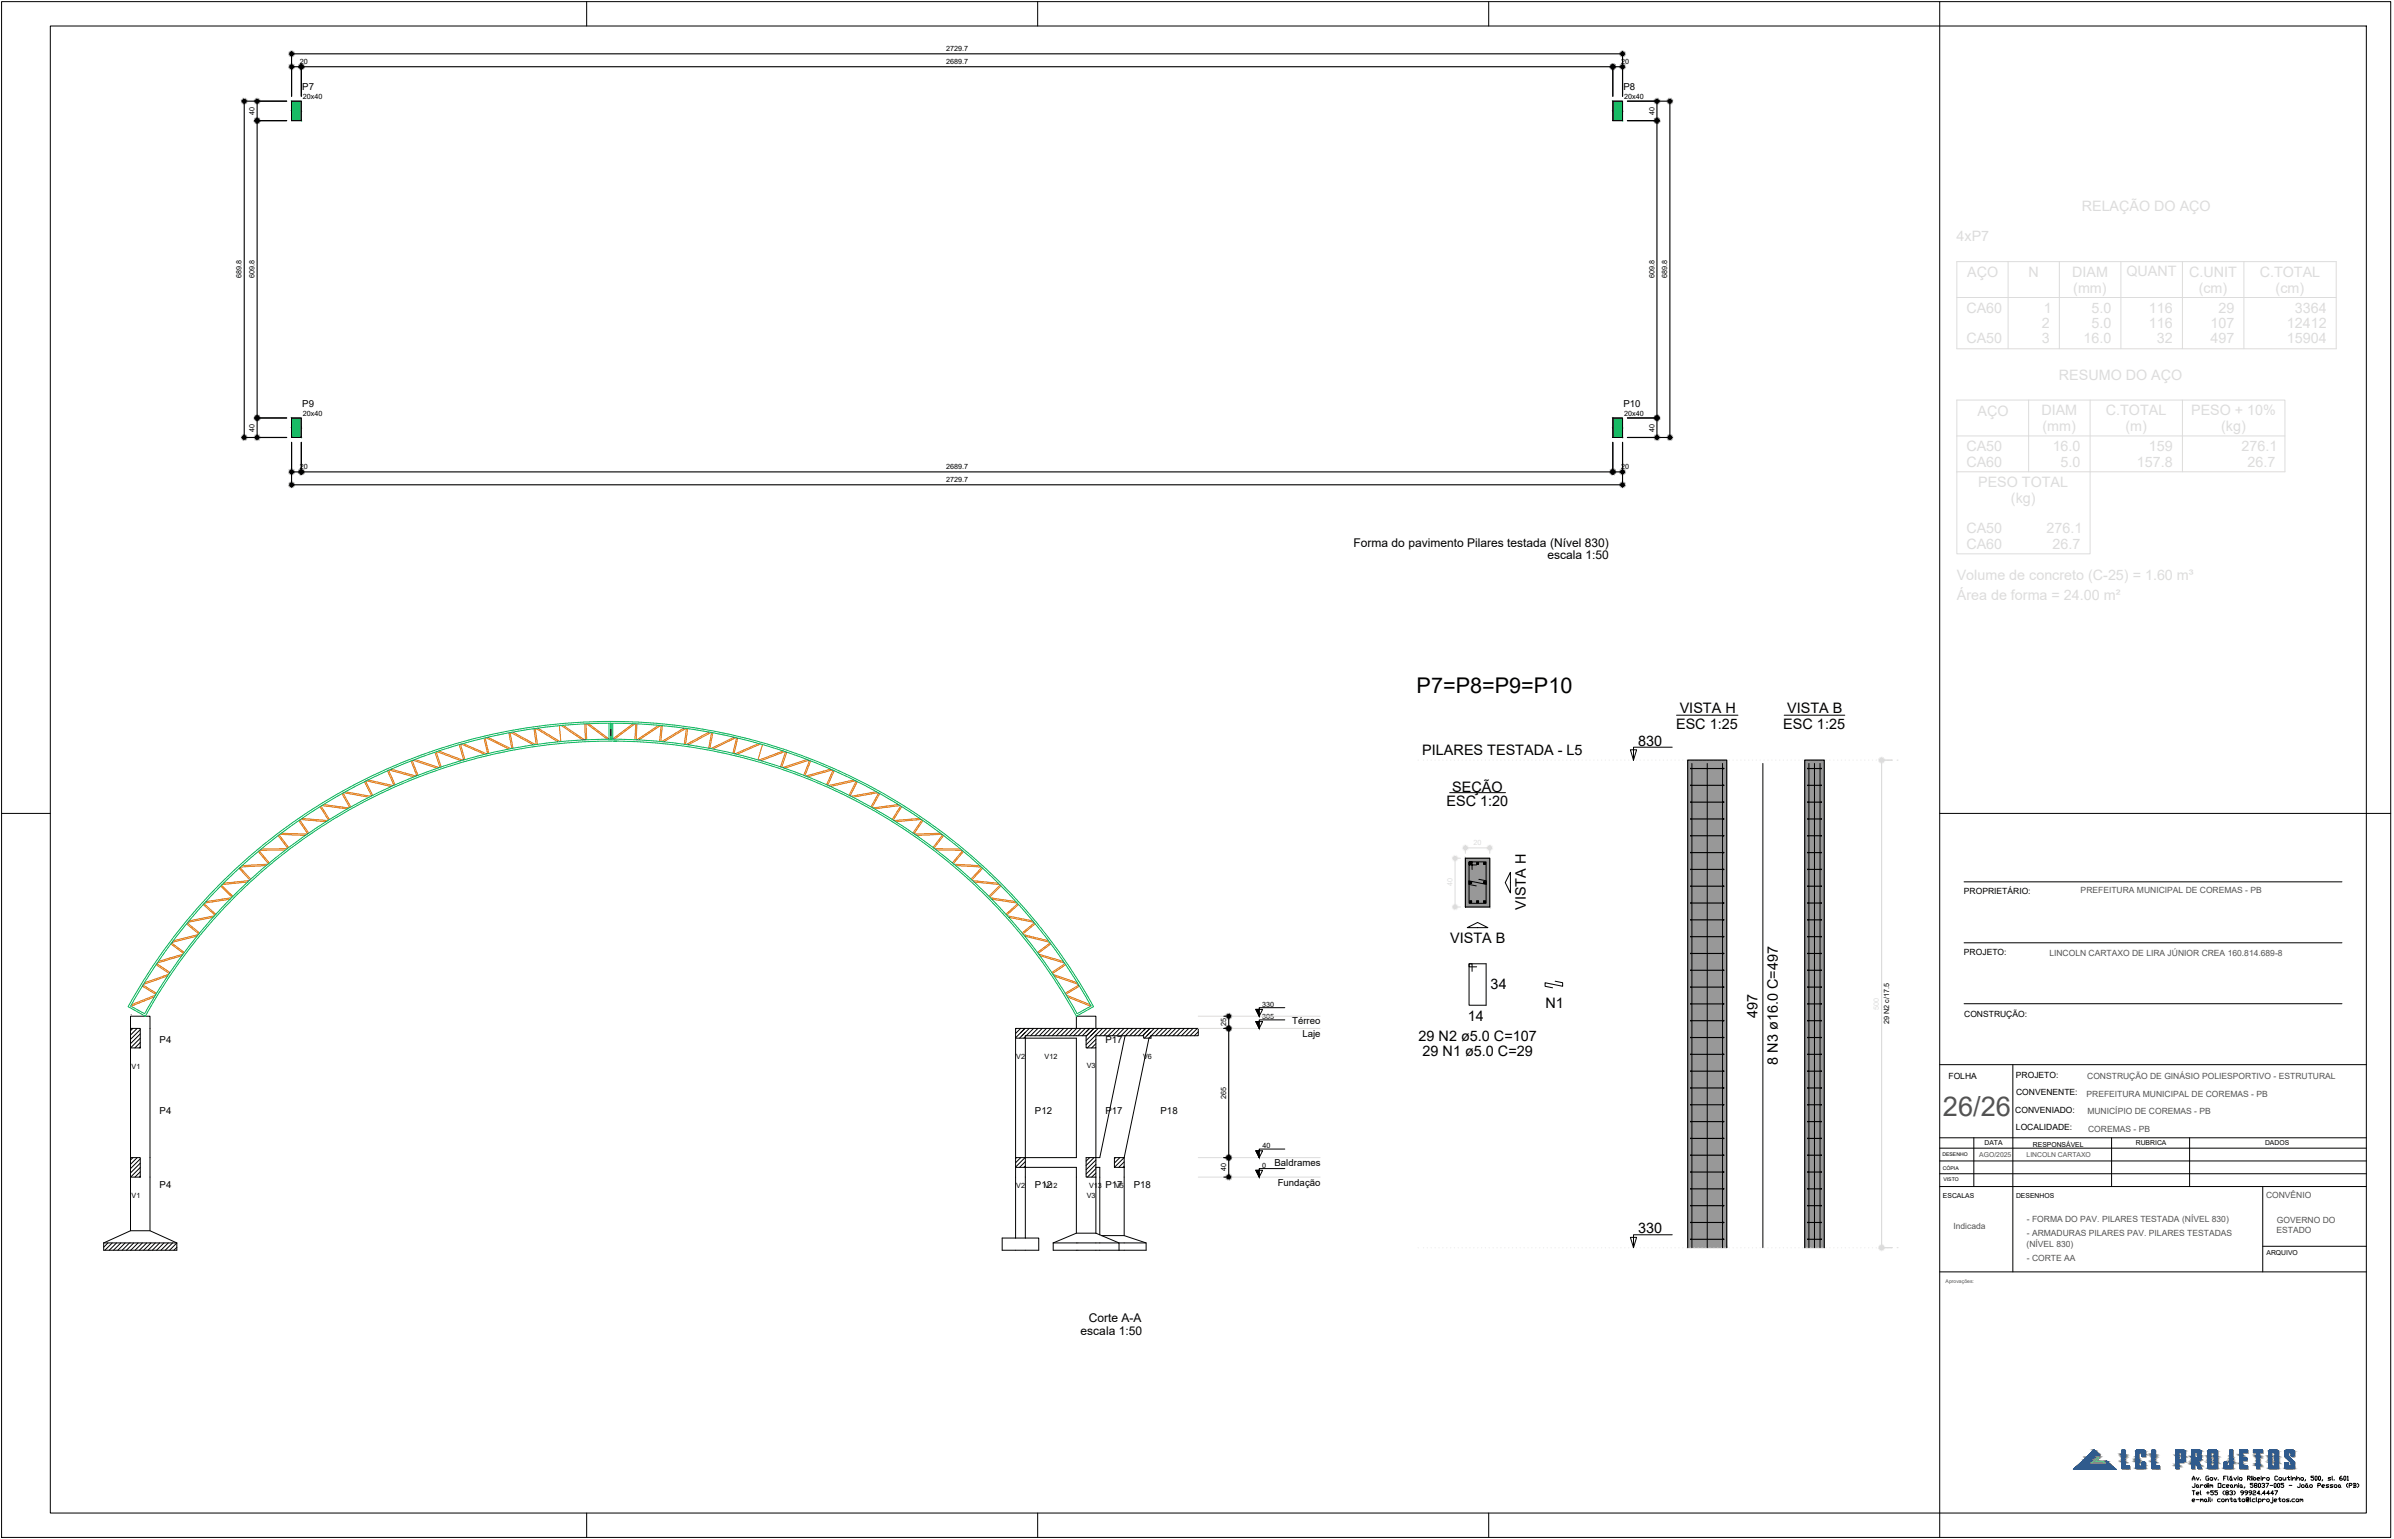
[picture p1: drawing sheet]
<svg xmlns="http://www.w3.org/2000/svg" width="980mm" height="630mm" viewBox="0 0 980 630" stroke-linecap="round" stroke-linejoin="round" font-family="sans-serif">
<defs><g id="words">
<text font-size="11.2" fill="#545454" x="795.4" y="457">26/26</text>
<text font-size="8.9" x="579.9" y="283.6">P7=P8=P9=P10</text>
<g font-size="5.9">
<text x="687.6" y="292.1">VISTA H</text>
<text x="731.6" y="292.1">VISTA B</text>
<text x="686.1" y="298.4">ESC 1:25</text>
<text x="730" y="298.4">ESC 1:25</text>
<text x="670.6" y="305.3">830</text>
<text x="582.2" y="309">PILARES TESTADA - L5</text>
<text x="594.5" y="324.1">SEÇÃO</text>
<text x="592.1" y="330.1">ESC 1:20</text>
<text x="624.6" y="372.6" transform="rotate(-90 624.6 372.6)">VISTA H</text>
<text x="593.7" y="386">VISTA B</text>
<text x="610.2" y="405.1">34</text>
<text x="632.6" y="412.9">N1</text>
<text x="600.9" y="417.9">14</text>
<text x="719.5" y="416.7" transform="rotate(-90 719.5 416.7)">497</text>
<text x="580.7" y="426.1">29 N2 ø5.0 C=107</text>
<text x="582.3" y="432.4">29 N1 ø5.0 C=29</text>
<text x="727.8" y="435.9" transform="rotate(-90 727.8 435.9)">8 N3 ø16.0 C=497</text>
<text x="670.6" y="504.9">330</text>
</g>
<g font-size="4.9">
<text x="554.1" y="223.8">Forma do pavimento Pilares testada (Nível 830)</text>
<text x="633.5" y="228.9">escala 1:50</text>
<text x="445.7" y="541.4">Corte A-A</text>
<text x="442.4" y="546.7">escala 1:50</text>
</g>
<text font-size="4.4" x="896.1" y="613.1">Tel +55 (83) 99924.4447</text>
<g font-size="3.9">
<text x="123.8" y="37">P7</text>
<text x="664.6" y="37">P8</text>
<text x="123.8" y="166.7">P9</text>
<text x="664.6" y="166.7">P10</text>
<text x="529" y="419.4">Térreo</text>
<text x="533.1" y="424.5">Laje</text>
<text x="65.3" y="427">P4</text>
<text x="452.5" y="427">P17</text>
<text x="65.3" y="455.9">P4</text>
<text x="423.7" y="455.9">P12</text>
<text x="452.5" y="455.9">P17</text>
<text x="475.1" y="455.9">P18</text>
<text x="521.8" y="477.3">Baldrames</text>
<text x="523.1" y="485.4">Fundação</text>
<text x="65.3" y="486.4">P4</text>
<text x="423.7" y="486.4">P12</text>
<text x="452.5" y="486.4">P17</text>
<text x="464.1" y="486.3">P18</text>
</g>
<g font-size="3.5" fill="#545454">
<text x="851.7" y="365.7">PREFEITURA MUNICIPAL DE COREMAS - PB</text>
<text x="838.9" y="391.6">LINCOLN CARTAXO DE LIRA JÚNIOR CREA 160.814.689-8</text>
<text x="854.4" y="441.6">CONSTRUÇÃO DE GINÁSIO POLIESPORTIVO - ESTRUTURAL</text>
<text x="854.2" y="449.2">PREFEITURA MUNICIPAL DE COREMAS - PB</text>
<text x="854.5" y="456">MUNICÍPIO DE COREMAS - PB</text>
<text x="854.8" y="463.3">COREMAS - PB</text>
<text x="927.6" y="490.5">CONVÊNIO</text>
<text x="799.7" y="503.2">Indicada</text>
<text x="829.7" y="500.4">- FORMA DO PAV. PILARES TESTADA (NÍVEL 830)</text>
<text x="932" y="500.6">GOVERNO DO</text>
<text x="829.7" y="505.8">- ARMADURAS PILARES PAV. PILARES TESTADAS</text>
<text x="931.9" y="504.8">ESTADO</text>
<text x="829.6" y="510.6">(NÍVEL 830)</text>
<text x="829.7" y="516.3">- CORTE AA</text>
</g>
<g font-size="3.5">
<text x="804" y="366.1">PROPRIETÁRIO:</text>
<text x="804" y="391">PROJETO:</text>
<text x="804.1" y="416.4">CONSTRUÇÃO:</text>
<text x="797.6" y="441.8">FOLHA</text>
<text x="825.2" y="441.4">PROJETO:</text>
<text x="825.3" y="448.4">CONVENENTE:</text>
<text x="825" y="455.5">CONVENIADO:</text>
<text x="825.3" y="462.5">LOCALIDADE:</text>
</g>
<g font-size="3">
<text x="387.3" y="21">2729.7</text>
<text x="122.8" y="26.3">20</text>
<text x="387.3" y="26.3">2689.7</text>
<text x="663.6" y="26.3">20</text>
<text x="124" y="40.7">20x40</text>
<text x="664.8" y="40.7">20x40</text>
<text x="104.2" y="47" transform="rotate(-90 104.2 47)">40</text>
<text x="677.2" y="47" transform="rotate(-90 677.2 47)">40</text>
<text x="98.9" y="113.9" transform="rotate(-90 98.9 113.9)">689.8</text>
<text x="104.2" y="113.9" transform="rotate(-90 104.2 113.9)">609.8</text>
<text x="677.2" y="113.9" transform="rotate(-90 677.2 113.9)">609.8</text>
<text x="682.5" y="113.9" transform="rotate(-90 682.5 113.9)">689.8</text>
<text x="124" y="170.4">20x40</text>
<text x="664.8" y="170.4">20x40</text>
<text x="104.2" y="176.7" transform="rotate(-90 104.2 176.7)">40</text>
<text x="677.2" y="176.7" transform="rotate(-90 677.2 176.7)">40</text>
<text x="122.8" y="192.1">20</text>
<text x="387.3" y="192.1">2689.7</text>
<text x="387.3" y="197.4">2729.7</text>
<text x="663.6" y="192.1">20</text>
<text x="516.7" y="412.2">330</text>
<text x="516.7" y="417.1">305</text>
<text x="773.4" y="419.4" transform="rotate(-90 773.4 419.4)">29 N2 c/17.5</text>
<text x="501.9" y="420.2" transform="rotate(-90 501.9 420.2)">25</text>
<text x="53.9" y="437.5">V1</text>
<text x="416" y="433.5">V2</text>
<text x="427.6" y="433.5">V12</text>
<text x="444.9" y="437.4">V3</text>
<text x="467.9" y="433.4">V6</text>
<text x="501.9" y="449.9" transform="rotate(-90 501.9 449.9)">265</text>
<text x="516.8" y="470">40</text>
<text x="501.9" y="479.5" transform="rotate(-90 501.9 479.5)">40</text>
<text x="516.8" y="478">0</text>
<text x="53.9" y="490.4">V1</text>
<text x="416" y="486.4">V2</text>
<text x="427.6" y="486.4">V12</text>
<text x="444.9" y="490.3">V3</text>
<text x="445.9" y="486.3">V13</text>
<text x="456.4" y="486.3">V5</text>
</g>
<g font-size="2.8" fill="#545454">
<text x="810.2" y="473.8">AGO/2025</text>
<text x="829.6" y="473.8">LINCOLN CARTAXO</text>
</g>
<g font-size="2.8">
<text x="812.4" y="468.9">DATA</text>
<text x="832.2" y="469.4">RESPONSÁVEL</text>
<text x="874.3" y="469">RUBRICA</text>
<text x="927.2" y="469">DADOS</text>
<text x="795.4" y="490.3">ESCALAS</text>
<text x="825.3" y="490.3">DESENHOS</text>
<text x="927.8" y="513.8">ARQUIVO</text>
</g>
<g font-size="2.1">
<text x="795.2" y="473.3">DESENHO</text>
<text x="795.3" y="478.9">CÓPIA</text>
<text x="795.6" y="483.6">VISTO</text>
</g>
<text font-size="2.1" fill="#545454" x="796.5" y="525.3">Aprovações:</text>
</g></defs>
<!-- layer: DT-Hachura vista pilares -->
<g fill="#989898" stroke="#989898" stroke-width=".41">
<path d="M738.8 311.2l8 199.6v-199.6zM738.8 311.2l8 199.6h-8z"/>
<path d="M690.9 311.2l16 199.6v-199.6zM690.9 311.2l16 199.6h-16z"/>
</g>
<path d="M599.9 351.4l10 19.9v-19.9zM599.9 351.4l10 19.9h-10z" fill="#989898" stroke="#989898" stroke-width=".41"/>
<!-- layer: DT-Forma -->
<path d="M599.9 351.4h10v19.9h-10zM690.9 510.8v-199.6h16v199.6M738.8 510.8v-199.6h8v199.6" fill="none" stroke="#000" stroke-width=".46"/>
<!-- layer: DT-Textos -->
<path d="M686.3 292.8h25.1M730.4 292.8h24.8M684.6 305.9h-15.9v5.3l-1.3-4.2h2.6l-1.3 4.2M593.4 324.5h22.9M618.3 357.1v8.5l-2.1-4.3zM600.6 379.8l4.3-2.1 4.2 2.1zM684.6 505.5h-15.9v5.3l-1.3-4.2h2.6l-1.3 4.2" fill="none" stroke="#000" stroke-width=".41"/>
<!-- layer: DT-Cotas -->
<path d="M769.3 311.2h5.3M770.3 312.2v197.6M594.6 351.4h3.3M595.7 352.4v17.9M599.9 346.1v3.3M600.9 347.1h8M609.9 346.1v3.3M594.6 371.3h3.3M769.3 510.8h5.3" fill="none" stroke="#dcdcdc" stroke-width=".41"/>
<!-- layer: 0 -->
<g fill="#dcdcdc" stroke="#dcdcdc" stroke-width=".41">
<path d="M595.5 350.9l.2 .5zM595.4 350.9l.3 .5zM595.3 351l.4 .4z"/>
<path d="M595.3 351l.4 .4zM595.2 351.1l.5 .3zM595.2 351.2l.5 .2z"/>
<path d="M595.1 351.4h.6zM595.2 351.5l.5-.1zM595.2 351.6l.5-.2z"/>
<path d="M595.3 351.7l.4-.3zM595.7 351.4l-.2 .4zM595.7 351.4v.5z"/>
<path d="M595.7 351.4v.5zM595.7 351.4l.1 .4zM595.7 351.4l.3 .3z"/>
<path d="M595.7 351.4l.3 .3zM595.7 351.4l.4 .1zM595.7 351.4h.4z"/>
<path d="M595.7 351.4h.4zM595.7 351.4l.4-.2zM596 351l-.3 .4z"/>
<path d="M595.9 350.9l-.2 .5zM595.8 350.9l-.1 .5zM595.7 350.9v.5z"/>
<path d="M595.7 371.3v.5zM595.7 371.3l.1 .5zM595.7 371.3l.3 .4z"/>
<path d="M595.7 371.3l.3 .4zM595.7 371.3l.4 .1zM595.7 371.3h.4z"/>
<path d="M595.7 371.3h.4zM595.7 371.3l.4-.1zM596 371l-.3 .3z"/>
<path d="M595.9 370.9l-.2 .4zM595.8 370.8l-.1 .5zM595.7 370.8v.5z"/>
<path d="M595.5 370.8l.2 .5zM595.4 370.9l.3 .4zM595.3 371l.4 .3z"/>
<path d="M595.3 371l.4 .3zM595.2 371.1l.5 .2zM595.2 371.2l.5 .1z"/>
<path d="M595.1 371.3h.6zM595.2 371.4l.5-.1zM595.2 371.6l.5-.3z"/>
<path d="M595.3 371.7l.4-.4zM595.7 371.3l-.2 .5zM595.7 371.3v.5z"/>
<path d="M599.4 347.1h.5zM599.4 347.3l.5-.2zM599.4 347.4l.5-.3z"/>
<path d="M599.5 347.5l.4-.4zM599.9 347.1l-.2 .5zM599.9 347.1l-.2 .5z"/>
<path d="M599.9 347.1l.1 .5zM599.9 347.1l.1 .5zM599.9 347.1l.2 .5z"/>
<path d="M599.9 347.1l.4 .3zM599.9 347.1l.5 .2zM599.9 347.1l.5 .2z"/>
<path d="M599.9 347.1l.5-.1zM599.9 347.1l.5-.1zM599.9 347.1l.4-.2z"/>
<path d="M600.1 346.7l-.2 .4zM600 346.7l-.1 .4zM599.9 346.6v.5z"/>
<path d="M599.7 346.7l.2 .4zM599.6 346.7l.3 .4zM599.5 346.8l.4 .3z"/>
<path d="M599.5 346.8l.4 .3zM599.4 346.9l.5 .2zM599.4 347l.5 .1z"/>
<path d="M609.9 347.1l.4-.1zM609.9 347.1l.4-.1zM609.9 347.1l.4-.2z"/>
<path d="M610.1 346.7l-.2 .4zM610 346.7l-.1 .4zM609.9 346.6v.5z"/>
<path d="M609.7 346.7l.2 .4zM609.6 346.7l.3 .4zM609.5 346.8l.4 .3z"/>
<path d="M609.5 346.8l.4 .3zM609.4 346.9l.5 .2zM609.4 347l.5 .1z"/>
<path d="M609.4 347.1h.5zM609.4 347.3l.5-.2zM609.4 347.4l.5-.3z"/>
<path d="M609.5 347.5l.4-.4zM609.9 347.1l-.2 .5zM609.9 347.1l-.2 .5z"/>
<path d="M609.9 347.1l.1 .5zM609.9 347.1l.1 .5zM609.9 347.1l.2 .5z"/>
<path d="M609.9 347.1l.4 .3zM609.9 347.1l.4 .2zM609.9 347.1l.4 .2z"/>
<path d="M770.3 510.8v.5zM770.3 510.8l.1 .5zM770.3 510.8l.3 .4z"/>
<path d="M770.3 510.8l.4 .3zM770.3 510.8l.4 .3zM770.3 510.8h.5z"/>
<path d="M770.3 510.8h.5zM770.3 510.8l.4-.2zM770.3 510.8l.4-.2z"/>
<path d="M770.5 510.4l-.2 .4zM770.4 510.3l-.1 .5zM770.3 510.3v.5z"/>
<path d="M770.1 510.3l.2 .5zM770 510.4l.3 .4zM769.9 510.4l.4 .4z"/>
<path d="M769.9 510.4l.4 .4zM769.8 510.6l.5 .2zM769.8 510.7l.5 .1z"/>
<path d="M769.8 510.8h.5zM769.8 510.9l.5-.1zM769.8 511.1l.5-.3z"/>
<path d="M770.3 510.8l-.3 .4zM770.3 510.8l-.2 .5zM770.3 510.8v.5z"/>
<path d="M770.1 310.7l.2 .5zM770 310.8l.3 .4zM769.9 310.8l.4 .4z"/>
<path d="M769.9 310.8l.4 .4zM769.8 310.9l.5 .3zM769.8 311.1l.5 .1z"/>
<path d="M769.8 311.2h.5zM769.8 311.3l.5-.1zM769.8 311.4l.5-.2z"/>
<path d="M769.9 311.5l.4-.3zM770.3 311.2l-.3 .4zM770.3 311.2v.5z"/>
<path d="M770.3 311.2v.5zM770.3 311.2l.1 .5zM770.3 311.2l.3 .3z"/>
<path d="M770.3 311.2l.4 .2zM770.3 311.2l.4 .2zM770.3 311.2h.5z"/>
<path d="M770.3 311.2h.5zM770.3 311.2l.4-.3zM770.6 310.8l-.3 .4z"/>
<path d="M770.5 310.8l-.2 .4zM770.4 310.7l-.1 .5zM770.3 310.7v.5z"/>
<path d="M770.3 510.8v.5zM770.3 510.8l.1 .5zM770.3 510.8l.3 .4z"/>
<path d="M770.3 510.8l.4 .3zM770.3 510.8l.4 .3zM770.3 510.8h.5z"/>
<path d="M770.3 510.8h.5zM770.3 510.8l.4-.2zM770.3 510.8l.4-.2z"/>
<path d="M770.5 510.4l-.2 .4zM770.4 510.3l-.1 .5zM770.3 510.3v.5z"/>
<path d="M770.1 510.3l.2 .5zM770 510.4l.3 .4zM769.9 510.4l.4 .4z"/>
<path d="M769.9 510.4l.4 .4zM769.8 510.6l.5 .2zM769.8 510.7l.5 .1z"/>
<path d="M769.8 510.8h.5zM769.8 510.9l.5-.1zM769.8 511.1l.5-.3z"/>
<path d="M770.3 510.8l-.3 .4zM770.3 510.8l-.2 .5zM770.3 510.8v.5z"/>
<path d="M770.1 310.7l.2 .5zM770 310.8l.3 .4zM769.9 310.8l.4 .4z"/>
<path d="M769.9 310.8l.4 .4zM769.8 310.9l.5 .3zM769.8 311.1l.5 .1z"/>
<path d="M769.8 311.2h.5zM769.8 311.3l.5-.1zM769.8 311.4l.5-.2z"/>
<path d="M769.9 311.5l.4-.3zM770.3 311.2l-.3 .4zM770.3 311.2v.5z"/>
<path d="M770.3 311.2v.5zM770.3 311.2l.1 .5zM770.3 311.2l.3 .3z"/>
<path d="M770.3 311.2l.4 .2zM770.3 311.2l.4 .2zM770.3 311.2h.5z"/>
<path d="M770.3 311.2h.5zM770.3 311.2l.4-.3zM770.6 310.8l-.3 .4z"/>
<path d="M770.5 310.8l-.2 .4zM770.4 310.7l-.1 .5zM770.3 310.7v.5z"/>
</g>
<path d="M770.3 311.7v.5M595.7 351.9v.5M600.4 347.1h.5M608.9 347.1h.5M595.7 370.3v.5M770.3 509.8v.5" fill="none" stroke="#dcdcdc" stroke-width=".41"/>
<!-- layer: DT-Barras no corte -->
<g fill="none" stroke="#000" stroke-width=".46">
<path d="M601.6 353.1l.8 .8M602.4 353.1l-.8 .8M604.5 353.1l.8 .8M605.3 353.1l-.8 .8M607.3 353.1l.8 .8M608.1 353.1l-.8 .8M601.6 368.8l.8 .8M601.6 360.9l.8 .8M602.4 368.8l-.8 .8M602.4 360.9l-.8 .8M604.5 368.8l.8 .8M605.3 368.8l-.8 .8"/>
<path d="M607.3 368.8l.8 .8M607.3 360.9l.8 .8M608.1 368.8l-.8 .8M608.1 360.9l-.8 .8"/>
<circle cx="602" cy="353.5" r=".4"/>
<circle cx="604.9" cy="353.5" r=".4"/>
<circle cx="607.7" cy="353.5" r=".4"/>
<circle cx="602" cy="369.2" r=".4"/>
<circle cx="602" cy="361.3" r=".4"/>
<circle cx="604.9" cy="369.2" r=".4"/>
<circle cx="607.7" cy="369.2" r=".4"/>
<circle cx="607.7" cy="361.3" r=".4"/>
</g>
<!-- layer: DT-Barras na forma -->
<path d="M692.6 312.6v198.2M698.9 312.6v198.2M705.1 312.6v198.2M740.5 312.6v198.2M742.8 312.6v198.2M745.1 312.6v198.2M604.5 354.1h-3.1v-1.2h7v16.9h-7v-16.9h1.2v3.1M605.4 360l3.1 .6v1.5l-7.2-1.5v1.5l3 .6" fill="none" stroke="#000" stroke-width=".41"/>
<!-- layer: DT-Barras rebatidas -->
<path d="M721.7 312.6v198.2M604.5 395.8h-3.1v-1.2h7v16.9h-7v-16.9h1.2v3.1M636.6 401.7l3.1 .6v1.5l-7.2-1.5v1.5l3.1 .6" fill="none" stroke="#000" stroke-width=".41"/>
<path d="M773.4 402.6l-2.1 16.8h2.1" fill="none" stroke="#fff" stroke-width=".41"/>
<g fill="#fff" stroke="#fff" stroke-width=".41">
<path d="M773.4 402.6v16.8h-2.1z"/>
<path d="M771.3 402.6h2.1l-2.1 16.8z"/>
</g>
<!-- layer: DT-Pontilhado -->
<g fill="#dcdcdc" stroke="#dcdcdc" stroke-width=".41">
<circle cx="580.6" cy="311.2" r=".04"/>
<circle cx="582.7" cy="311.2" r=".04"/>
<circle cx="584.3" cy="311.2" r=".04"/>
<circle cx="585.9" cy="311.2" r=".04"/>
<circle cx="587.5" cy="311.2" r=".04"/>
<circle cx="589.1" cy="311.2" r=".04"/>
<circle cx="590.7" cy="311.2" r=".04"/>
<circle cx="592.2" cy="311.2" r=".04"/>
<circle cx="593.8" cy="311.2" r=".04"/>
<circle cx="595.4" cy="311.2" r=".04"/>
<circle cx="597" cy="311.2" r=".04"/>
<circle cx="598.6" cy="311.2" r=".04"/>
<circle cx="600.2" cy="311.2" r=".04"/>
<circle cx="601.7" cy="311.2" r=".04"/>
<circle cx="603.3" cy="311.2" r=".04"/>
<circle cx="604.9" cy="311.2" r=".04"/>
<circle cx="606.5" cy="311.2" r=".04"/>
<circle cx="608.1" cy="311.2" r=".04"/>
<circle cx="609.7" cy="311.2" r=".04"/>
<circle cx="611.3" cy="311.2" r=".04"/>
<circle cx="612.8" cy="311.2" r=".04"/>
<circle cx="614.4" cy="311.2" r=".04"/>
<circle cx="616" cy="311.2" r=".04"/>
<circle cx="617.6" cy="311.2" r=".04"/>
<circle cx="619.2" cy="311.2" r=".04"/>
<circle cx="620.8" cy="311.2" r=".04"/>
<circle cx="622.3" cy="311.2" r=".04"/>
<circle cx="623.9" cy="311.2" r=".04"/>
<circle cx="625.5" cy="311.2" r=".04"/>
<circle cx="627.1" cy="311.2" r=".04"/>
<circle cx="628.7" cy="311.2" r=".04"/>
<circle cx="630.3" cy="311.2" r=".04"/>
<circle cx="631.9" cy="311.2" r=".04"/>
<circle cx="633.4" cy="311.2" r=".04"/>
<circle cx="635" cy="311.2" r=".04"/>
<circle cx="636.6" cy="311.2" r=".04"/>
<circle cx="638.2" cy="311.2" r=".04"/>
<circle cx="639.8" cy="311.2" r=".04"/>
<circle cx="641.4" cy="311.2" r=".04"/>
<circle cx="642.9" cy="311.2" r=".04"/>
<circle cx="644.5" cy="311.2" r=".04"/>
<circle cx="646.1" cy="311.2" r=".04"/>
<circle cx="647.7" cy="311.2" r=".04"/>
<circle cx="649.3" cy="311.2" r=".04"/>
<circle cx="650.9" cy="311.2" r=".04"/>
<circle cx="652.5" cy="311.2" r=".04"/>
<circle cx="654" cy="311.2" r=".04"/>
<circle cx="655.6" cy="311.2" r=".04"/>
<circle cx="657.2" cy="311.2" r=".04"/>
<circle cx="658.8" cy="311.2" r=".04"/>
<circle cx="660.4" cy="311.2" r=".04"/>
<circle cx="662" cy="311.2" r=".04"/>
<circle cx="663.5" cy="311.2" r=".04"/>
<circle cx="665.1" cy="311.2" r=".04"/>
<circle cx="666.7" cy="311.2" r=".04"/>
<circle cx="668.3" cy="311.2" r=".04"/>
<circle cx="669.9" cy="311.2" r=".04"/>
<circle cx="671.5" cy="311.2" r=".04"/>
<circle cx="673" cy="311.2" r=".04"/>
<circle cx="674.6" cy="311.2" r=".04"/>
<circle cx="676.2" cy="311.2" r=".04"/>
<circle cx="677.8" cy="311.2" r=".04"/>
<circle cx="679.4" cy="311.2" r=".04"/>
<circle cx="681" cy="311.2" r=".04"/>
<circle cx="682.6" cy="311.2" r=".04"/>
<circle cx="684.1" cy="311.2" r=".04"/>
<circle cx="685.7" cy="311.2" r=".04"/>
<circle cx="687.3" cy="311.2" r=".04"/>
<circle cx="688.9" cy="311.2" r=".04"/>
<circle cx="690.5" cy="311.2" r=".04"/>
<circle cx="692.1" cy="311.2" r=".04"/>
<circle cx="693.6" cy="311.2" r=".04"/>
<circle cx="695.2" cy="311.2" r=".04"/>
<circle cx="696.8" cy="311.2" r=".04"/>
<circle cx="698.4" cy="311.2" r=".04"/>
<circle cx="700" cy="311.2" r=".04"/>
<circle cx="701.6" cy="311.2" r=".04"/>
<circle cx="703.1" cy="311.2" r=".04"/>
<circle cx="704.7" cy="311.2" r=".04"/>
<circle cx="706.3" cy="311.2" r=".04"/>
<circle cx="707.9" cy="311.2" r=".04"/>
<circle cx="709.5" cy="311.2" r=".04"/>
<circle cx="711.1" cy="311.2" r=".04"/>
<circle cx="712.7" cy="311.2" r=".04"/>
<circle cx="714.2" cy="311.2" r=".04"/>
<circle cx="715.8" cy="311.2" r=".04"/>
<circle cx="717.4" cy="311.2" r=".04"/>
<circle cx="719" cy="311.2" r=".04"/>
<circle cx="720.6" cy="311.2" r=".04"/>
<circle cx="722.2" cy="311.2" r=".04"/>
<circle cx="723.8" cy="311.2" r=".04"/>
<circle cx="725.3" cy="311.2" r=".04"/>
<circle cx="726.9" cy="311.2" r=".04"/>
<circle cx="728.5" cy="311.2" r=".04"/>
<circle cx="730.1" cy="311.2" r=".04"/>
<circle cx="731.7" cy="311.2" r=".04"/>
<circle cx="733.3" cy="311.2" r=".04"/>
<circle cx="734.8" cy="311.2" r=".04"/>
<circle cx="736.4" cy="311.2" r=".04"/>
<circle cx="738" cy="311.2" r=".04"/>
<circle cx="739.6" cy="311.2" r=".04"/>
<circle cx="741.2" cy="311.2" r=".04"/>
<circle cx="742.8" cy="311.2" r=".04"/>
<circle cx="744.3" cy="311.2" r=".04"/>
<circle cx="745.9" cy="311.2" r=".04"/>
<circle cx="747.5" cy="311.2" r=".04"/>
<circle cx="749.1" cy="311.2" r=".04"/>
<circle cx="750.7" cy="311.2" r=".04"/>
<circle cx="752.3" cy="311.2" r=".04"/>
<circle cx="753.9" cy="311.2" r=".04"/>
<circle cx="755.4" cy="311.2" r=".04"/>
<circle cx="757" cy="311.2" r=".04"/>
<circle cx="758.6" cy="311.2" r=".04"/>
<circle cx="760.2" cy="311.2" r=".04"/>
<circle cx="761.8" cy="311.2" r=".04"/>
<circle cx="763.4" cy="311.2" r=".04"/>
<circle cx="764.9" cy="311.2" r=".04"/>
<circle cx="766.5" cy="311.2" r=".04"/>
<circle cx="768.1" cy="311.2" r=".04"/>
<circle cx="769.7" cy="311.2" r=".04"/>
<circle cx="771.3" cy="311.2" r=".04"/>
<circle cx="772.9" cy="311.2" r=".04"/>
<circle cx="774.4" cy="311.2" r=".04"/>
<circle cx="580.6" cy="510.8" r=".04"/>
<circle cx="582.7" cy="510.8" r=".04"/>
<circle cx="584.3" cy="510.8" r=".04"/>
<circle cx="585.9" cy="510.8" r=".04"/>
<circle cx="587.5" cy="510.8" r=".04"/>
<circle cx="589.1" cy="510.8" r=".04"/>
<circle cx="590.7" cy="510.8" r=".04"/>
<circle cx="592.2" cy="510.8" r=".04"/>
<circle cx="593.8" cy="510.8" r=".04"/>
<circle cx="595.4" cy="510.8" r=".04"/>
<circle cx="597" cy="510.8" r=".04"/>
<circle cx="598.6" cy="510.8" r=".04"/>
<circle cx="600.2" cy="510.8" r=".04"/>
<circle cx="601.7" cy="510.8" r=".04"/>
<circle cx="603.3" cy="510.8" r=".04"/>
<circle cx="604.9" cy="510.8" r=".04"/>
<circle cx="606.5" cy="510.8" r=".04"/>
<circle cx="608.1" cy="510.8" r=".04"/>
<circle cx="609.7" cy="510.8" r=".04"/>
<circle cx="611.3" cy="510.8" r=".04"/>
<circle cx="612.8" cy="510.8" r=".04"/>
<circle cx="614.4" cy="510.8" r=".04"/>
<circle cx="616" cy="510.8" r=".04"/>
<circle cx="617.6" cy="510.8" r=".04"/>
<circle cx="619.2" cy="510.8" r=".04"/>
<circle cx="620.8" cy="510.8" r=".04"/>
<circle cx="622.3" cy="510.8" r=".04"/>
<circle cx="623.9" cy="510.8" r=".04"/>
<circle cx="625.5" cy="510.8" r=".04"/>
<circle cx="627.1" cy="510.8" r=".04"/>
<circle cx="628.7" cy="510.8" r=".04"/>
<circle cx="630.3" cy="510.8" r=".04"/>
<circle cx="631.9" cy="510.8" r=".04"/>
<circle cx="633.4" cy="510.8" r=".04"/>
<circle cx="635" cy="510.8" r=".04"/>
<circle cx="636.6" cy="510.8" r=".04"/>
<circle cx="638.2" cy="510.8" r=".04"/>
<circle cx="639.8" cy="510.8" r=".04"/>
<circle cx="641.4" cy="510.8" r=".04"/>
<circle cx="642.9" cy="510.8" r=".04"/>
<circle cx="644.5" cy="510.8" r=".04"/>
<circle cx="646.1" cy="510.8" r=".04"/>
<circle cx="647.7" cy="510.8" r=".04"/>
<circle cx="649.3" cy="510.8" r=".04"/>
<circle cx="650.9" cy="510.8" r=".04"/>
<circle cx="652.5" cy="510.8" r=".04"/>
<circle cx="654" cy="510.8" r=".04"/>
<circle cx="655.6" cy="510.8" r=".04"/>
<circle cx="657.2" cy="510.8" r=".04"/>
<circle cx="658.8" cy="510.8" r=".04"/>
<circle cx="660.4" cy="510.8" r=".04"/>
<circle cx="662" cy="510.8" r=".04"/>
<circle cx="663.5" cy="510.8" r=".04"/>
<circle cx="665.1" cy="510.8" r=".04"/>
<circle cx="666.7" cy="510.8" r=".04"/>
<circle cx="668.3" cy="510.8" r=".04"/>
<circle cx="669.9" cy="510.8" r=".04"/>
<circle cx="671.5" cy="510.8" r=".04"/>
<circle cx="673" cy="510.8" r=".04"/>
<circle cx="674.6" cy="510.8" r=".04"/>
<circle cx="676.2" cy="510.8" r=".04"/>
<circle cx="677.8" cy="510.8" r=".04"/>
<circle cx="679.4" cy="510.8" r=".04"/>
<circle cx="681" cy="510.8" r=".04"/>
<circle cx="682.6" cy="510.8" r=".04"/>
<circle cx="684.1" cy="510.8" r=".04"/>
<circle cx="685.7" cy="510.8" r=".04"/>
<circle cx="687.3" cy="510.8" r=".04"/>
<circle cx="688.9" cy="510.8" r=".04"/>
<circle cx="690.5" cy="510.8" r=".04"/>
<circle cx="692.1" cy="510.8" r=".04"/>
<circle cx="693.6" cy="510.8" r=".04"/>
<circle cx="695.2" cy="510.8" r=".04"/>
<circle cx="696.8" cy="510.8" r=".04"/>
<circle cx="698.4" cy="510.8" r=".04"/>
<circle cx="700" cy="510.8" r=".04"/>
<circle cx="701.6" cy="510.8" r=".04"/>
<circle cx="703.1" cy="510.8" r=".04"/>
<circle cx="704.7" cy="510.8" r=".04"/>
<circle cx="706.3" cy="510.8" r=".04"/>
<circle cx="707.9" cy="510.8" r=".04"/>
<circle cx="709.5" cy="510.8" r=".04"/>
<circle cx="711.1" cy="510.8" r=".04"/>
<circle cx="712.7" cy="510.8" r=".04"/>
<circle cx="714.2" cy="510.8" r=".04"/>
<circle cx="715.8" cy="510.8" r=".04"/>
<circle cx="717.4" cy="510.8" r=".04"/>
<circle cx="719" cy="510.8" r=".04"/>
<circle cx="720.6" cy="510.8" r=".04"/>
<circle cx="722.2" cy="510.8" r=".04"/>
<circle cx="723.8" cy="510.8" r=".04"/>
<circle cx="725.3" cy="510.8" r=".04"/>
<circle cx="726.9" cy="510.8" r=".04"/>
<circle cx="728.5" cy="510.8" r=".04"/>
<circle cx="730.1" cy="510.8" r=".04"/>
<circle cx="731.7" cy="510.8" r=".04"/>
<circle cx="733.3" cy="510.8" r=".04"/>
<circle cx="734.8" cy="510.8" r=".04"/>
<circle cx="736.4" cy="510.8" r=".04"/>
<circle cx="738" cy="510.8" r=".04"/>
<circle cx="739.6" cy="510.8" r=".04"/>
<circle cx="741.2" cy="510.8" r=".04"/>
<circle cx="742.8" cy="510.8" r=".04"/>
<circle cx="744.3" cy="510.8" r=".04"/>
<circle cx="745.9" cy="510.8" r=".04"/>
<circle cx="747.5" cy="510.8" r=".04"/>
<circle cx="749.1" cy="510.8" r=".04"/>
<circle cx="750.7" cy="510.8" r=".04"/>
<circle cx="752.3" cy="510.8" r=".04"/>
<circle cx="753.9" cy="510.8" r=".04"/>
<circle cx="755.4" cy="510.8" r=".04"/>
<circle cx="757" cy="510.8" r=".04"/>
<circle cx="758.6" cy="510.8" r=".04"/>
<circle cx="760.2" cy="510.8" r=".04"/>
<circle cx="761.8" cy="510.8" r=".04"/>
<circle cx="763.4" cy="510.8" r=".04"/>
<circle cx="764.9" cy="510.8" r=".04"/>
<circle cx="766.5" cy="510.8" r=".04"/>
<circle cx="768.1" cy="510.8" r=".04"/>
<circle cx="769.7" cy="510.8" r=".04"/>
<circle cx="771.3" cy="510.8" r=".04"/>
<circle cx="772.9" cy="510.8" r=".04"/>
<circle cx="774.4" cy="510.8" r=".04"/>
</g>
<path d="M776.6 311.2h.1M776.6 510.8h.1" fill="none" stroke="#dcdcdc" stroke-width=".41"/>
<!-- layer: DT-Estribos na forma -->
<g fill="none" stroke="#000" stroke-width=".46">
<path d="M692.2 314.6h13.4M740.1 314.6h5.4M692.2 321.5h13.4M692.2 328.4h13.4M692.2 335.3h13.4M740.1 321.5h5.4M740.1 328.4h5.4M740.1 335.3h5.4M692.2 342.2h13.4M692.2 349.1h13.4M692.2 355.9h13.4M740.1 342.2h5.4"/>
<path d="M740.1 349.1h5.4M740.1 355.9h5.4M692.2 362.8h13.4M692.2 369.7h13.4M692.2 376.6h13.4M740.1 362.8h5.4M740.1 369.7h5.4M740.1 376.6h5.4M692.2 383.5h13.4M692.2 390.3h13.4M692.2 397.2h13.4M740.1 383.5h5.4"/>
<path d="M740.1 390.3h5.4M740.1 397.2h5.4M692.2 404.1h13.4M692.2 411h13.4M692.2 417.9h13.4M740.1 404.1h5.4M740.1 411h5.4M740.1 417.9h5.4M692.2 424.8h13.4M692.2 431.6h13.4M692.2 438.5h13.4M740.1 424.8h5.4"/>
<path d="M740.1 431.6h5.4M740.1 438.5h5.4M692.2 445.4h13.4M692.2 452.3h13.4M692.2 459.2h13.4M740.1 445.4h5.4M740.1 452.3h5.4M740.1 459.2h5.4M692.2 466.1h13.4M692.2 472.9h13.4M692.2 479.8h13.4M740.1 466.1h5.4"/>
<path d="M740.1 472.9h5.4M740.1 479.8h5.4M692.2 486.7h13.4M692.2 493.6h13.4M740.1 486.7h5.4M740.1 493.6h5.4M692.2 500.5h13.4M692.2 507.4h13.4M740.1 500.5h5.4M740.1 507.4h5.4"/>
<circle cx="692.2" cy="314.6" r=".1"/>
<circle cx="705.6" cy="314.6" r=".1"/>
<circle cx="740.1" cy="314.6" r=".1"/>
<circle cx="745.5" cy="314.6" r=".1"/>
<circle cx="692.2" cy="321.5" r=".1"/>
<circle cx="692.2" cy="335.3" r=".1"/>
<circle cx="692.2" cy="328.4" r=".1"/>
<circle cx="705.6" cy="335.3" r=".1"/>
<circle cx="705.6" cy="321.5" r=".1"/>
<circle cx="705.6" cy="328.4" r=".1"/>
<circle cx="740.1" cy="335.3" r=".1"/>
<circle cx="740.1" cy="328.4" r=".1"/>
<circle cx="740.1" cy="321.5" r=".1"/>
<circle cx="745.5" cy="321.5" r=".1"/>
<circle cx="745.5" cy="328.4" r=".1"/>
<circle cx="745.5" cy="335.3" r=".1"/>
<circle cx="692.2" cy="342.2" r=".1"/>
<circle cx="692.2" cy="349" r=".1"/>
<circle cx="692.2" cy="355.9" r=".1"/>
<circle cx="705.6" cy="342.2" r=".1"/>
<circle cx="705.6" cy="355.9" r=".1"/>
<circle cx="705.6" cy="349" r=".1"/>
<circle cx="740.1" cy="342.2" r=".1"/>
<circle cx="740.1" cy="349" r=".1"/>
<circle cx="740.1" cy="355.9" r=".1"/>
<circle cx="745.5" cy="355.9" r=".1"/>
<circle cx="745.5" cy="342.2" r=".1"/>
<circle cx="745.5" cy="349" r=".1"/>
<circle cx="692.2" cy="369.7" r=".1"/>
<circle cx="692.2" cy="376.6" r=".1"/>
<circle cx="692.2" cy="362.8" r=".1"/>
<circle cx="705.6" cy="362.8" r=".1"/>
<circle cx="705.6" cy="369.7" r=".1"/>
<circle cx="705.6" cy="376.6" r=".1"/>
<circle cx="740.1" cy="376.6" r=".1"/>
<circle cx="740.1" cy="362.8" r=".1"/>
<circle cx="740.1" cy="369.7" r=".1"/>
<circle cx="745.5" cy="369.7" r=".1"/>
<circle cx="745.5" cy="376.6" r=".1"/>
<circle cx="745.5" cy="362.8" r=".1"/>
<circle cx="692.2" cy="390.3" r=".1"/>
<circle cx="692.2" cy="383.5" r=".1"/>
<circle cx="692.2" cy="397.2" r=".1"/>
<circle cx="705.6" cy="397.2" r=".1"/>
<circle cx="705.6" cy="383.5" r=".1"/>
<circle cx="705.6" cy="390.3" r=".1"/>
<circle cx="740.1" cy="390.3" r=".1"/>
<circle cx="740.1" cy="383.5" r=".1"/>
<circle cx="740.1" cy="397.2" r=".1"/>
<circle cx="745.5" cy="397.2" r=".1"/>
<circle cx="745.5" cy="390.3" r=".1"/>
<circle cx="745.5" cy="383.5" r=".1"/>
<circle cx="692.2" cy="417.9" r=".1"/>
<circle cx="692.2" cy="404.1" r=".1"/>
<circle cx="692.2" cy="411" r=".1"/>
<circle cx="705.6" cy="404.1" r=".1"/>
<circle cx="705.6" cy="417.9" r=".1"/>
<circle cx="705.6" cy="411" r=".1"/>
<circle cx="740.1" cy="417.9" r=".1"/>
<circle cx="740.1" cy="404.1" r=".1"/>
<circle cx="740.1" cy="411" r=".1"/>
<circle cx="745.5" cy="404.1" r=".1"/>
<circle cx="745.5" cy="411" r=".1"/>
<circle cx="745.5" cy="417.9" r=".1"/>
<circle cx="692.2" cy="431.6" r=".1"/>
<circle cx="692.2" cy="424.8" r=".1"/>
<circle cx="692.2" cy="438.5" r=".1"/>
<circle cx="705.6" cy="424.8" r=".1"/>
<circle cx="705.6" cy="431.6" r=".1"/>
<circle cx="705.6" cy="438.5" r=".1"/>
<circle cx="740.1" cy="431.6" r=".1"/>
<circle cx="740.1" cy="438.5" r=".1"/>
<circle cx="740.1" cy="424.8" r=".1"/>
<circle cx="745.5" cy="424.8" r=".1"/>
<circle cx="745.5" cy="438.5" r=".1"/>
<circle cx="745.5" cy="431.6" r=".1"/>
<circle cx="692.2" cy="459.2" r=".1"/>
<circle cx="692.2" cy="445.4" r=".1"/>
<circle cx="692.2" cy="452.3" r=".1"/>
<circle cx="705.6" cy="459.2" r=".1"/>
<circle cx="705.6" cy="452.3" r=".1"/>
<circle cx="705.6" cy="445.4" r=".1"/>
<circle cx="740.1" cy="459.2" r=".1"/>
<circle cx="740.1" cy="452.3" r=".1"/>
<circle cx="740.1" cy="445.4" r=".1"/>
<circle cx="745.5" cy="459.2" r=".1"/>
<circle cx="745.5" cy="452.3" r=".1"/>
<circle cx="745.5" cy="445.4" r=".1"/>
<circle cx="692.2" cy="479.8" r=".1"/>
<circle cx="692.2" cy="466.1" r=".1"/>
<circle cx="692.2" cy="472.9" r=".1"/>
<circle cx="705.6" cy="479.8" r=".1"/>
<circle cx="705.6" cy="466.1" r=".1"/>
<circle cx="705.6" cy="472.9" r=".1"/>
<circle cx="740.1" cy="472.9" r=".1"/>
<circle cx="740.1" cy="466.1" r=".1"/>
<circle cx="740.1" cy="479.8" r=".1"/>
<circle cx="745.5" cy="466.1" r=".1"/>
<circle cx="745.5" cy="472.9" r=".1"/>
<circle cx="745.5" cy="479.8" r=".1"/>
<circle cx="692.2" cy="493.6" r=".1"/>
<circle cx="692.2" cy="486.7" r=".1"/>
<circle cx="705.6" cy="493.6" r=".1"/>
<circle cx="705.6" cy="486.7" r=".1"/>
<circle cx="740.1" cy="493.6" r=".1"/>
<circle cx="740.1" cy="486.7" r=".1"/>
<circle cx="745.5" cy="486.7" r=".1"/>
<circle cx="745.5" cy="493.6" r=".1"/>
<circle cx="692.2" cy="507.4" r=".1"/>
<circle cx="692.2" cy="500.5" r=".1"/>
<circle cx="705.6" cy="500.5" r=".1"/>
<circle cx="705.6" cy="507.4" r=".1"/>
<circle cx="740.1" cy="507.4" r=".1"/>
<circle cx="740.1" cy="500.5" r=".1"/>
<circle cx="745.5" cy="507.4" r=".1"/>
<circle cx="745.5" cy="500.5" r=".1"/>
</g>
<!-- layer: FO-Hachura pilar que morre -->
<g fill="#009525" stroke="#009525" stroke-width=".41">
<path d="M119.4 41.4l3.9 4v-4zM119.4 41.4l3.9 4h-3.9z"/>
<path d="M119.4 45.4l3.9 4v-4zM119.4 45.4l3.9 4h-3.9z"/>
<path d="M119.4 171.1l3.9 4v-4zM119.4 171.1l3.9 4h-3.9z"/>
<path d="M119.4 175.1l3.9 4v-4zM119.4 175.1l3.9 4h-3.9z"/>
<path d="M660.2 41.4l4 4v-4zM660.2 41.4l4 4h-4z"/>
<path d="M660.2 45.4l4 4v-4zM660.2 45.4l4 4h-4z"/>
<path d="M660.2 171.1l4 4v-4zM660.2 171.1l4 4h-4z"/>
<path d="M660.2 175.1l4 4v-4zM660.2 175.1l4 4h-4z"/>
</g>
<!-- layer: FO-Pilares -->
<path d="M119.4 41.4h3.9v8h-3.9zM660.2 41.4h4v8h-4zM119.4 171.1h3.9v8h-3.9zM660.2 171.1h4v8h-4z" fill="none" stroke="#000" stroke-width=".41"/>
<!-- layer: FO-Cotas -->
<g fill="none" stroke="#000" stroke-width=".46">
<path d="M119.4 21v18.4M120.4 27.3h1.9M120.4 22h542.8M123.3 26.3v13.1M124.3 27.3h534.9M660.2 26.3v13.1M661.2 27.3h2M664.2 21v18.4M99 41.4h18.4M100 42.4v135.7M104.3 49.4h13.1M105.3 42.4v6"/>
<path d="M105.3 50.4v119.7M666.2 49.4h13.1M666.2 41.4h18.4M678.3 42.4v6M678.3 50.4v119.7M683.6 42.4v135.7M99 179.1h18.4M104.3 171.1h13.1M105.3 172.1v6M666.2 179.1h18.4M666.2 171.1h13.1M678.3 172.1v6"/>
<path d="M119.4 181.1v18.4M120.4 193.2h1.9M120.4 198.5h542.8M123.3 181.1v13.1M124.3 193.2h534.9M660.2 181.1v13.1M661.2 193.2h2M664.2 181.1v18.4M501 416h1M503 417v3M501 421h1M503 422v50.9"/>
<path d="M501 473.9h1M503 474.9v6M501 481.9h1"/>
</g>
<!-- layer: 0 -->
<g fill="#000" stroke="#000" stroke-width=".41">
<path d="M118.9 27.3h.5zM118.9 27.4l.5-.1zM118.9 27.6l.5-.3z"/>
<path d="M118.9 22h.5zM118.9 22.2l.5-.2zM118.9 22.3l.5-.3z"/>
<path d="M119 27.7l.4-.4zM119.4 27.3l-.2 .5zM119.4 27.3l-.2 .5z"/>
<path d="M119 27l.4 .3zM118.9 27.1l.5 .2zM118.9 27.2l.5 .1z"/>
<path d="M119 22.4l.4-.4zM119.4 22l-.3 .5zM119.4 22v.5z"/>
<path d="M119 21.7l.4 .3zM118.9 21.8l.5 .2zM118.9 21.9l.5 .1z"/>
<path d="M119.4 27.3l.1 .5zM119.4 27.3l.1 .5zM119.4 27.3l.2 .5z"/>
<path d="M119.2 26.8l.2 .5zM119.1 26.9l.3 .4zM119 27l.4 .3z"/>
<path d="M119.4 22v.5zM119.4 22l.2 .5zM119.4 22l.2 .5z"/>
<path d="M119.2 21.6l.2 .4zM119.1 21.6l.3 .4zM119 21.7l.4 .3z"/>
<path d="M119.4 27.3l.3 .4zM119.4 27.3l.4 .3zM119.4 27.3h.5z"/>
<path d="M119.6 26.9l-.2 .4zM119.5 26.8l-.1 .5zM119.4 26.8v.5z"/>
<path d="M119.4 22l.3 .4zM119.4 22l.4 .2zM119.4 22h.5z"/>
<path d="M119.6 21.6l-.2 .4zM119.5 21.6l-.1 .4zM119.4 21.5v.5z"/>
<path d="M119.4 27.3h.5zM119.4 27.3l.4-.1zM119.7 27l-.3 .3z"/>
<path d="M119.4 22h.5zM119.4 22l.4-.2zM119.7 21.7l-.3 .3z"/>
<path d="M122.9 27.3h.4zM122.9 27.4l.4-.1zM122.9 27.6l.4-.3z"/>
<path d="M122.9 27.3h.4zM122.9 27.4l.4-.1zM122.9 27.6l.4-.3z"/>
<path d="M123 27l.3 .3zM122.9 27.1l.4 .2zM122.9 27.2l.4 .1z"/>
<path d="M123 27.7l.3-.4zM123.3 27.3l-.1 .5zM123.3 27.3l-.1 .5z"/>
<path d="M123 27.7l.3-.4zM123.3 27.3l-.1 .5zM123.3 27.3l-.1 .5z"/>
<path d="M123 27l.3 .3zM122.9 27.1l.4 .2zM122.9 27.2l.4 .1z"/>
<path d="M123.2 26.8l.1 .5zM123.1 26.9l.2 .4zM123 27l.3 .3z"/>
<path d="M123.3 27.3l.2 .5zM123.3 27.3l.2 .5zM123.3 27.3l.3 .5z"/>
<path d="M123.3 27.3l.2 .5zM123.3 27.3l.2 .5zM123.3 27.3l.3 .5z"/>
<path d="M123.2 26.8l.1 .5zM123.1 26.9l.2 .4zM123 27l.3 .3z"/>
<path d="M123.6 26.9l-.3 .4zM123.5 26.8l-.2 .5zM123.3 26.8v.5z"/>
<path d="M123.3 27.3l.5 .3zM123.3 27.3l.5 .3zM123.3 27.3h.5z"/>
<path d="M123.3 27.3l.5 .3zM123.3 27.3l.5 .3zM123.3 27.3h.5z"/>
<path d="M123.6 26.9l-.3 .4zM123.5 26.8l-.2 .5zM123.3 26.8v.5z"/>
<path d="M123.3 27.3h.5zM123.3 27.3l.5-.2zM123.7 27l-.4 .3z"/>
<path d="M123.3 27.3h.5zM123.3 27.3l.5-.2zM123.7 27l-.4 .3z"/>
<path d="M659.7 27.3h.5zM659.7 27.4l.5-.1zM659.8 27.6l.4-.3z"/>
<path d="M659.7 27.3h.5zM659.7 27.4l.5-.1zM659.8 27.6l.4-.3z"/>
<path d="M659.9 27l.3 .3zM659.8 27.1l.4 .2zM659.7 27.2l.5 .1z"/>
<path d="M659.9 27.7l.3-.4zM660.2 27.3l-.1 .5zM660.2 27.3l-.1 .5z"/>
<path d="M659.9 27.7l.3-.4zM660.2 27.3l-.1 .5zM660.2 27.3l-.1 .5z"/>
<path d="M659.9 27l.3 .3zM659.8 27.1l.4 .2zM659.7 27.2l.5 .1z"/>
<path d="M660.1 26.8l.1 .5zM660 26.9l.2 .4zM659.9 27l.3 .3z"/>
<path d="M660.2 27.3l.1 .5zM660.2 27.3l.1 .5zM660.2 27.3l.3 .5z"/>
<path d="M660.2 27.3l.1 .5zM660.2 27.3l.1 .5zM660.2 27.3l.3 .5z"/>
<path d="M660.1 26.8l.1 .5zM660 26.9l.2 .4zM659.9 27l.3 .3z"/>
<path d="M660.5 26.9l-.3 .4zM660.3 26.8l-.1 .5zM660.2 26.8v.5z"/>
<path d="M660.2 27.3l.4 .4zM660.2 27.3l.4 .3zM660.2 27.3h.5z"/>
<path d="M660.2 27.3l.4 .4zM660.2 27.3l.4 .3zM660.2 27.3h.5z"/>
<path d="M660.5 26.9l-.3 .4zM660.3 26.8l-.1 .5zM660.2 26.8v.5z"/>
<path d="M660.2 27.3h.5zM660.2 27.3l.5-.1zM660.2 27.3l.4-.3z"/>
<path d="M660.2 27.3h.5zM660.2 27.3l.5-.1zM660.2 27.3l.4-.3z"/>
<path d="M663.7 27.3h.5zM663.7 27.4l.5-.1zM663.8 27.6l.4-.3z"/>
<path d="M663.7 22h.5zM663.7 22.2l.5-.2zM663.8 22.3l.4-.3z"/>
<path d="M663.9 27l.3 .3zM663.8 27.1l.4 .2zM663.7 27.2l.5 .1z"/>
<path d="M663.9 27.7l.3-.4zM664.2 27.3l-.1 .5zM664.2 27.3l-.1 .5z"/>
<path d="M663.9 21.7l.3 .3zM663.8 21.8l.4 .2zM663.7 21.9l.5 .1z"/>
<path d="M663.9 22.4l.3-.4zM664.2 22l-.2 .5zM664.2 22v.5z"/>
<path d="M664.1 26.8l.1 .5zM664 26.9l.2 .4zM663.9 27l.3 .3z"/>
<path d="M664.2 27.3l.1 .5zM664.2 27.3l.1 .5zM664.2 27.3l.3 .5z"/>
<path d="M664.1 21.6l.1 .4zM664 21.6l.2 .4zM663.9 21.7l.3 .3z"/>
<path d="M664.2 22v.5zM664.2 22l.3 .5zM664.2 22l.3 .5z"/>
<path d="M664.5 26.9l-.3 .4zM664.3 26.8l-.1 .5zM664.2 26.8v.5z"/>
<path d="M664.2 27.3l.4 .3zM664.2 27.3l.4 .3zM664.2 27.3h.5z"/>
<path d="M664.5 21.6l-.3 .4zM664.3 21.6l-.1 .4zM664.2 21.5v.5z"/>
<path d="M664.2 22l.4 .3zM664.2 22l.4 .3zM664.2 22h.5z"/>
<path d="M664.2 27.3h.5zM664.2 27.3l.4-.2zM664.2 27.3l.4-.2z"/>
<path d="M664.2 22h.5zM664.2 22l.4-.2zM664.6 21.7l-.4 .3z"/>
<path d="M99.5 41.4h.5zM99.5 41.5l.5-.1zM99.5 41.7l.5-.3z"/>
<path d="M99.6 41.1l.4 .3zM99.5 41.2l.5 .2zM99.5 41.3l.5 .1z"/>
<path d="M99.6 41.8l.4-.4zM100 41.4l-.3 .5zM100 41.4v.5z"/>
<path d="M99.8 40.9l.2 .5zM99.7 41l.3 .4zM99.6 41.1l.4 .3z"/>
<path d="M100 41.4v.5zM100 41.4l.2 .5zM100 41.4l.2 .5z"/>
<path d="M100 41.4l.4 .3zM100 41.4l.4 .3zM100 41.4h.5z"/>
<path d="M100.2 41l-.2 .4zM100.1 40.9l-.1 .5zM100 40.9v.5z"/>
<path d="M100 41.4h.5zM100 41.4l.4-.2zM100.3 41.1l-.3 .3z"/>
<path d="M104.8 49.4h.5zM104.8 49.5l.5-.1zM104.8 49.6l.5-.2z"/>
<path d="M104.8 49.4h.5zM104.8 49.5l.5-.1zM104.8 49.6l.5-.2z"/>
<path d="M104.8 41.4h.5zM104.8 41.5l.5-.1zM104.8 41.7l.5-.3z"/>
<path d="M104.9 49l.4 .4zM104.8 49.2l.5 .2zM104.8 49.3l.5 .1z"/>
<path d="M105.3 49.4l-.3 .4zM105.3 49.4l-.2 .5zM105.3 49.4l-.2 .5z"/>
<path d="M104.9 49l.4 .4zM104.8 49.2l.5 .2zM104.8 49.3l.5 .1z"/>
<path d="M105.3 49.4l-.3 .4zM105.3 49.4l-.2 .5zM105.3 49.4l-.2 .5z"/>
<path d="M104.9 41.1l.4 .3zM104.8 41.2l.5 .2zM104.8 41.3l.5 .1z"/>
<path d="M105.3 41.4l-.3 .5zM105.3 41.4l-.3 .5zM105.3 41.4v.5z"/>
<path d="M105.1 48.9l.2 .5zM105 49l.3 .4zM104.9 49l.4 .4z"/>
<path d="M105.3 49.4l.1 .5zM105.3 49.4l.1 .5zM105.3 49.4l.2 .4z"/>
<path d="M105.3 49.4l.1 .5zM105.3 49.4l.1 .5zM105.3 49.4l.2 .4z"/>
<path d="M105.1 48.9l.2 .5zM105 49l.3 .4zM104.9 49l.4 .4z"/>
<path d="M105.1 40.9l.2 .5zM105 41l.3 .4zM104.9 41.1l.4 .3z"/>
<path d="M105.3 41.4v.5zM105.3 41.4l.2 .5zM105.3 41.4l.2 .5z"/>
<path d="M105.3 49.4l.4 .2zM105.3 49.4l.4 .1zM105.3 49.4l.4 .1z"/>
<path d="M105.5 49l-.2 .4zM105.4 48.9l-.1 .5zM105.3 48.9v.5z"/>
<path d="M105.3 49.4l.4 .2zM105.3 49.4l.4 .1zM105.3 49.4l.4 .1z"/>
<path d="M105.5 49l-.2 .4zM105.4 48.9l-.1 .5zM105.3 48.9v.5z"/>
<path d="M105.3 41.4l.4 .3zM105.3 41.4l.4 .1zM105.3 41.4l.4 .1z"/>
<path d="M105.5 41l-.2 .4zM105.4 40.9l-.1 .5zM105.3 40.9v.5z"/>
<path d="M105.3 49.4l.4-.1zM105.3 49.4l.4-.1zM105.6 49l-.3 .4z"/>
<path d="M105.3 49.4l.4-.1zM105.3 49.4l.4-.1zM105.6 49l-.3 .4z"/>
<path d="M105.3 41.4l.4-.1zM105.3 41.4l.4-.1zM105.6 41.1l-.3 .3z"/>
<path d="M677.8 49.4h.5zM677.8 49.5l.5-.1zM677.9 49.6l.4-.2z"/>
<path d="M677.8 49.4h.5zM677.8 49.5l.5-.1zM677.9 49.6l.4-.2z"/>
<path d="M677.8 41.4h.5zM677.8 41.5l.5-.1zM677.9 41.7l.4-.3z"/>
<path d="M677.9 49l.4 .4zM677.9 49.2l.4 .2zM677.8 49.3l.5 .1z"/>
<path d="M677.9 49.7l.4-.3zM678.3 49.4l-.1 .5zM678.3 49.4l-.1 .5z"/>
<path d="M677.9 49l.4 .4zM677.9 49.2l.4 .2zM677.8 49.3l.5 .1z"/>
<path d="M677.9 49.7l.4-.3zM678.3 49.4l-.1 .5zM678.3 49.4l-.1 .5z"/>
<path d="M677.9 41.1l.4 .3zM677.9 41.2l.4 .2zM677.8 41.3l.5 .1z"/>
<path d="M677.9 41.8l.4-.4zM678.3 41.4l-.2 .5zM678.3 41.4v.5z"/>
<path d="M678.2 48.9l.1 .5zM678.1 49l.2 .4zM677.9 49l.4 .4z"/>
<path d="M678.3 49.4l.1 .5zM678.3 49.4l.1 .5zM678.3 49.4l.3 .4z"/>
<path d="M678.3 49.4l.1 .5zM678.3 49.4l.1 .5zM678.3 49.4l.3 .4z"/>
<path d="M678.2 48.9l.1 .5zM678.1 49l.2 .4zM677.9 49l.4 .4z"/>
<path d="M678.2 40.9l.1 .5zM678.1 41l.2 .4zM677.9 41.1l.4 .3z"/>
<path d="M678.3 41.4v.5zM678.3 41.4l.3 .5zM678.3 41.4l.3 .5z"/>
<path d="M678.3 49.4l.4 .2zM678.3 49.4l.5 .1zM678.3 49.4l.5 .1z"/>
<path d="M678.6 49l-.3 .4zM678.4 48.9l-.1 .5zM678.3 48.9v.5z"/>
<path d="M678.3 49.4l.4 .2zM678.3 49.4l.5 .1zM678.3 49.4l.5 .1z"/>
<path d="M678.6 49l-.3 .4zM678.4 48.9l-.1 .5zM678.3 48.9v.5z"/>
<path d="M678.3 41.4l.4 .4zM678.3 41.4l.5 .1zM678.3 41.4l.5 .1z"/>
<path d="M678.6 41l-.3 .4zM678.4 40.9l-.1 .5zM678.3 40.9v.5z"/>
<path d="M678.3 49.4l.5-.1zM678.3 49.4l.5-.1zM678.3 49.4l.4-.4z"/>
<path d="M678.3 49.4l.5-.1zM678.3 49.4l.5-.1zM678.3 49.4l.4-.4z"/>
<path d="M678.3 41.4l.5-.1zM678.3 41.4l.5-.1zM678.3 41.4l.4-.3z"/>
<path d="M683.1 41.4h.5zM683.1 41.5l.5-.1zM683.2 41.7l.4-.3z"/>
<path d="M683.2 41.1l.4 .3zM683.2 41.2l.4 .2zM683.1 41.3l.5 .1z"/>
<path d="M683.2 41.8l.4-.4zM683.6 41.4l-.3 .5zM683.6 41.4v.5z"/>
<path d="M683.5 40.9l.1 .5zM683.3 41l.3 .4zM683.2 41.1l.4 .3z"/>
<path d="M683.6 41.4v.5zM683.6 41.4l.2 .5zM683.6 41.4l.2 .5z"/>
<path d="M683.6 41.4l.3 .4zM683.6 41.4l.5 .1zM683.6 41.4h.5z"/>
<path d="M683.8 41l-.2 .4zM683.7 40.9l-.1 .5zM683.6 40.9v.5z"/>
<path d="M683.6 41.4h.5zM683.6 41.4l.5-.1zM683.9 41.1l-.3 .3z"/>
<path d="M99.5 179.1h.5zM99.5 179.2l.5-.1zM99.5 179.3l.5-.2z"/>
<path d="M99.6 178.7l.4 .4zM99.5 178.9l.5 .2zM99.5 179l.5 .1z"/>
<path d="M99.6 179.5l.4-.4zM100 179.1l-.2 .5zM100 179.1v.5z"/>
<path d="M100 179.1v.5zM100 179.1l.1 .5zM100 179.1l.3 .4z"/>
<path d="M99.8 178.6l.2 .5zM99.7 178.7l.3 .4zM99.6 178.7l.4 .4z"/>
<path d="M100 179.1l.4 .2zM100 179.1l.4 .2zM100 179.1h.5z"/>
<path d="M100.2 178.7l-.2 .4zM100.1 178.6l-.1 .5zM100 178.6v.5z"/>
<path d="M100 179.1h.5zM100 179.1l.4-.2zM100.3 178.7l-.3 .4z"/>
<path d="M104.8 179.1h.5zM104.8 179.2l.5-.1zM104.8 179.3l.5-.2z"/>
<path d="M104.8 171.1h.5zM104.8 171.2l.5-.1zM104.8 171.4l.5-.3z"/>
<path d="M104.8 171.1h.5zM104.8 171.2l.5-.1zM104.8 171.4l.5-.3z"/>
<path d="M104.9 178.7l.4 .4zM104.8 178.9l.5 .2zM104.8 179l.5 .1z"/>
<path d="M104.9 179.5l.4-.4zM105.3 179.1l-.3 .4zM105.3 179.1v.5z"/>
<path d="M104.9 170.8l.4 .3zM104.8 170.9l.5 .2zM104.8 171l.5 .1z"/>
<path d="M105.3 171.1l-.3 .4zM105.3 171.1l-.2 .5zM105.3 171.1l-.2 .5z"/>
<path d="M104.9 170.8l.4 .3zM104.8 170.9l.5 .2zM104.8 171l.5 .1z"/>
<path d="M105.3 171.1l-.3 .4zM105.3 171.1l-.2 .5zM105.3 171.1l-.2 .5z"/>
<path d="M105.3 179.1v.5zM105.3 179.1l.2 .4zM105.3 179.1l.3 .4z"/>
<path d="M105.1 178.6l.2 .5zM105 178.7l.3 .4zM104.9 178.7l.4 .4z"/>
<path d="M105.1 170.6l.2 .5zM105 170.7l.3 .4zM104.9 170.8l.4 .3z"/>
<path d="M105.3 171.1l.1 .5zM105.3 171.1l.1 .5zM105.3 171.1l.2 .4z"/>
<path d="M105.3 171.1l.1 .5zM105.3 171.1l.1 .5zM105.3 171.1l.2 .4z"/>
<path d="M105.1 170.6l.2 .5zM105 170.7l.3 .4zM104.9 170.8l.4 .3z"/>
<path d="M105.3 179.1l.4 .2zM105.3 179.1l.4 .1zM105.3 179.1l.4 .1z"/>
<path d="M105.5 178.7l-.2 .4zM105.4 178.6l-.1 .5zM105.3 178.6v.5z"/>
<path d="M105.3 171.1l.4 .3zM105.3 171.1l.4 .1zM105.3 171.1l.4 .1z"/>
<path d="M105.5 170.7l-.2 .4zM105.4 170.6l-.1 .5zM105.3 170.6v.5z"/>
<path d="M105.3 171.1l.4 .3zM105.3 171.1l.4 .1zM105.3 171.1l.4 .1z"/>
<path d="M105.5 170.7l-.2 .4zM105.4 170.6l-.1 .5zM105.3 170.6v.5z"/>
<path d="M105.3 179.1l.4-.1zM105.3 179.1l.4-.1zM105.6 178.7l-.3 .4z"/>
<path d="M105.3 171.1l.4-.1zM105.3 171.1l.4-.1zM105.3 171.1l.4-.2z"/>
<path d="M105.3 171.1l.4-.1zM105.3 171.1l.4-.1zM105.3 171.1l.4-.2z"/>
<path d="M677.8 179.1h.5zM677.8 179.2l.5-.1zM677.9 179.3l.4-.2z"/>
<path d="M677.8 171.1h.5zM677.8 171.2l.5-.1zM677.9 171.4l.4-.3z"/>
<path d="M677.8 171.1h.5zM677.8 171.2l.5-.1zM677.9 171.4l.4-.3z"/>
<path d="M677.9 178.7l.4 .4zM677.9 178.9l.4 .2zM677.8 179l.5 .1z"/>
<path d="M677.9 179.5l.4-.4zM678.3 179.1l-.1 .5zM678.3 179.1v.5z"/>
<path d="M677.9 170.8l.4 .3zM677.9 170.9l.4 .2zM677.8 171l.5 .1z"/>
<path d="M678.3 171.1l-.4 .4zM678.3 171.1l-.1 .5zM678.3 171.1l-.1 .5z"/>
<path d="M677.9 170.8l.4 .3zM677.9 170.9l.4 .2zM677.8 171l.5 .1z"/>
<path d="M678.3 171.1l-.4 .4zM678.3 171.1l-.1 .5zM678.3 171.1l-.1 .5z"/>
<path d="M678.3 179.1v.5zM678.3 179.1l.3 .4zM678.3 179.1l.4 .4z"/>
<path d="M678.2 178.6l.1 .5zM678.1 178.7l.2 .4zM677.9 178.7l.4 .4z"/>
<path d="M678.2 170.6l.1 .5zM678.1 170.7l.2 .4zM677.9 170.8l.4 .3z"/>
<path d="M678.3 171.1l.1 .5zM678.3 171.1l.1 .5zM678.3 171.1l.4 .4z"/>
<path d="M678.3 171.1l.1 .5zM678.3 171.1l.1 .5zM678.3 171.1l.4 .4z"/>
<path d="M678.2 170.6l.1 .5zM678.1 170.7l.2 .4zM677.9 170.8l.4 .3z"/>
<path d="M678.3 179.1l.4 .4zM678.3 179.1l.5 .1zM678.3 179.1l.5 .1z"/>
<path d="M678.6 178.7l-.3 .4zM678.4 178.6l-.1 .5zM678.3 178.6v.5z"/>
<path d="M678.3 171.1l.4 .4zM678.3 171.1l.5 .1zM678.3 171.1l.5 .1z"/>
<path d="M678.6 170.7l-.3 .4zM678.4 170.6l-.1 .5zM678.3 170.6v.5z"/>
<path d="M678.3 171.1l.4 .4zM678.3 171.1l.5 .1zM678.3 171.1l.5 .1z"/>
<path d="M678.6 170.7l-.3 .4zM678.4 170.6l-.1 .5zM678.3 170.6v.5z"/>
<path d="M678.3 179.1l.5-.1zM678.3 179.1l.5-.1zM678.3 179.1l.4-.4z"/>
<path d="M678.3 171.1l.5-.1zM678.3 171.1l.5-.1zM678.3 171.1l.4-.3z"/>
<path d="M678.3 171.1l.5-.1zM678.3 171.1l.5-.1zM678.3 171.1l.4-.3z"/>
<path d="M683.1 179.1h.5zM683.1 179.2l.5-.1zM683.2 179.3l.4-.2z"/>
<path d="M683.2 178.7l.4 .4zM683.2 178.9l.4 .2zM683.1 179l.5 .1z"/>
<path d="M683.2 179.5l.4-.4zM683.6 179.1l-.1 .5zM683.6 179.1v.5z"/>
<path d="M683.6 179.1v.5zM683.6 179.1l.1 .5zM683.6 179.1l.3 .4z"/>
<path d="M683.5 178.6l.1 .5zM683.3 178.7l.3 .4zM683.2 178.7l.4 .4z"/>
<path d="M683.6 179.1l.3 .4zM683.6 179.1l.5 .1zM683.6 179.1h.5z"/>
<path d="M683.8 178.7l-.2 .4zM683.7 178.6l-.1 .5zM683.6 178.6v.5z"/>
<path d="M683.6 179.1h.5zM683.6 179.1l.5-.1zM683.9 178.7l-.3 .4z"/>
<path d="M118.9 193.2h.5zM118.9 193.3l.5-.1zM118.9 193.4l.5-.2z"/>
<path d="M118.9 198.5h.5zM118.9 198.6l.5-.1zM118.9 198.7l.5-.2z"/>
<path d="M119 193.5l.4-.3zM119.4 193.2l-.2 .5zM119.4 193.2l-.2 .5z"/>
<path d="M119 192.8l.4 .4zM118.9 192.9l.5 .3zM118.9 193.1l.5 .1z"/>
<path d="M119 198.8l.4-.3zM119.4 198.5l-.2 .5zM119.4 198.5v.5z"/>
<path d="M119 198.1l.4 .4zM118.9 198.2l.5 .3zM118.9 198.3l.5 .2z"/>
<path d="M119.4 193.2l.1 .5zM119.4 193.2l.1 .5zM119.4 193.2l.2 .4z"/>
<path d="M119.2 192.7l.2 .5zM119.1 192.8l.3 .4zM119 192.8l.4 .4z"/>
<path d="M119.4 198.5v.5zM119.4 198.5l.1 .5zM119.4 198.5l.3 .3z"/>
<path d="M119.2 198l.2 .5zM119.1 198l.3 .5zM119 198.1l.4 .4z"/>
<path d="M119.4 193.2l.3 .3zM119.4 193.2l.4 .2zM119.4 193.2h.5z"/>
<path d="M119.6 192.8l-.2 .4zM119.5 192.7l-.1 .5zM119.4 192.7v.5z"/>
<path d="M119.4 198.5l.3 .3zM119.4 198.5l.4 .1zM119.4 198.5h.5z"/>
<path d="M119.6 198l-.2 .5zM119.5 198l-.1 .5zM119.4 198v.5z"/>
<path d="M119.4 193.2h.5zM119.4 193.2l.4-.1zM119.4 193.2l.3-.4z"/>
<path d="M119.4 198.5h.5zM119.4 198.5l.4-.2zM119.4 198.5l.3-.4z"/>
<path d="M122.9 193.2h.4zM122.9 193.3l.4-.1zM122.9 193.4l.4-.2z"/>
<path d="M122.9 193.2h.4zM122.9 193.3l.4-.1zM122.9 193.4l.4-.2z"/>
<path d="M123 192.8l.3 .4zM122.9 192.9l.4 .3zM122.9 193.1l.4 .1z"/>
<path d="M123 193.5l.3-.3zM123.3 193.2l-.1 .5zM123.3 193.2l-.1 .5z"/>
<path d="M123 193.5l.3-.3zM123.3 193.2l-.1 .5zM123.3 193.2l-.1 .5z"/>
<path d="M123 192.8l.3 .4zM122.9 192.9l.4 .3zM122.9 193.1l.4 .1z"/>
<path d="M123.2 192.7l.1 .5zM123.1 192.8l.2 .4zM123 192.8l.3 .4z"/>
<path d="M123.3 193.2l.2 .5zM123.3 193.2l.2 .5zM123.3 193.2l.3 .4z"/>
<path d="M123.3 193.2l.2 .5zM123.3 193.2l.2 .5zM123.3 193.2l.3 .4z"/>
<path d="M123.2 192.7l.1 .5zM123.1 192.8l.2 .4zM123 192.8l.3 .4z"/>
<path d="M123.6 192.8l-.3 .4zM123.5 192.7l-.2 .5zM123.3 192.7v.5z"/>
<path d="M123.3 193.2l.5 .2zM123.3 193.2l.5 .2zM123.3 193.2h.5z"/>
<path d="M123.3 193.2l.5 .2zM123.3 193.2l.5 .2zM123.3 193.2h.5z"/>
<path d="M123.6 192.8l-.3 .4zM123.5 192.7l-.2 .5zM123.3 192.7v.5z"/>
<path d="M123.3 193.2h.5zM123.3 193.2l.5-.3zM123.7 192.8l-.4 .4z"/>
<path d="M123.3 193.2h.5zM123.3 193.2l.5-.3zM123.7 192.8l-.4 .4z"/>
<path d="M659.7 193.2h.5zM659.7 193.3l.5-.1zM659.8 193.4l.4-.2z"/>
<path d="M659.7 193.2h.5zM659.7 193.3l.5-.1zM659.8 193.4l.4-.2z"/>
<path d="M659.9 192.8l.3 .4zM659.8 192.9l.4 .3zM659.7 193.1l.5 .1z"/>
<path d="M659.9 193.5l.3-.3zM660.2 193.2l-.1 .5zM660.2 193.2l-.1 .5z"/>
<path d="M659.9 193.5l.3-.3zM660.2 193.2l-.1 .5zM660.2 193.2l-.1 .5z"/>
<path d="M659.9 192.8l.3 .4zM659.8 192.9l.4 .3zM659.7 193.1l.5 .1z"/>
<path d="M660.1 192.7l.1 .5zM660 192.8l.2 .4zM659.9 192.8l.3 .4z"/>
<path d="M660.2 193.2l.1 .5zM660.2 193.2l.1 .5zM660.2 193.2l.3 .4z"/>
<path d="M660.2 193.2l.1 .5zM660.2 193.2l.1 .5zM660.2 193.2l.3 .4z"/>
<path d="M660.1 192.7l.1 .5zM660 192.8l.2 .4zM659.9 192.8l.3 .4z"/>
<path d="M660.5 192.8l-.3 .4zM660.3 192.7l-.1 .5zM660.2 192.7v.5z"/>
<path d="M660.2 193.2l.4 .3zM660.2 193.2l.4 .2zM660.2 193.2h.5z"/>
<path d="M660.2 193.2l.4 .3zM660.2 193.2l.4 .2zM660.2 193.2h.5z"/>
<path d="M660.5 192.8l-.3 .4zM660.3 192.7l-.1 .5zM660.2 192.7v.5z"/>
<path d="M660.2 193.2h.5zM660.2 193.2l.5-.1zM660.2 193.2l.4-.4z"/>
<path d="M660.2 193.2h.5zM660.2 193.2l.5-.1zM660.2 193.2l.4-.4z"/>
<path d="M663.7 193.2h.5zM663.7 193.3l.5-.1zM663.8 193.4l.4-.2z"/>
<path d="M663.7 198.5h.5zM663.7 198.6l.5-.1zM663.8 198.7l.4-.2z"/>
<path d="M663.9 192.8l.3 .4zM663.8 192.9l.4 .3zM663.7 193.1l.5 .1z"/>
<path d="M663.9 193.5l.3-.3zM664.2 193.2l-.1 .5zM664.2 193.2l-.1 .5z"/>
<path d="M663.9 198.1l.3 .4zM663.8 198.2l.4 .3zM663.7 198.3l.5 .2z"/>
<path d="M663.9 198.8l.3-.3zM664.2 198.5l-.1 .5zM664.2 198.5v.5z"/>
<path d="M664.1 192.7l.1 .5zM664 192.8l.2 .4zM663.9 192.8l.3 .4z"/>
<path d="M664.2 193.2l.1 .5zM664.2 193.2l.1 .5zM664.2 193.2l.3 .4z"/>
<path d="M664.1 198l.1 .5zM664 198l.2 .5zM663.9 198.1l.3 .4z"/>
<path d="M664.2 198.5v.5zM664.2 198.5l.1 .5zM664.2 198.5l.4 .3z"/>
<path d="M664.5 192.8l-.3 .4zM664.3 192.7l-.1 .5zM664.2 192.7v.5z"/>
<path d="M664.2 193.2l.4 .2zM664.2 193.2l.4 .2zM664.2 193.2h.5z"/>
<path d="M664.5 198l-.3 .5zM664.3 198l-.1 .5zM664.2 198v.5z"/>
<path d="M664.2 198.5l.4 .2zM664.2 198.5l.4 .2zM664.2 198.5h.5z"/>
<path d="M664.2 193.2h.5zM664.2 193.2l.4-.3zM664.2 193.2l.4-.3z"/>
<path d="M664.2 198.5h.5zM664.2 198.5l.4-.3zM664.2 198.5l.4-.3z"/>
<path d="M502.5 416h.5zM502.5 416.2l.5-.2zM502.6 416.3l.4-.3z"/>
<path d="M502.6 415.7l.4 .3zM502.6 415.8l.4 .2zM502.5 415.9l.5 .1z"/>
<path d="M502.6 416.4l.4-.4zM503 416l-.1 .5zM503 416l-.1 .5z"/>
<path d="M502.9 415.6l.1 .4zM502.8 415.6l.2 .4zM502.6 415.7l.4 .3z"/>
<path d="M503 416l.1 .5zM503 416l.1 .5zM503 416l.2 .5z"/>
<path d="M503 416l.4 .3zM503 416l.5 .2zM503 416l.5 .2z"/>
<path d="M503.2 415.6l-.2 .4zM503.1 415.6l-.1 .4zM503 415.5v.5z"/>
<path d="M503 416l.5-.1zM503 416l.5-.1zM503 416l.4-.3z"/>
<path d="M502.5 421h.5zM502.5 421.2l.5-.2zM502.6 421.3l.4-.3z"/>
<path d="M502.5 421h.5zM502.5 421.2l.5-.2zM502.6 421.3l.4-.3z"/>
<path d="M502.6 420.7l.4 .3zM502.6 420.8l.4 .2zM502.5 420.9l.5 .1z"/>
<path d="M502.6 421.4l.4-.4zM503 421l-.1 .5zM503 421v.5z"/>
<path d="M502.6 420.7l.4 .3zM502.6 420.8l.4 .2zM502.5 420.9l.5 .1z"/>
<path d="M502.6 421.4l.4-.4zM503 421l-.1 .5zM503 421v.5z"/>
<path d="M502.9 420.5l.1 .5zM502.8 420.6l.2 .4zM502.6 420.7l.4 .3z"/>
<path d="M503 421v.5zM503 421l.1 .5zM503 421l.4 .4z"/>
<path d="M503 421v.5zM503 421l.1 .5zM503 421l.4 .4z"/>
<path d="M502.9 420.5l.1 .5zM502.8 420.6l.2 .4zM502.6 420.7l.4 .3z"/>
<path d="M503 421l.4 .4zM503 421l.5 .2zM503 421l.5 .2z"/>
<path d="M503.2 420.6l-.2 .4zM503.1 420.5l-.1 .5zM503 420.5v.5z"/>
<path d="M503 421l.4 .4zM503 421l.5 .2zM503 421l.5 .2z"/>
<path d="M503.2 420.6l-.2 .4zM503.1 420.5l-.1 .5zM503 420.5v.5z"/>
<path d="M503 421l.5-.1zM503 421l.5-.1zM503 421l.4-.3z"/>
<path d="M503 421l.5-.1zM503 421l.5-.1zM503 421l.4-.3z"/>
<path d="M502.5 473.9h.5zM502.5 474.1l.5-.2zM502.6 474.2l.4-.3z"/>
<path d="M502.5 473.9h.5zM502.5 474.1l.5-.2zM502.6 474.2l.4-.3z"/>
<path d="M502.6 473.6l.4 .3zM502.6 473.7l.4 .2zM502.5 473.8l.5 .1z"/>
<path d="M503 473.9l-.4 .4zM503 473.9l-.1 .5zM503 473.9v.5z"/>
<path d="M502.6 473.6l.4 .3zM502.6 473.7l.4 .2zM502.5 473.8l.5 .1z"/>
<path d="M503 473.9l-.4 .4zM503 473.9l-.1 .5zM503 473.9v.5z"/>
<path d="M502.9 473.4l.1 .5zM502.8 473.5l.2 .4zM502.6 473.6l.4 .3z"/>
<path d="M503 473.9v.5zM503 473.9l.1 .5zM503 473.9l.4 .4z"/>
<path d="M503 473.9v.5zM503 473.9l.1 .5zM503 473.9l.4 .4z"/>
<path d="M502.9 473.4l.1 .5zM502.8 473.5l.2 .4zM502.6 473.6l.4 .3z"/>
<path d="M503 473.9l.4 .4zM503 473.9l.5 .2zM503 473.9l.5 .2z"/>
<path d="M503.2 473.5l-.2 .4zM503.1 473.4l-.1 .5zM503 473.4v.5z"/>
<path d="M503 473.9l.4 .4zM503 473.9l.5 .2zM503 473.9l.5 .2z"/>
<path d="M503.2 473.5l-.2 .4zM503.1 473.4l-.1 .5zM503 473.4v.5z"/>
<path d="M503 473.9l.5-.1zM503 473.9l.5-.1zM503 473.9l.4-.3z"/>
<path d="M503 473.9l.5-.1zM503 473.9l.5-.1zM503 473.9l.4-.3z"/>
<path d="M502.5 481.9h.5zM502.5 482l.5-.1zM502.6 482.2l.4-.3z"/>
<path d="M502.6 481.6l.4 .3zM502.6 481.7l.4 .2zM502.5 481.8l.5 .1z"/>
<path d="M502.6 482.3l.4-.4zM503 481.9l-.2 .4zM503 481.9v.5z"/>
<path d="M503 481.9v.5zM503 481.9l.2 .4zM503 481.9l.2 .4z"/>
<path d="M502.9 481.4l.1 .5zM502.8 481.5l.2 .4zM502.6 481.6l.4 .3z"/>
<path d="M503 481.9l.4 .3zM503 481.9l.5 .1zM503 481.9l.5 .1z"/>
<path d="M503.2 481.5l-.2 .4zM503.1 481.4l-.1 .5zM503 481.4v.5z"/>
<path d="M503 481.9l.5-.1zM503 481.9l.5-.1zM503 481.9l.4-.2z"/>
</g>
<g fill="none" stroke="#000" stroke-width=".46">
<path d="M119.9 27.3h.5M119.9 22h.5M122.3 27.3h.6M123.8 27.3h.5M659.2 27.3h.5M660.7 27.3h.5M663.2 27.3h.5M663.2 22h.5M100 41.9v.5M105.3 41.9v.5M105.3 48.4v.5M105.3 49.9v.5"/>
<path d="M678.3 41.9v.5M678.3 48.4v.5M678.3 49.9v.5M683.6 41.9v.5M100 178.1v.5M105.3 170.1v.5M105.3 171.6v.5M105.3 178.1v.5M678.3 170.1v.5M678.3 171.6v.5M678.3 178.1v.5M683.6 178.1v.5"/>
<path d="M119.9 193.2h.5M119.9 198.5h.5M122.3 193.2h.6M123.8 193.2h.5M659.2 193.2h.5M660.7 193.2h.5M663.2 193.2h.5M663.2 198.5h.5M503 416.5v.5M503 420v.5M503 421.5v.5M503 472.9v.5"/>
<path d="M503 474.4v.5M503 480.9v.5"/>
</g>
<!-- layer: FO-Hachuras -->
<g fill="none" stroke="#000" stroke-width=".41">
<path d="M54.4 421l-1 1M56.1 421l-2.7 2.7M57.4 421.5l-4 4M57.4 423.3l-4 4M57.4 425l-4 4M57.4 426.8l-2.2 2.2M57.4 428.6l-.4 .4M416.1 421l-.4 .3M417.7 422.9l1.9-1.9-3.9 3.9M417.8 421l-2.1 2.1M419.7 424.4l-.6 .6M419.7 422.6l-2.3 2.4"/>
<path d="M421.3 421l-3 3M423.1 421l-3 3M424.9 421l-3 3M426.6 421l-3 3M428.4 421l-3 3M430.2 421l-3 3M431.9 421l-3 3M433.7 421l-3 3M435.5 421l-3 3M437.2 421l-3 3M439 421l-3 3M440.7 421l-2.9 3"/>
<path d="M442.5 421l-3 3M444.3 421l-3 3M444.6 422.4l1.4-1.4-2.9 3M447.8 421l-3.2 3.2M448.6 425.5l-3.5 3.5M448.6 427.3l-1.7 1.7M448.6 423.7l-4 4M449.6 421l-5 5M451.3 421l-3 3M453.1 421l-3 3M454.9 421l-3 3M456.6 421l-3 3"/>
<path d="M458.4 421l-3 3M460.2 421l-3 3M461.9 421l-3 3M463.7 421l-3 3M465.4 421l-3 3M467.2 421l-3 3M468.2 421.8l.8-.8-3 3M470.7 421l-3 3M471.2 424.1l-.9 .9M472.5 421l-4 4M474.3 421l-3 3M476 421l-3 3"/>
<path d="M477.8 421l-3 3M479.6 421l-3 3M481.3 421l-3 3M483.1 421l-3 3M484.9 421l-3 3M486.6 421l-3 3M488.4 421l-3 3M490.1 421l-2.9 3M490.5 422.4l-1.6 1.6M54.4 473.9l-1 1M56.2 473.9l-2.8 2.8M57.4 474.4l-4 4"/>
<path d="M57.4 476.2l-4 4M57.4 478l-3.9 3.9M57.4 479.7l-2.2 2.2M416.1 473.9l-.4 .4M417.8 473.9l-2.1 2.1M419.6 473.9l-3.9 3.9M419.7 475.6l-2.3 2.3M419.7 477.3l-.6 .6M446.1 473.9l-1.5 1.5M447.8 473.9l-3.2 3.2M448.6 474.9l-4 4M448.6 476.7l-4 4"/>
<path d="M448.6 478.4l-3.5 3.5M456.7 473.9l-.5 .5M458.4 473.9l-2.2 2.2M460.2 473.9l-4 4M460.2 475.7l-2.2 2.2M460.2 477.4l-.5 .5M57.4 481.5l-.4 .4M448.6 480.2l-1.7 1.7M44.2 508.9l-1.8 1.7M45.9 508.9l-3 2.9M47.7 508.9l-3 2.9M49.5 508.9l-3 2.9"/>
<path d="M51.2 508.9l-3 2.9M53 508.9l-3 2.9M54.8 508.9l-3 2.9M56.5 508.9l-3 2.9M58.3 508.9l-3 2.9M60.1 508.9l-3 2.9M61.8 508.9l-3 2.9M63.6 508.9l-3 2.9M65.4 508.9l-3 2.9M67.1 508.9l-3 2.9M68.9 508.9l-3 2.9M70.6 508.9l-3 2.9"/>
<path d="M72.4 508.9l-3 2.9M72.4 510.6l-1.2 1.2"/>
</g>
<!-- layer: FO-Elementos em vista -->
<g fill="none" stroke="#000" stroke-width=".41">
<path d="M53.4 421v-5h8v87.9M53.4 429v44.9M415.7 425v48.9M419.7 425h20.9v48.9h-20.9zM440.6 421v-5h8v5M460.6 424l-10.4 49.9h-1.6v-44.9M470.3 425l-10.1 48.9M415.7 477.9v28.9M448.6 477.9h1.6v27.6M460.2 477.9v28M53.4 481.9v22M448.6 481.9v23"/>
<path d="M42.4 508.9l11-5h8l11 5M410.3 506.8h14.9v5h-14.9zM431.1 508.9h27v2.9M440.6 504.9v-27h-20.9v28.9M448.6 504.9h-8l-9.5 4M448.6 504.9l2.4 1M451 505.9h9.2l9 3v2.9h-38.1v-2.9M451 505.9l7.1 3h11.1"/>
</g>
<!-- layer: FO-Elementos cortados -->
<path d="M53.4 421h4v8h-4zM415.7 421h74.8v3h-19.3v1h-3v-1h-19.6v5h-4v-5h-24.9v1h-4zM53.4 473.9h4v8h-4zM415.7 473.9h4v4h-4zM444.6 473.9h4v8h-4zM456.2 473.9h4v4h-4zM42.4 508.9h30v2.9h-30z" fill="none" stroke="#000" stroke-width=".41"/>
<path d="M490.5 416h49.9M490.5 421h49.9M490.5 473.9h49.9M490.5 481.9h49.9" fill="none" stroke="#dcdcdc" stroke-width=".41"/>
<path d="M525.9 417.5h-10.4v3.5l-1.4-2.8h2.8l-1.4 2.8M525.9 412.5h-10.4v3.5l-1.4-2.8h2.8l-1.4 2.8M525.9 478.4h-10.4v3.5l-1.4-2.8h2.8l-1.4 2.8M525.9 470.4h-10.4v3.5l-1.4-2.8h2.8l-1.4 2.8" fill="none" stroke="#000" stroke-width=".41"/>
<path d="M514.1 418.2h1.4v2.8zM514.1 413.2h1.4v2.8zM514.1 479.1h1.4v2.8zM514.1 471.1h1.4v2.8z" fill="#000" stroke="#000" stroke-width=".41"/>
<!-- layer: PDF11_Geometry -->
<path d="M249.3 296.1v6.5M250.1 296.1v6.5M250.1 296.1a224.7 224.7 0 0 1 196.5 115.8l-5.7 3.1M250.1 296.1a225 225 0 0 0-196.6 115.8l5.7 3.1a218.3 218.3 0 0 1 190.9-112.4M250.8 296.1v6.5M250.1 302.6a218.2 218.2 0 0 1 190.8 112.4M440.6 416a217.5 217.5 0 0 0-381.1 0l-7-3.9a225.6 225.6 0 0 1 395.1 0l-7 3.9" fill="none" stroke="#00b85b" stroke-width=".41"/>
<circle cx="53.8" cy="415.4" r=".04" fill="#000" stroke="#000" stroke-width=".41"/>
<g fill="none" stroke="#dd6d00" stroke-width=".41">
<path d="M208.3 300l1.2 6.4M208.8 299.9l1.2 6.4M209.1 299.9l9.2 5M209.9 299.7l9.3 5.1M218.6 298.3l.9 6.5M219.1 298.3l.9 6.4M219.4 298.2l9 5.5M220.2 298.1l9 5.5M229 297.1l.6 6.5M229.8 297l8.7 5.9M230.5 296.9l8.8 6M239.4 296.3l.3 6.6"/>
<path d="M239.9 296.3l.3 6.6M240.1 296.3l8.5 6.3M241 296.3l8.3 6.2M259.2 296.3l-8.4 6.2M260 296.3l-8.5 6.3M260.2 296.3l-.3 6.6M260.7 296.3l-.3 6.6M269.6 296.9l-8.8 6M270.4 297l-8.8 5.9M270.7 297l-.7 6.5M271.1 297.1l-.6 6.5M279.9 298.1l-9 5.5"/>
<path d="M280.7 298.2l-9 5.5M281 298.3l-.9 6.4M281.5 298.3l-.9 6.5M290.2 299.7l-9.3 5.1M291.1 299.9l-9.3 5M291.3 299.9l-1.2 6.4M291.8 300l-1.2 6.4M149.6 319.7l3 5.9M149.9 319.7l10.3 2.3M150.6 319.3l10.4 2.3M158.6 315.5l2.7 6M159.1 315.3l2.6 6"/>
<path d="M159.3 315.2l10.2 2.8M160.1 314.9l10.2 2.8M168.2 311.5l2.4 6.1M168.7 311.3l2.4 6.1M169 311.2l10 3.3M169.7 310.9l10.1 3.4M178 308l2.1 6.1M178.5 307.8l2.1 6.2M178.8 307.7l9.9 3.7M179.5 307.4l10 3.8M188 304.8l1.8 6.3M188.5 304.7l1.8 6.3"/>
<path d="M188.8 304.6l9.7 4.2M189.5 304.4l9.8 4.2M198.1 302.2l1.5 6.4M198.6 302.1l1.5 6.3M198.9 302l9.4 4.6M199.6 301.8l9.6 4.7M300.5 301.8l-9.6 4.7M301.3 302l-9.5 4.6M301.5 302.1l-1.5 6.3M302 302.2l-1.5 6.4M310.6 304.4l-9.8 4.2M311.4 304.6l-9.8 4.2"/>
<path d="M312.1 304.8l-1.8 6.3M320.6 307.4l-10 3.8M321.3 307.7l-9.9 3.7M321.6 307.8l-2.1 6.2M322.1 308l-2.1 6.1M330.4 310.9l-10.1 3.4M331.1 311.2l-10 3.3M331.4 311.3l-2.4 6.1M331.9 311.5l-2.4 6.1M340 314.9l-10.2 2.8M340.8 315.2l-10.2 2.8M341 315.3l-2.6 6"/>
<path d="M341.5 315.5l-2.7 6M349.5 319.3l-10.3 2.3M350.2 319.7l-10.3 2.3M350.5 319.7l-3 5.9M122.3 335.9l3.7 5.4M122.7 335.7l3.7 5.3M122.9 335.5l10.6 .9M123.6 335.1l10.5 .8M131 330.2l3.5 5.6M131.4 330l3.5 5.5M131.7 329.8l10.5 1.4M132.3 329.4l10.6 1.4"/>
<path d="M140 324.9l3.2 5.7M140.4 324.6l3.2 5.8M140.7 324.5l10.3 1.9M141.3 324.1l10.5 1.9M149.2 320l2.9 5.8M350.9 320l-2.9 5.8M358.8 324.1l-10.5 1.9M359.5 324.5l-10.4 1.9M359.7 324.6l-3.2 5.8M360.1 324.9l-3.2 5.7M367.8 329.4l-10.6 1.4M368.4 329.8l-10.4 1.4"/>
<path d="M368.7 330l-3.5 5.5M369.1 330.2l-3.4 5.6M376.5 335.1l-10.5 .8M377.2 335.5l-10.6 .9M377.4 335.7l-3.7 5.3M377.8 335.9l-3.7 5.4M97.8 355.5l4.5 4.8M98.2 355.1l4.4 4.8M105.7 348.6l4.2 5M106.1 348.3l4.2 5M109 354.4l-10.6 .6M109.6 353.8l-10.6 .6"/>
<path d="M113.8 342.1l4 5.2M114.2 341.8l4 5.2M114.4 341.6l10.6 .4M115.1 341.1l10.6 .4M116.9 348l-10.6 .1M117.5 347.5l-10.6 .1M382.6 347.5l10.6 .1M383.2 348l10.6 .1M385 341.1l-10.6 .4M385.7 341.6l-10.6 .4M385.9 341.8l-4 5.2M386.3 342.1l-4 5.2"/>
<path d="M390.5 353.8l10.6 .6M391.1 354.4l10.6 .6M394.1 348.3l-4.3 5M394.4 348.6l-4.2 5M401.9 355.1l-4.4 4.8M402.3 355.5l-4.5 4.8M76.3 378.2l5.1 4.2M76.7 377.8l5 4.2M83.2 370.3l4.8 4.4M83.5 369.9l4.8 4.4M87.2 375.6l-10.3 2M87.8 374.9l-10.4 2.1"/>
<path d="M90.3 362.7l4.7 4.6M90.7 362.4l4.6 4.6M94.1 368.1l-10.4 1.6M94.7 367.6l-10.5 1.5M101.4 361.1l-10.5 1M102 360.5l-10.5 1.1M398.1 360.5l10.6 1.1M398.7 361.1l10.6 1M405.4 367.6l10.5 1.5M406 368.1l10.5 1.6M409.4 362.4l-4.6 4.6M409.8 362.7l-4.7 4.6"/>
<path d="M412.3 374.9l10.5 2.1M412.9 375.6l10.4 2M416.6 369.9l-4.8 4.4M417 370.3l-4.9 4.4M423.4 377.8l-5 4.2M423.8 378.2l-5.1 4.2M63.9 394.9l5.4 3.7M64.2 394.5l5.4 3.7M68.6 399.6l-10 3.4M69.1 398.9l-10 3.5M69.9 386.4l5.3 3.9M70.2 386l5.2 3.9"/>
<path d="M74.5 391.3l-10.2 3M74.9 390.6l-10.1 3M80.6 383.3l-10.2 2.5M81.2 382.6l-10.3 2.6M418.9 382.6l10.4 2.6M419.5 383.3l10.2 2.5M425.2 390.6l10.1 3M425.6 391.3l10.2 3M429.9 386l-5.2 3.9M430.2 386.4l-5.2 3.9M431 398.9l10 3.5M431.5 399.6l10 3.4"/>
<path d="M435.9 394.5l-5.4 3.7M436.2 394.9l-5.4 3.7M58.2 403.7l5.6 3.4M58.5 403.3l5.6 3.4M63.2 408.1l-9.5 3.8M63.6 407.4l-9.9 4M436.5 407.4l9.9 4M436.9 408.1l9.6 3.8M441.6 403.3l-5.6 3.4M441.9 403.7l-5.6 3.4"/>
</g>
<path d="M250.1 298.6v2.5M251.2 303.4h1.3" fill="none" stroke="#000" stroke-width=".41"/>
<path d="M801.1 107.1h155.3v35.7h-155.3zM822 107.1v35.7M843 107.1v35.7M868.2 107.1v35.7M893.4 107.1v35.7M918.6 107.1v35.7M801.1 121.8h155.3M801.1 163.8h134.3v29.4h-134.3zM801.1 178.5h134.3M830.4 163.8v29.4M855.6 163.8v62.9h-54.5v-33.5M893.4 163.8v29.4" fill="none" stroke="#dcdcdc" stroke-width=".41"/>
<!-- layer: CURVAS MESTRAS -->
<g fill="none" stroke="#000" stroke-width=".41">
<path d="M804 361h154.7M804 386h154.7M804 410.9h154.7M794 435.9h174.7M824 435.9v84.8M794 465.8h174.7M794 475.3h174.7M794 470.1h174.7M808 465.8v20M864.4 465.8v20M896.3 465.8v20M794 485.8h174.7"/>
<path d="M794 480.5h174.7M926.3 485.8v34.9M926.3 510.2h42.4M794 520.7h174.7"/>
</g>
<!-- layer: LOGO LCL -->
<g fill="#a8a9aa" stroke="#a8a9aa" stroke-width=".41">
<path d="M856.4 594.5h1.7z"/>
<path d="M862.2 598.3h.2z"/>
<path d="M856.3 599h.2z"/>
<path d="M849 601.5h17.1z"/>
<path d="M897.5 594h3.2zM897.5 594h3.2z"/>
<path d="M891 594h3.2zM891 594h3.2z"/>
<path d="M881.3 594h1.1zM881.3 594h1.1z"/>
<path d="M869 594h1.1zM869 594h1.1z"/>
<path d="M917.2 594h3.1zM917.2 594h3.1z"/>
<path d="M936.3 594h2.6zM936.2 594h2.7z"/>
<path d="M875.3 594h2.6zM875.1 594h2.8z"/>
<path d="M929.6 594h2.8zM929.5 594h2.9z"/>
<path d="M904.7 594h2.8zM904.6 594h2.9z"/>
<path d="M936.2 594h2.7zM936.2 594h2.7z"/>
<path d="M929.5 594h2.9zM929.5 594h2.9z"/>
<path d="M904.6 594h2.9zM904.6 594h2.9z"/>
<path d="M891 594h3.2zM891 594h3.2z"/>
<path d="M897.5 594h3.2zM897.5 594h3.2z"/>
<path d="M875.1 594h2.8zM875.1 594h2.8z"/>
<path d="M922.8 594h3.6zM922.8 594h3.6z"/>
<path d="M917.2 594h3.1zM917.2 594h3.1z"/>
<path d="M913.1 594h1.2zM913.1 594h1.2z"/>
<path d="M881.3 594h1.1zM881.3 594h1.1z"/>
<path d="M869 594h1.1zM869 594h1.1z"/>
<path d="M897.5 594h3.3zM897.5 594h3.3z"/>
<path d="M913.1 594h1.2zM913.1 594h1.2z"/>
<path d="M891 594h3.3zM891 594h3.3z"/>
<path d="M881.3 594h1.1zM881.3 594h1.1z"/>
<path d="M869 594h1.1zM869 594h1.1z"/>
<path d="M917.2 594h3.1zM917.2 594h3.1z"/>
<path d="M936.2 594h2.9zM936.1 594h3z"/>
<path d="M875.1 594h2.9zM875 594h3z"/>
<path d="M936.1 594h3zM936.1 594h3z"/>
<path d="M929.5 594h3zM929.4 594h3.1z"/>
<path d="M904.6 594h3zM904.5 594h3.1z"/>
<path d="M929.4 594h3.1zM929.4 594h3.1z"/>
<path d="M904.5 594h3.1zM904.5 594h3.1z"/>
<path d="M891 594h3.4zM891 594h3.4z"/>
<path d="M897.5 594h3.4zM897.5 594h3.4z"/>
<path d="M875 594h3zM875 594h3z"/>
<path d="M922.8 594h3.6zM922.8 594h3.6z"/>
<path d="M917.2 594h3.1zM917.2 594h3.1z"/>
<path d="M913.1 594l1.2 .1zM913.1 594l1.2 .1z"/>
<path d="M881.3 594l1.1 .1zM881.3 594l1.1 .1z"/>
<path d="M869 594l1.1 .1zM869 594l1.1 .1z"/>
<path d="M913.1 594.1h1.2zM913.1 594.1h1.2z"/>
<path d="M897.5 594l3.5 .1zM897.5 594l3.5 .1z"/>
<path d="M891 594l3.5 .1zM891 594l3.5 .1z"/>
<path d="M936.1 594l3.1 .1zM936 594.1h3.2zM936 594.1h3.2zM936 594.1h3.2z"/>
<path d="M875 594l3.1 .1zM874.9 594.1h3.2z"/>
<path d="M881.3 594.1h1.1zM881.3 594.1h1.1z"/>
<path d="M869 594.1h1.1zM869 594.1h1.1z"/>
<path d="M917.2 594l3.1 .1zM917.2 594l3.1 .1z"/>
<path d="M929.4 594l3.2 .1zM929.3 594.1h3.3z"/>
<path d="M904.5 594l3.2 .1zM904.4 594.1h3.3z"/>
<path d="M929.3 594.1h3.3zM929.3 594.1h3.3z"/>
<path d="M904.4 594.1h3.3zM904.4 594.1h3.3z"/>
<path d="M891 594.1h3.5zM891 594.1h3.5z"/>
<path d="M897.5 594.1h3.5zM897.5 594.1h3.5z"/>
<path d="M874.9 594.1h3.2zM874.9 594.1h3.2z"/>
<path d="M922.8 594l3.6 .1zM922.8 594l3.6 .1z"/>
<path d="M917.2 594.1h3.1zM917.2 594.1h3.1z"/>
<path d="M936 594.1h3.2zM935.9 594.1h3.3zM935.9 594.1h3.3zM935.9 594.1h3.3z"/>
<path d="M874.9 594.1h3.3zM874.8 594.1h3.4z"/>
<path d="M929.3 594.1h3.4zM929.2 594.1h3.5z"/>
<path d="M904.4 594.1h3.4zM904.3 594.1h3.5z"/>
<path d="M929.2 594.1h3.5zM929.2 594.1h3.5z"/>
<path d="M904.3 594.1h3.5zM904.3 594.1h3.5z"/>
<path d="M891 594.1h3.5zM891 594.1h3.5z"/>
<path d="M897.5 594.1h3.6zM897.5 594.1h3.6z"/>
<path d="M874.8 594.1h3.4zM874.8 594.1h3.4z"/>
<path d="M922.8 594.1l3.6 .1zM922.8 594.1l3.6 .1z"/>
<path d="M917.2 594.1l3.1 .1zM917.2 594.1l3.1 .1z"/>
<path d="M913.1 594.1l1.2 .1zM913.1 594.1l1.2 .1z"/>
<path d="M881.3 594.1l1.1 .1zM881.3 594.1l1.1 .1z"/>
<path d="M869 594.1l1.1 .1zM869 594.1l1.1 .1z"/>
<path d="M913.1 594.2h1.2zM913.1 594.2h1.2z"/>
<path d="M897.5 594.1l3.6 .1zM897.5 594.1l3.6 .1z"/>
<path d="M891 594.1l3.6 .1zM891 594.1l3.6 .1z"/>
<path d="M881.3 594.2h1.1zM881.3 594.2h1.1z"/>
<path d="M869 594.2h1.1zM869 594.2h1.1z"/>
<path d="M917.2 594.2h3.1zM917.2 594.2h3.1z"/>
<path d="M935.9 594.1l3.4 .1zM935.9 594.1l3.4 .1zM935.8 594.2h3.5zM935.8 594.2h3.5z"/>
<path d="M874.8 594.1l3.5 .1zM874.8 594.1l3.5 .1z"/>
<path d="M929.2 594.1l3.6 .1zM929.2 594.1l3.6 .1z"/>
<path d="M904.3 594.1l3.5 .1zM904.3 594.1l3.5 .1z"/>
<path d="M929.1 594.2h3.7zM929.1 594.2h3.7z"/>
<path d="M904.2 594.2h3.6zM904.2 594.2h3.6z"/>
<path d="M891 594.2h3.6zM891 594.2h3.6z"/>
<path d="M897.5 594.2h3.6zM897.5 594.2h3.6z"/>
<path d="M874.7 594.2h3.6zM874.7 594.2h3.6z"/>
<path d="M913.1 594.2l1.2 .1zM913.1 594.2l1.2 .1z"/>
<path d="M881.3 594.2l1.1 .1zM881.3 594.2l1.1 .1z"/>
<path d="M869 594.2l1.1 .1zM869 594.2l1.1 .1z"/>
<path d="M913.1 594.3h1.2zM913.1 594.3h1.2z"/>
<path d="M922.8 594.2l3.6 .1zM922.8 594.2l3.6 .1z"/>
<path d="M917.2 594.2l3.1 .1zM917.2 594.2l3.1 .1z"/>
<path d="M897.5 594.2l3.7 .1zM897.5 594.2l3.7 .1z"/>
<path d="M891 594.2l3.6 .1zM891 594.2l3.6 .1z"/>
<path d="M881.3 594.3h1.1zM881.3 594.3h1.1z"/>
<path d="M869 594.3h1.1zM869 594.3h1.1z"/>
<path d="M917.2 594.3h3.1zM917.2 594.3h3.1z"/>
<path d="M935.8 594.2l3.6 .1zM935.8 594.2l3.6 .1z"/>
<path d="M935.8 594.3h3.6zM935.8 594.3h3.6z"/>
<path d="M874.7 594.2l3.6 .1zM874.7 594.2l3.6 .1z"/>
<path d="M929.1 594.2l3.7 .1zM929.1 594.2l3.7 .1z"/>
<path d="M904.2 594.2l3.7 .1zM904.2 594.2l3.7 .1z"/>
<path d="M929.1 594.3h3.7zM929.1 594.3h3.7z"/>
<path d="M904.2 594.3h3.7zM904.2 594.3h3.7z"/>
<path d="M891 594.3h3.7zM891 594.3h3.7z"/>
<path d="M897.5 594.3h3.7zM897.5 594.3h3.7z"/>
<path d="M874.7 594.3h3.6zM874.7 594.3h3.6z"/>
<path d="M881.3 594.3l1.1 .1zM881.3 594.3l1.1 .1z"/>
<path d="M869 594.3l1.1 .1zM869 594.3l1.1 .1z"/>
<path d="M913.1 594.3l1.2 .1zM913.1 594.3l1.2 .1z"/>
<path d="M935.8 594.3l3.6 .1zM935.8 594.3l3.6 .1z"/>
<path d="M913.1 594.4h1.2zM913.1 594.4h1.2z"/>
<path d="M935.8 594.4h3.6zM935.8 594.4h3.6z"/>
<path d="M874.7 594.3l3.7 .1zM874.7 594.3l3.7 .1z"/>
<path d="M929.1 594.3l3.7 .1zM929.1 594.3l3.7 .1z"/>
<path d="M904.2 594.3l3.7 .1zM904.2 594.3l3.7 .1z"/>
<path d="M929 594.4h3.8zM929 594.4h3.8z"/>
<path d="M904.1 594.4h3.8zM904.1 594.4h3.8z"/>
<path d="M891 594.3l3.7 .1zM891 594.3l3.7 .1z"/>
<path d="M897.5 594.3l3.7 .1zM897.5 594.3l3.7 .1z"/>
<path d="M874.7 594.4h3.7zM874.7 594.4h3.7z"/>
<path d="M897.5 594.4l3.7 .1zM897.5 594.4l3.7 .1z"/>
<path d="M891 594.4l3.7 .1zM891 594.4l3.7 .1z"/>
<path d="M881.3 594.4l1.1 .1zM881.3 594.4l1.1 .1z"/>
<path d="M869 594.4l1.1 .1zM869 594.4l1.1 .1z"/>
<path d="M917.2 594.3l3.1 .2zM917.2 594.3l3.1 .2zM917.2 594.5h3.1zM917.2 594.5h3.1z"/>
<path d="M922.8 594.3l3.6 .2zM922.8 594.3l3.6 .2z"/>
<path d="M935.8 594.4l3.6 .2zM935.8 594.4l3.6 .2z"/>
<path d="M929 594.4l3.8 .2zM929 594.4l3.8 .2z"/>
<path d="M904.1 594.4l3.8 .2zM904.1 594.4l3.8 .2z"/>
<path d="M874.7 594.4l3.7 .2zM874.7 594.4l3.7 .2z"/>
<path d="M935.8 594.6h3.6zM935.8 594.6h3.6zM935.8 594.6h3.6zM935.8 594.6h3.6z"/>
<path d="M929 594.6h3.8zM929 594.6h3.8z"/>
<path d="M904.1 594.6h3.8zM904.1 594.6h3.8z"/>
<path d="M874.7 594.6h3.7zM874.7 594.6h3.7z"/>
<path d="M897.5 594.5l3.7 .1zM897.5 594.5l3.7 .1z"/>
<path d="M891 594.5l3.7 .1zM891 594.5l3.7 .1z"/>
<path d="M881.3 594.5l1.1 .1zM881.3 594.5l1.1 .1z"/>
<path d="M869 594.5l1.1 .1zM869 594.5l1.1 .1z"/>
<path d="M913.1 594.4l1.2 .2zM913.1 594.4l1.2 .2z"/>
<path d="M874.7 594.6h3.7zM874.7 594.6h3.7z"/>
<path d="M897.5 594.6h3.7zM897.5 594.6h3.7z"/>
<path d="M935.8 594.6h3.6zM935.8 594.6h3.6z"/>
<path d="M891 594.6h3.7zM891 594.6h3.7z"/>
<path d="M874.7 594.6h3.7zM874.7 594.6h3.7z"/>
<path d="M929 594.6h3.8zM929 594.6h3.8z"/>
<path d="M904.1 594.6h3.8zM904.1 594.6h3.8z"/>
<path d="M929 594.6h3.8zM929 594.6h3.8z"/>
<path d="M904.1 594.6h3.8zM904.1 594.6h3.8z"/>
<path d="M935.8 594.6h3.6zM935.8 594.6h3.6z"/>
<path d="M874.7 594.6h3.7zM874.7 594.6h3.7z"/>
<path d="M897.5 594.6h3.7zM897.5 594.6h3.7z"/>
<path d="M891 594.6h3.7zM891 594.6h3.7z"/>
<path d="M913.1 594.6h1.2zM913.1 594.6h1.2z"/>
<path d="M935.8 594.6l3.6 .1zM935.8 594.6l3.6 .1z"/>
<path d="M874.7 594.6l3.7 .1zM874.7 594.6l3.7 .1z"/>
<path d="M929 594.6l3.8 .1zM929 594.6l3.8 .1z"/>
<path d="M904.1 594.6l3.8 .1zM904.1 594.6l3.8 .1z"/>
<path d="M874.7 594.7h3.7zM874.7 594.7h3.7z"/>
<path d="M929 594.7h3.8zM929 594.7h3.8z"/>
<path d="M904.1 594.7h3.8zM904.1 594.7h3.8z"/>
<path d="M897.5 594.6l3.7 .1zM897.5 594.6l3.7 .1z"/>
<path d="M935.8 594.7h3.6zM935.8 594.7h3.6z"/>
<path d="M917.2 594.5l3.1 .2zM917.2 594.5l3.1 .2z"/>
<path d="M922.8 594.5l3.6 .2zM922.8 594.5l3.6 .2z"/>
<path d="M891 594.6l3.7 .1zM891 594.6l3.7 .1z"/>
<path d="M897.5 594.7h3.7zM897.5 594.7h3.7z"/>
<path d="M891 594.7h3.7zM891 594.7h3.7z"/>
<path d="M881.3 594.6l1.1 .1zM881.3 594.6l1.1 .1z"/>
<path d="M869 594.6l1.1 .1zM869 594.6l1.1 .1z"/>
<path d="M917.2 594.7h3.1zM917.2 594.7h3.1z"/>
<path d="M874.7 594.7h3.7zM874.7 594.7h3.7z"/>
<path d="M897.5 594.7h3.7zM897.5 594.7h3.7z"/>
<path d="M874.7 594.7h3.7zM874.7 594.7h3.7z"/>
<path d="M929 594.7h3.8zM929 594.7h3.8z"/>
<path d="M904.1 594.7h3.8zM904.1 594.7h3.8z"/>
<path d="M891 594.7h3.7zM891 594.7h3.7z"/>
<path d="M935.8 594.7h3.6zM935.8 594.7h3.6z"/>
<path d="M929 594.7h3.8zM929 594.7h3.8z"/>
<path d="M904.1 594.7h3.8zM904.1 594.7h3.8z"/>
<path d="M935.8 594.7l3.6 .1zM935.8 594.7l3.6 .1z"/>
<path d="M897.5 594.7l3.7 .1zM897.5 594.7l3.7 .1z"/>
<path d="M881.3 594.7l1.1 .1zM881.3 594.7l1.1 .1z"/>
<path d="M869 594.7l1.1 .1zM869 594.7l1.1 .1z"/>
<path d="M913.1 594.6l1.2 .2zM913.1 594.6l1.2 .2z"/>
<path d="M891 594.7l3.7 .1zM891 594.7l3.7 .1z"/>
<path d="M917.2 594.7l3.1 .1zM917.2 594.7l3.1 .1z"/>
<path d="M922.8 594.7l3.6 .1zM922.8 594.7l3.6 .1z"/>
<path d="M913.1 594.8l1.2 .1zM913.1 594.8l1.2 .1z"/>
<path d="M874.7 594.7l3.7 .2zM874.7 594.7l3.7 .2z"/>
<path d="M874.7 594.9h3.7zM874.7 594.9h3.7z"/>
<path d="M929 594.7l3.8 .2zM929 594.7l3.8 .2z"/>
<path d="M904.1 594.7l3.8 .2zM904.1 594.7l3.8 .2z"/>
<path d="M935.8 594.8l3.6 .1zM935.8 594.8l3.6 .1z"/>
<path d="M897.5 594.8l3.7 .1zM897.5 594.8l3.7 .1z"/>
<path d="M929 594.9h3.8zM929 594.9h3.8z"/>
<path d="M904.1 594.9h3.8zM904.1 594.9h3.8z"/>
<path d="M935.8 594.9h3.6zM935.8 594.9h3.6z"/>
<path d="M917.2 594.8l3.1 .1zM917.2 594.8l3.1 .1z"/>
<path d="M922.8 594.8l3.6 .1zM922.8 594.8l3.6 .1z"/>
<path d="M897.5 594.9h3.7zM897.5 594.9h3.7z"/>
<path d="M891 594.8l3.7 .1zM891 594.8l3.7 .1z"/>
<path d="M881.3 594.8l1.1 .1zM881.3 594.8l1.1 .1z"/>
<path d="M869 594.8l1.1 .1zM869 594.8l1.1 .1z"/>
<path d="M917.2 594.9h3.1zM917.2 594.9h3.1z"/>
<path d="M891 594.9h3.7zM891 594.9h3.7z"/>
<path d="M935.8 594.9h3.6zM935.8 594.9h3.6z"/>
<path d="M917.2 594.9h3.1zM917.2 594.9h3.1z"/>
<path d="M922.8 594.9h3.6zM922.8 594.9h3.6z"/>
<path d="M938.3 594.9l1.1 .1zM938.3 594.9l1.1 .1z"/>
<path d="M935.8 594.9l1.1 .1zM935.8 594.9l1.1 .1z"/>
<path d="M929 594.9l3.8 .1zM929 594.9l3.8 .1z"/>
<path d="M904.1 594.9l3.8 .1zM904.1 594.9l3.8 .1z"/>
<path d="M897.5 594.9l3.7 .1zM897.5 594.9l3.7 .1z"/>
<path d="M891 594.9l3.7 .1zM891 594.9l3.7 .1z"/>
<path d="M874.7 594.9l3.7 .1zM874.7 594.9l3.7 .1z"/>
<path d="M877.2 595h1.2zM877.2 595h1.2z"/>
<path d="M900.1 595h1.1zM900.1 595h1.1z"/>
<path d="M893.6 595h1.1zM893.6 595h1.1z"/>
<path d="M891 595h1.2zM891 595h1.2z"/>
<path d="M874.7 595h1.1zM874.7 595h1.1z"/>
<path d="M931.7 595h1.1zM931.7 595h1.1z"/>
<path d="M906.8 595h1.1zM906.8 595h1.1z"/>
<path d="M929 595h1.2zM929 595h1.2z"/>
<path d="M904.1 595h1.1zM904.1 595h1.1z"/>
<path d="M917.2 594.9l3.1 .1zM917.2 594.9l3.1 .1z"/>
<path d="M922.8 594.9l3.6 .1zM922.8 594.9l3.6 .1z"/>
<path d="M897.5 595h1.2zM897.5 595h1.2z"/>
<path d="M877.3 595h1.1zM877.3 595h1.1z"/>
<path d="M900.1 595h1.1zM900.1 595h1.1z"/>
<path d="M922.8 595h3.6zM922.8 595h3.6z"/>
<path d="M917.2 595h3.1zM917.2 595h3.1z"/>
<path d="M874.7 595h1.1zM874.7 595h1.1z"/>
<path d="M893.6 595h1.1zM893.6 595h1.1z"/>
<path d="M891 595h1.2zM891 595h1.2z"/>
<path d="M938.3 595h1.1zM938.3 595h1.1z"/>
<path d="M917.2 595h1.1zM917.2 595h1.1z"/>
<path d="M935.8 595h1.1zM935.8 595h1.1z"/>
<path d="M874.7 595h1.1zM874.7 595h1.1z"/>
<path d="M935.8 595h1.1zM935.8 595h1.1z"/>
<path d="M938.3 595h1.1zM938.3 595h1.1z"/>
<path d="M929 595h1.2zM929 595h1.2z"/>
<path d="M904.1 595h1.1zM904.1 595h1.1z"/>
<path d="M931.7 595h1.1zM931.7 595h1.1z"/>
<path d="M906.8 595h1.1zM906.8 595h1.1z"/>
<path d="M924 595h1.2zM924 595h1.2z"/>
<path d="M877.3 595h1.1zM877.3 595h1.1z"/>
<path d="M881.3 594.9l1.1 .1zM881.3 594.9l1.1 .1z"/>
<path d="M869 594.9l1.1 .1zM869 594.9l1.1 .1z"/>
<path d="M917.2 595h1.1zM917.2 595h1.1z"/>
<path d="M913.1 594.9l1.2 .1zM913.1 594.9l1.2 .1z"/>
<path d="M900.1 595h1.1zM900.1 595h1.1z"/>
<path d="M931.7 595h1.1zM931.7 595h1.1z"/>
<path d="M906.8 595h1.1zM906.8 595h1.1z"/>
<path d="M929 595h1.2zM929 595h1.2z"/>
<path d="M904.1 595h1.1zM904.1 595h1.1z"/>
<path d="M874.7 595h1.1zM874.7 595h1.1z"/>
<path d="M877.3 595h1.1zM877.3 595h1.1z"/>
<path d="M893.6 595h1.1zM893.6 595h1.1z"/>
<path d="M891 595h1.2zM891 595h1.2z"/>
<path d="M893.6 595h1.1zM893.6 595h1.1z"/>
<path d="M897.5 595h1.2zM897.5 595h1.2z"/>
<path d="M900.1 595l1.1 .1zM900.1 595l1.1 .1z"/>
<path d="M900.1 595.1h1.1zM900.1 595.1h1.1z"/>
<path d="M924 595l1.2 .1zM924 595l1.2 .1z"/>
<path d="M935.8 595l1.1 .1zM935.8 595l1.1 .1z"/>
<path d="M874.7 595l1.1 .1zM874.7 595l1.1 .1z"/>
<path d="M938.3 595l1.1 .1zM938.3 595l1.1 .1z"/>
<path d="M913.1 595l1.2 .1zM913.1 595l1.2 .1z"/>
<path d="M893.6 595l1.1 .1zM893.6 595l1.1 .1z"/>
<path d="M891 595l1.2 .1zM891 595l1.2 .1z"/>
<path d="M917.2 595l1.1 .1zM917.2 595l1.1 .1z"/>
<path d="M877.3 595l1.1 .1zM877.3 595l1.1 .1z"/>
<path d="M931.7 595l1.1 .1zM931.7 595l1.1 .1z"/>
<path d="M906.8 595l1.1 .1zM906.8 595l1.1 .1z"/>
<path d="M929 595l1.2 .1zM929 595l1.2 .1z"/>
<path d="M904.1 595l1.1 .1zM904.1 595l1.1 .1z"/>
<path d="M874.7 595.1h1.1zM874.7 595.1h1.1z"/>
<path d="M897.5 595l1.2 .1zM897.5 595l1.2 .1z"/>
<path d="M938.3 595.1h1.1zM938.3 595.1h1.1z"/>
<path d="M935.8 595.1h1.1zM935.8 595.1h1.1z"/>
<path d="M893.6 595.1h1.1zM893.6 595.1h1.1z"/>
<path d="M891 595.1h1.2zM891 595.1h1.2z"/>
<path d="M924 595.1l1.2 .1zM924 595.1l1.2 .1z"/>
<path d="M893.6 595.1l1.1 .1zM893.6 595.1l1.1 .1z"/>
<path d="M935.8 595.1l1.1 .1zM935.8 595.1l1.1 .1z"/>
<path d="M938.3 595.1l1.1 .1zM938.3 595.1l1.1 .1z"/>
<path d="M897.5 595.1l1.2 .1zM897.5 595.1l1.2 .1z"/>
<path d="M891 595.1l1.2 .1zM891 595.1l1.2 .1z"/>
<path d="M874.7 595.1l1.1 .1zM874.7 595.1l1.1 .1z"/>
<path d="M881.3 595l1.1 .2zM881.3 595l1.1 .2z"/>
<path d="M869 595l1.1 .2zM869 595l1.1 .2z"/>
<path d="M917.2 595.1l1.1 .1zM917.2 595.1l1.1 .1z"/>
<path d="M929 595.1l1.2 .1zM929 595.1l1.2 .1z"/>
<path d="M904.1 595.1l1.1 .1zM904.1 595.1l1.1 .1z"/>
<path d="M931.7 595.1l1.1 .1zM931.7 595.1l1.1 .1z"/>
<path d="M906.8 595.1l1.1 .1zM906.8 595.1l1.1 .1z"/>
<path d="M900.1 595.1l1.1 .1zM900.1 595.1l1.1 .1z"/>
<path d="M917.2 595.2h1.1zM917.2 595.2h1.1z"/>
<path d="M931.7 595.2h1.1zM931.7 595.2h1.1z"/>
<path d="M906.8 595.2h1.1zM906.8 595.2h1.1z"/>
<path d="M929 595.2h1.2zM929 595.2h1.2z"/>
<path d="M904.1 595.2h1.1zM904.1 595.2h1.1z"/>
<path d="M877.3 595.1l1.1 .1zM877.3 595.1l1.1 .1z"/>
<path d="M877.3 595.2h1.1zM877.3 595.2h1.1z"/>
<path d="M893.6 595.2h1.1zM893.6 595.2h1.1z"/>
<path d="M891 595.2h1.2zM891 595.2h1.2z"/>
<path d="M897.5 595.2h1.2zM897.5 595.2h1.2z"/>
<path d="M881.3 595.2l1.1 .1zM881.3 595.2l1.1 .1z"/>
<path d="M869 595.2l1.1 .1zM869 595.2l1.1 .1z"/>
<path d="M913.1 595.1l1.2 .2zM913.1 595.1l1.2 .2z"/>
<path d="M935.8 595.2l1.1 .1zM935.8 595.2l1.1 .1z"/>
<path d="M874.7 595.2l1.1 .1zM874.7 595.2l1.1 .1z"/>
<path d="M938.3 595.2l1.1 .1zM938.3 595.2l1.1 .1z"/>
<path d="M900.1 595.2l1.1 .1zM900.1 595.2l1.1 .1z"/>
<path d="M924 595.2l1.2 .1zM924 595.2l1.2 .1z"/>
<path d="M931.7 595.2l1.1 .1zM931.7 595.2l1.1 .1z"/>
<path d="M906.8 595.2l1.1 .1zM906.8 595.2l1.1 .1z"/>
<path d="M929 595.2l1.2 .1zM929 595.2l1.2 .1z"/>
<path d="M904.1 595.2l1.1 .1zM904.1 595.2l1.1 .1z"/>
<path d="M900.1 595.3h1.1zM900.1 595.3h1.1z"/>
<path d="M913.1 595.3h1.2zM913.1 595.3h1.2z"/>
<path d="M917.2 595.2l1.1 .1zM917.2 595.2l1.1 .1z"/>
<path d="M874.7 595.3l1.1 .1zM874.7 595.3l1.1 .1z"/>
<path d="M929 595.3l1.2 .1zM929 595.3l1.2 .1z"/>
<path d="M904.1 595.3l1.1 .1zM904.1 595.3l1.1 .1z"/>
<path d="M931.7 595.3l1.1 .1zM931.7 595.3l1.1 .1z"/>
<path d="M906.8 595.3l1.1 .1zM906.8 595.3l1.1 .1z"/>
<path d="M877.3 595.2l1.1 .2zM877.3 595.2l1.1 .2z"/>
<path d="M935.8 595.3l1.1 .1zM935.8 595.3l1.1 .1z"/>
<path d="M938.3 595.3l1.1 .1zM938.3 595.3l1.1 .1z"/>
<path d="M897.5 595.2l1.2 .2zM897.5 595.2l1.2 .2z"/>
<path d="M893.6 595.2l1.1 .2zM893.6 595.2l1.1 .2z"/>
<path d="M891 595.2l1.2 .2zM891 595.2l1.2 .2z"/>
<path d="M924 595.3l1.2 .1zM924 595.3l1.2 .1z"/>
<path d="M893.6 595.4h1.1zM893.6 595.4h1.1z"/>
<path d="M897.5 595.4h1.2zM897.5 595.4h1.2z"/>
<path d="M877.3 595.4h1.1zM877.3 595.4h1.1z"/>
<path d="M874.7 595.4h1.1zM874.7 595.4h1.1z"/>
<path d="M891 595.4h1.2zM891 595.4h1.2z"/>
<path d="M881.3 595.3l1.1 .2zM881.3 595.3l1.1 .2z"/>
<path d="M869 595.3l1.1 .2zM869 595.3l1.1 .2z"/>
<path d="M917.2 595.3l1.1 .2zM917.2 595.3l1.1 .2z"/>
<path d="M935.8 595.4l1.1 .1zM935.8 595.4l1.1 .1z"/>
<path d="M938.3 595.4l1.1 .1zM938.3 595.4l1.1 .1z"/>
<path d="M931.7 595.4l1.1 .1zM931.7 595.4l1.1 .1z"/>
<path d="M906.8 595.4l1.1 .1zM906.8 595.4l1.1 .1z"/>
<path d="M929 595.4l1.2 .1zM929 595.4l1.2 .1z"/>
<path d="M904.1 595.4l1.1 .1zM904.1 595.4l1.1 .1z"/>
<path d="M917.2 595.5h1.1zM917.2 595.5h1.1z"/>
<path d="M881.3 595.5h1.1zM881.3 595.5h1.1z"/>
<path d="M869 595.5h1.1zM869 595.5h1.1z"/>
<path d="M900.1 595.3l1.1 .2zM900.1 595.3l1.1 .2z"/>
<path d="M913.1 595.3l1.2 .2zM913.1 595.3l1.2 .2z"/>
<path d="M900.1 595.5h1.1zM900.1 595.5h1.1z"/>
<path d="M897.5 595.4l1.2 .2zM897.5 595.4l1.2 .2z"/>
<path d="M874.7 595.4l1.1 .2zM874.7 595.4l1.1 .2z"/>
<path d="M929 595.5l1.2 .1zM929 595.5l1.2 .1z"/>
<path d="M904.1 595.5l1.1 .1zM904.1 595.5l1.1 .1z"/>
<path d="M931.7 595.5l1.1 .1zM931.7 595.5l1.1 .1z"/>
<path d="M906.8 595.5l1.1 .1zM906.8 595.5l1.1 .1z"/>
<path d="M924 595.4l1.2 .2zM924 595.4l1.2 .2z"/>
<path d="M913.1 595.5l1.2 .1zM913.1 595.5l1.2 .1z"/>
<path d="M935.8 595.5l1.1 .1zM935.8 595.5l1.1 .1z"/>
<path d="M893.6 595.4l1.1 .2zM893.6 595.4l1.1 .2z"/>
<path d="M891 595.4l1.2 .2zM891 595.4l1.2 .2z"/>
<path d="M931.7 595.6l1.1 .1zM931.7 595.6l1.1 .1z"/>
<path d="M906.8 595.6l1.1 .1zM906.8 595.6l1.1 .1z"/>
<path d="M929 595.6l1.2 .1zM929 595.6l1.2 .1z"/>
<path d="M904.1 595.6l1.1 .1zM904.1 595.6l1.1 .1z"/>
<path d="M938.3 595.5l1.1 .2zM938.3 595.5l1.1 .2z"/>
<path d="M874.7 595.6l1.1 .1zM874.7 595.6l1.1 .1z"/>
<path d="M917.2 595.5l1.1 .2zM917.2 595.5l1.1 .2z"/>
<path d="M877.3 595.4l1.1 .3v-.3zM877.3 595.4l1.1 .3h-1.1z"/>
<path d="M900.1 595.5l1.1 .2zM900.1 595.5l1.1 .2z"/>
<path d="M897.5 595.6l1.2 .1zM897.5 595.6l1.2 .1z"/>
<path d="M893.6 595.6l1.1 .1zM893.6 595.6l1.1 .1z"/>
<path d="M891 595.6l1.2 .1zM891 595.6l1.2 .1z"/>
<path d="M881.3 595.5l1.1 .2v-.2zM881.3 595.5l1.1 .2h-1.1z"/>
<path d="M869 595.5l1.1 .2v-.2zM869 595.5l1.1 .2h-1.1z"/>
<path d="M917.2 595.7h1.1zM917.2 595.7h1.1z"/>
<path d="M897.5 595.7l1.2 .1zM897.5 595.7l1.2 .1z"/>
<path d="M881.3 595.7l1.1 .1zM881.3 595.7l1.1 .1z"/>
<path d="M869 595.7l1.1 .1zM869 595.7l1.1 .1z"/>
<path d="M913.1 595.6l1.2 .2zM913.1 595.6l1.2 .2z"/>
<path d="M924 595.6l1.2 .2zM924 595.6l1.2 .2z"/>
<path d="M935.8 595.6l1.1 .2zM935.8 595.6l1.1 .2z"/>
<path d="M938.3 595.7l1.1 .1zM938.3 595.7l1.1 .1z"/>
<path d="M874.7 595.7l1.1 .1zM874.7 595.7l1.1 .1z"/>
<path d="M929 595.7l1.2 .1zM929 595.7l1.2 .1z"/>
<path d="M904.1 595.7l1.1 .1zM904.1 595.7l1.1 .1z"/>
<path d="M931.7 595.7l1.1 .1zM931.7 595.7l1.1 .1z"/>
<path d="M906.8 595.7l1.1 .1zM906.8 595.7l1.1 .1z"/>
<path d="M931.7 595.8h1.1zM931.7 595.8h1.1z"/>
<path d="M906.8 595.8h1.1zM906.8 595.8h1.1z"/>
<path d="M929 595.8h1.2zM929 595.8h1.2z"/>
<path d="M904.1 595.8h1.1zM904.1 595.8h1.1z"/>
<path d="M893.6 595.7l1.1 .2zM893.6 595.7l1.1 .2z"/>
<path d="M891 595.7l1.2 .2zM891 595.7l1.2 .2z"/>
<path d="M877.3 595.7l1.1 .2zM877.3 595.7l1.1 .2z"/>
<path d="M935.8 595.8l1.1 .1zM935.8 595.8l1.1 .1z"/>
<path d="M874.7 595.8l1.1 .1zM874.7 595.8l1.1 .1z"/>
<path d="M913.1 595.8l1.2 .1zM913.1 595.8l1.2 .1z"/>
<path d="M938.3 595.8l1.1 .1zM938.3 595.8l1.1 .1z"/>
<path d="M935.8 595.9l1.1 .1zM935.8 595.9l1.1 .1z"/>
<path d="M938.3 595.9l1.1 .1zM938.3 595.9l1.1 .1z"/>
<path d="M897.5 595.8l1.2 .2v-.2zM897.5 595.8l1.2 .2h-1.2z"/>
<path d="M935.8 596h1.1zM935.8 596h1.1z"/>
<path d="M924 595.8l1.2 .2v-.2zM924 595.8l1.2 .2h-1.2zM924 596h1.2zM924 596h1.2z"/>
<path d="M938.3 596h1.1zM938.3 596h1.1z"/>
<path d="M931.7 595.8l1.1 .2v-.2zM931.7 595.8l1.1 .2h-1.1z"/>
<path d="M906.8 595.8l1.1 .2v-.2zM906.8 595.8l1.1 .2h-1.1z"/>
<path d="M929 595.8l1.2 .2v-.2zM929 595.8l1.2 .2h-1.2z"/>
<path d="M904.1 595.8l1.1 .2v-.2zM904.1 595.8l1.1 .2h-1.1z"/>
<path d="M897.5 596h1.2zM897.5 596h1.2z"/>
<path d="M891 595.9l1.2 .1zM891 595.9l1.2 .1z"/>
<path d="M877.3 595.9l1.1 .2zM877.3 595.9l1.1 .2z"/>
<path d="M874.7 595.9l1.1 .2zM874.7 595.9l1.1 .2z"/>
<path d="M881.3 595.8l1.1 .3v-.3zM881.3 595.8l1.1 .3h-1.1z"/>
<path d="M869 595.8l1.1 .3v-.3zM869 595.8l1.1 .3h-1.1z"/>
<path d="M917.2 595.7l1.1 .4v-.4zM917.2 595.7l1.1 .4h-1.1z"/>
<path d="M900.1 595.7l1.1 .4v-.4zM900.1 595.7l1.1 .4h-1.1z"/>
<path d="M929 596l1.2 .1zM929 596l1.2 .1z"/>
<path d="M904.1 596l1.1 .1zM904.1 596l1.1 .1z"/>
<path d="M893.6 595.9l1.1 .2zM893.6 595.9l1.1 .2z"/>
<path d="M881.3 596.1h1.1zM881.3 596.1h1.1z"/>
<path d="M869 596.1h1.1zM869 596.1h1.1z"/>
<path d="M931.7 596l1.1 .1zM931.7 596l1.1 .1z"/>
<path d="M906.8 596l1.1 .1zM906.8 596l1.1 .1z"/>
<path d="M877.3 596.1h1.1zM877.3 596.1h1.1z"/>
<path d="M913.1 595.9l1.2 .2zM913.1 595.9l1.2 .2z"/>
<path d="M935.8 596l1.1 .1zM935.8 596l1.1 .1z"/>
<path d="M938.3 596l1.1 .1zM938.3 596l1.1 .1z"/>
<path d="M917.2 596.1h1.1zM917.2 596.1h1.1z"/>
<path d="M935.8 596.1h1.1zM935.8 596.1h1.1z"/>
<path d="M938.3 596.1h1.1zM938.3 596.1h1.1z"/>
<path d="M874.7 596.1l1.1 .1zM874.7 596.1l1.1 .1z"/>
<path d="M900.1 596.1l1.1 .1zM900.1 596.1l1.1 .1z"/>
<path d="M935.8 596.1l1.1 .1zM935.8 596.1l1.1 .1z"/>
<path d="M913.1 596.1l1.2 .1zM913.1 596.1l1.2 .1z"/>
<path d="M877.3 596.1l1.1 .1zM877.3 596.1l1.1 .1z"/>
<path d="M935.8 596.2h1.1zM935.8 596.2h1.1z"/>
<path d="M938.3 596.1l1.1 .1zM938.3 596.1l1.1 .1z"/>
<path d="M938.3 596.2h1.1zM938.3 596.2h1.1z"/>
<path d="M897.5 596l1.2 .2zM897.5 596l1.2 .2z"/>
<path d="M877.3 596.2h1.1zM877.3 596.2h1.1z"/>
<path d="M935.8 596.2l1.1 .1zM935.8 596.2l1.1 .1z"/>
<path d="M924 596l1.2 .3v-.3zM924 596l1.2 .3h-1.2zM924 596.3h1.2zM924 596.3h1.2z"/>
<path d="M931.7 596.1l1.1 .2zM931.7 596.1l1.1 .2z"/>
<path d="M906.8 596.1l1.1 .2zM906.8 596.1l1.1 .2z"/>
<path d="M929 596.1l1.2 .2v-.2zM929 596.1l1.2 .2h-1.2z"/>
<path d="M904.1 596.1l1.1 .2v-.2zM904.1 596.1l1.1 .2h-1.1z"/>
<path d="M935.8 596.3h1.1zM935.8 596.3h1.1z"/>
<path d="M938.3 596.2l1.1 .1zM938.3 596.2l1.1 .1z"/>
<path d="M935.8 596.3h1.1zM935.8 596.3h1.1z"/>
<path d="M938.3 596.3h1.1zM938.3 596.3h1.1z"/>
<path d="M877.3 596.2l1.1 .1zM877.3 596.2l1.1 .1z"/>
<path d="M935.8 596.3h1.1zM935.8 596.3h1.1z"/>
<path d="M935.8 596.3h1.1zM935.8 596.3h1.1z"/>
<path d="M874.7 596.2l1.1 .1zM874.7 596.2l1.1 .1z"/>
<path d="M929 596.3h1.2zM929 596.3h1.2z"/>
<path d="M904.1 596.3h1.1zM904.1 596.3h1.1z"/>
<path d="M877.3 596.3h1.1zM877.3 596.3h1.1z"/>
<path d="M931.7 596.3h1.1zM931.7 596.3h1.1z"/>
<path d="M906.8 596.3h1.1zM906.8 596.3h1.1z"/>
<path d="M935.8 596.3h1.1zM935.8 596.3h1.1z"/>
<path d="M938.3 596.3h1.1zM938.3 596.3h1.1z"/>
<path d="M935.8 596.3h1.1zM935.8 596.3h1.1z"/>
<path d="M938.3 596.3l1.1 .1zM938.3 596.3l1.1 .1z"/>
<path d="M935.8 596.3l1.1 .1zM935.8 596.3l1.1 .1z"/>
<path d="M877.3 596.3l1.1 .1zM877.3 596.3l1.1 .1z"/>
<path d="M938.3 596.4h1.1zM938.3 596.4h1.1z"/>
<path d="M935.8 596.4h1.1zM935.8 596.4h1.1z"/>
<path d="M897.5 596.2l1.2 .2zM897.5 596.2l1.2 .2z"/>
<path d="M891 596l1.2 .4v-.4zM891 596l1.2 .4h-1.2z"/>
<path d="M881.3 596.1l1.1 .3v-.3zM881.3 596.1l1.1 .3h-1.1z"/>
<path d="M869 596.1l1.1 .3v-.3zM869 596.1l1.1 .3h-1.1z"/>
<path d="M917.2 596.1l1.1 .3v-.3zM917.2 596.1l1.1 .3h-1.1z"/>
<path d="M893.6 596.1l1.1 .3v-.3zM893.6 596.1l1.1 .3h-1.1zM893.6 596.4h1.1zM893.6 596.4h1.1z"/>
<path d="M891 596.4h1.2zM891 596.4h1.2z"/>
<path d="M935.8 596.4h1.2zM935.8 596.4h1.2z"/>
<path d="M877.3 596.4h1.1zM877.3 596.4h1.1z"/>
<path d="M877.3 596.4h1.1zM877.3 596.4h1.1z"/>
<path d="M874.7 596.3l1.1 .1zM874.7 596.3l1.1 .1z"/>
<path d="M877.3 596.4h1.1zM877.3 596.4h1.1z"/>
<path d="M877.3 596.4h1.1zM877.3 596.4h1.1z"/>
<path d="M935.8 596.4h1.2zM935.8 596.4h1.2z"/>
<path d="M877.3 596.4l1.1 .1zM877.3 596.4l1.1 .1zM877.3 596.5h1.1zM877.3 596.5h1.1zM877.3 596.5h1.1zM877.3 596.5h1.1z"/>
<path d="M897.5 596.4l1.2 .1zM897.5 596.4l1.2 .1z"/>
<path d="M917.2 596.4l1.1 .1zM917.2 596.4l1.1 .1z"/>
<path d="M935.8 596.4l1.3 .1zM935.8 596.4l1.3 .1z"/>
<path d="M924 596.3l1.2 .2v-.2zM924 596.3l1.2 .2h-1.2zM924 596.5h1.2zM924 596.5h1.2z"/>
<path d="M935.8 596.5h1.3zM935.8 596.5h1.3z"/>
<path d="M874.7 596.4l1.1 .2zM874.7 596.4l1.1 .2z"/>
<path d="M900.1 596.2l1.1 .4v-.4zM900.1 596.2l1.1 .4h-1.1zM900.1 596.6h1.1zM900.1 596.6h1.1z"/>
<path d="M929 596.3l1.2 .3v-.3zM929 596.3l1.2 .3h-1.2z"/>
<path d="M904.1 596.3l1.1 .3v-.3zM904.1 596.3l1.1 .3h-1.1z"/>
<path d="M931.7 596.3l1.1 .3v-.3zM931.7 596.3l1.1 .3h-1.1z"/>
<path d="M906.8 596.3l1.1 .3v-.3zM906.8 596.3l1.1 .3h-1.1z"/>
<path d="M935.8 596.5l1.4 .1zM935.8 596.5l1.4 .1z"/>
<path d="M881.3 596.4l1.1 .2v-.2zM881.3 596.4l1.1 .2h-1.1z"/>
<path d="M869 596.4l1.1 .2v-.2zM869 596.4l1.1 .2h-1.1z"/>
<path d="M913.1 596.2l1.2 .5v-.5zM913.1 596.2l1.2 .5h-1.2z"/>
<path d="M917.2 596.5l1.1 .2zM917.2 596.5l1.1 .2z"/>
<path d="M935.8 596.6l1.5 .1zM935.8 596.6l1.5 .1z"/>
<path d="M893.6 596.4l1.1 .3v-.3zM893.6 596.4l1.1 .3h-1.1z"/>
<path d="M931.7 596.6l1.1 .1zM931.7 596.6l1.1 .1z"/>
<path d="M906.8 596.6l1.1 .1zM906.8 596.6l1.1 .1z"/>
<path d="M929 596.6l1.2 .1zM929 596.6l1.2 .1z"/>
<path d="M904.1 596.6l1.1 .1zM904.1 596.6l1.1 .1z"/>
<path d="M874.7 596.6l1.1 .1zM874.7 596.6l1.1 .1z"/>
<path d="M897.5 596.5l1.2 .3v-.3zM897.5 596.5l1.2 .3h-1.2z"/>
<path d="M924 596.5l1.2 .3v-.3zM924 596.5l1.2 .3h-1.2zM924 596.8h1.2zM924 596.8h1.2z"/>
<path d="M900.1 596.6l1.1 .2zM900.1 596.6l1.1 .2z"/>
<path d="M935.8 596.7l1.6 .1zM935.8 596.7l1.6 .1z"/>
<path d="M913.1 596.7l1.2 .1zM913.1 596.7l1.2 .1z"/>
<path d="M900.1 596.8h1.1zM900.1 596.8h1.1z"/>
<path d="M935.9 596.8h1.6zM935.9 596.8h1.6z"/>
<path d="M917.2 596.7l1.1 .2zM917.2 596.7l1.1 .2z"/>
<path d="M893.6 596.7l1.1 .2zM893.6 596.7l1.1 .2z"/>
<path d="M891 596.4l1.2 .5v-.5zM891 596.4l1.2 .5h-1.2z"/>
<path d="M935.9 596.8l1.7 .2zM935.9 596.8l1.7 .2zM936 597h1.6zM936 597h1.6z"/>
<path d="M936 597h1.6zM936 597h1.6z"/>
<path d="M900.1 596.8l1.1 .2zM900.1 596.8l1.1 .2z"/>
<path d="M936 597h1.6zM936 597h1.6z"/>
<path d="M917.2 596.9l1.1 .1zM917.2 596.9l1.1 .1z"/>
<path d="M936 597h1.6zM936 597h1.6z"/>
<path d="M936 597h1.6zM936 597h1.6z"/>
<path d="M897.5 596.8l1.2 .3v-.3zM897.5 596.8l1.2 .3h-1.2zM897.5 597.1h1.2zM897.5 597.1h1.2z"/>
<path d="M891 596.9l1.2 .2zM891 596.9l1.2 .2z"/>
<path d="M936.1 597l1.6 .1zM936.1 597l1.6 .1z"/>
<path d="M900.1 597l1.1 .1zM900.1 597l1.1 .1z"/>
<path d="M893.6 596.9l1.1 .2zM893.6 596.9l1.1 .2z"/>
<path d="M881.3 596.6l1.1 .5v-.5zM881.3 596.6l1.1 .5h-1.1z"/>
<path d="M869 596.6l1.1 .5v-.5zM869 596.6l1.1 .5h-1.1z"/>
<path d="M917.2 597l1.1 .1zM917.2 597l1.1 .1z"/>
<path d="M924 596.8l1.2 .3v-.3zM924 596.8l1.2 .3h-1.2zM924 597.1h1.2zM924 597.1h1.2z"/>
<path d="M917.2 597.1h1.1zM917.2 597.1h1.1z"/>
<path d="M936.1 597.1h1.6zM936.1 597.1h1.6z"/>
<path d="M900.1 597.1h1.1zM900.1 597.1h1.1z"/>
<path d="M936.1 597.1l1.7 .1zM936.1 597.1l1.7 .1z"/>
<path d="M874.7 596.7l1.1 .5v-.5zM874.7 596.7l1.1 .5h-1.1z"/>
<path d="M917.2 597.1l1.1 .1zM917.2 597.1l1.1 .1z"/>
<path d="M893.6 597.1l1.1 .1zM893.6 597.1l1.1 .1z"/>
<path d="M929 596.7l1.2 .5v-.5zM929 596.7l1.2 .5h-1.2z"/>
<path d="M904.1 596.7l1.1 .5v-.5zM904.1 596.7l1.1 .5h-1.1z"/>
<path d="M891 597.1l1.2 .1zM891 597.1l1.2 .1z"/>
<path d="M931.7 596.7l1.1 .5v-.5zM931.7 596.7l1.1 .5h-1.1z"/>
<path d="M906.8 596.7l1.1 .5v-.5zM906.8 596.7l1.1 .5h-1.1z"/>
<path d="M917.2 597.2h1.1zM917.2 597.2h1.1z"/>
<path d="M917.2 597.2h1.1zM917.2 597.2h1.1z"/>
<path d="M917.2 597.2h2.8zM917.2 597.2h2.8z"/>
<path d="M917.2 597.2h2.8zM917.2 597.2h2.8z"/>
<path d="M931.7 597.2h1.1zM931.7 597.2h1.1z"/>
<path d="M906.8 597.2h1.1zM906.8 597.2h1.1z"/>
<path d="M929 597.2h1.2zM929 597.2h1.2z"/>
<path d="M904.1 597.2h1.1zM904.1 597.2h1.1z"/>
<path d="M900.1 597.1l1.1 .2zM900.1 597.1l1.1 .2zM900.1 597.3h1.1zM900.1 597.3h1.1z"/>
<path d="M881.3 597.1l1.1 .2zM881.3 597.1l1.1 .2z"/>
<path d="M869 597.1l1.1 .2zM869 597.1l1.1 .2z"/>
<path d="M913.1 596.8l1.2 .5v-.5zM913.1 596.8l1.2 .5h-1.2z"/>
<path d="M917.2 597.2l2.8 .1zM917.2 597.2l2.8 .1z"/>
<path d="M900.1 597.3h1.1zM900.1 597.3h1.1z"/>
<path d="M936.2 597.2l1.7 .1zM936.2 597.2l1.7 .1z"/>
<path d="M900.1 597.3h1.1zM900.1 597.3h1.1zM900.1 597.3h1.1zM900.1 597.3h1.1z"/>
<path d="M900.1 597.3h1.1zM900.1 597.3h1.1z"/>
<path d="M917.2 597.3h2.8zM917.2 597.3h2.8z"/>
<path d="M900.1 597.3l1.1 .1zM900.1 597.3l1.1 .1z"/>
<path d="M893.6 597.2l1.1 .2zM893.6 597.2l1.1 .2z"/>
<path d="M874.7 597.2l1.1 .2v-.2zM874.7 597.2l1.1 .2h-1.1z"/>
<path d="M936.3 597.3l1.7 .1zM936.3 597.3l1.7 .1z"/>
<path d="M893.6 597.4h1.1zM893.6 597.4h1.1z"/>
<path d="M891 597.2l1.2 .2v-.2zM891 597.2l1.2 .2h-1.2z"/>
<path d="M899 597.4h2.2zM899 597.4h2.2z"/>
<path d="M899 597.4h2.2zM899 597.4h2.2z"/>
<path d="M936.4 597.4l1.7 .1zM936.4 597.4l1.7 .1z"/>
<path d="M913.1 597.3l1.2 .2zM913.1 597.3l1.2 .2z"/>
<path d="M899 597.4l2.2 .1zM899 597.4l2.2 .1z"/>
<path d="M917.2 597.3l2.8 .2zM917.2 597.3l2.8 .2z"/>
<path d="M899 597.5h2.2zM899 597.5h2.2zM899 597.5h2.2zM899 597.5h2.2z"/>
<path d="M899 597.5h2.2zM899 597.5h2.2zM899 597.5h2.2zM899 597.5h2.2z"/>
<path d="M893.6 597.4l1.1 .2zM893.6 597.4l1.1 .2z"/>
<path d="M891 597.4l1.2 .2zM891 597.4l1.2 .2z"/>
<path d="M899 597.5l2.2 .1zM899 597.5l2.2 .1z"/>
<path d="M893.6 597.6h1.1zM893.6 597.6h1.1z"/>
<path d="M936.5 597.5l1.8 .1zM936.5 597.5l1.8 .1z"/>
<path d="M897.5 597.1l1.2 .5v-.5zM897.5 597.1l1.2 .5h-1.2z"/>
<path d="M893.6 597.6h1.1zM893.6 597.6h1.1z"/>
<path d="M899 597.6h2.2zM899 597.6l2.2 .1z"/>
<path d="M891 597.6l1.2 .1zM891 597.6l1.2 .1z"/>
<path d="M924 597.1l1.2 .6v-.6zM924 597.1l1.2 .6h-1.2zM924 597.7h1.2zM924 597.7h1.2z"/>
<path d="M917.2 597.5l2.8 .2zM917.2 597.5l2.8 .2z"/>
<path d="M899 597.7h2.2zM899 597.7h2.2z"/>
<path d="M893.6 597.6l1.1 .1zM893.6 597.6l1.1 .1z"/>
<path d="M891 597.7h1.2zM891 597.7h1.2z"/>
<path d="M897.5 597.6l1.2 .2zM897.5 597.6l1.2 .2z"/>
<path d="M874.7 597.4l1.1 .4v-.4zM874.7 597.4l1.1 .4h-1.1z"/>
<path d="M891 597.7l1.2 .1zM891 597.7l1.2 .1z"/>
<path d="M929 597.2l1.2 .6v-.6zM929 597.2l1.2 .6h-1.2z"/>
<path d="M904.1 597.2l1.1 .6v-.6zM904.1 597.2l1.1 .6h-1.1z"/>
<path d="M893.6 597.7l1.1 .1zM893.6 597.7l1.1 .1z"/>
<path d="M893.6 597.8h1.1zM893.6 597.8h1.1z"/>
<path d="M899 597.7h2.2zM899 597.7l2.2 .1z"/>
<path d="M891 597.8h1.2zM891 597.8h1.2z"/>
<path d="M881.3 597.3l1.1 .5v-.5zM881.3 597.3l1.1 .5h-1.1z"/>
<path d="M869 597.3l1.1 .5v-.5zM869 597.3l1.1 .5h-1.1z"/>
<path d="M917.2 597.7l2.8 .1zM917.2 597.7l2.8 .1z"/>
<path d="M931.7 597.2l1.1 .6v-.6zM931.7 597.2l1.1 .6h-1.1z"/>
<path d="M906.8 597.2l1.1 .6v-.6zM906.8 597.2l1.1 .6h-1.1z"/>
<path d="M931.7 597.8h1.1zM931.7 597.8h1.1z"/>
<path d="M906.8 597.8h1.1zM906.8 597.8h1.1z"/>
<path d="M929 597.8h1.2zM929 597.8h1.2z"/>
<path d="M904.1 597.8h1.1zM904.1 597.8h1.1z"/>
<path d="M936.7 597.6l1.7 .2zM936.7 597.6l1.7 .2z"/>
<path d="M899 597.8h2.2zM899 597.8h2.2z"/>
<path d="M893.6 597.8h1.1zM893.6 597.8h1.1z"/>
<path d="M891 597.8h1.2zM891 597.8h1.2z"/>
<path d="M893.6 597.8h1.1zM893.6 597.8h1.1z"/>
<path d="M891 597.8h1.2zM891 597.8h1.2z"/>
<path d="M893.6 597.8h1.1zM893.6 597.8h1.1z"/>
<path d="M891 597.8h1.2zM891 597.8h1.2z"/>
<path d="M899 597.8h2.2zM899 597.8l2.1 .1z"/>
<path d="M899 597.9h2.1zM899 597.9h2.1z"/>
<path d="M917.2 597.8l2.8 .1zM917.2 597.8l2.8 .1z"/>
<path d="M891 597.8l3.7 .1zM891 597.8l3.7 .1z"/>
<path d="M881.3 597.8l1.1 .1zM881.3 597.8l1.1 .1z"/>
<path d="M869 597.8l1.1 .1zM869 597.8l1.1 .1z"/>
<path d="M913.1 597.5l1.2 .4v-.4zM913.1 597.5l1.2 .4h-1.2z"/>
<path d="M899 597.9h2.1zM899 597.9h2.1z"/>
<path d="M899 597.9h2.1zM899 597.9h2.1z"/>
<path d="M936.8 597.8l1.8 .2zM936.8 597.8l1.8 .2z"/>
<path d="M891 597.9l3.7 .1zM891 597.9l3.7 .1z"/>
<path d="M899 597.9h2.1zM899 597.9l2 .1z"/>
<path d="M899 598h2zM899 598h2z"/>
<path d="M899 598h2zM899 598h2z"/>
<path d="M917.2 597.9l2.8 .1zM917.2 597.9l2.8 .1z"/>
<path d="M899 598h2zM899 598h1.9z"/>
<path d="M899 598h1.9zM899 598h1.9z"/>
<path d="M874.7 597.8l1.1 .2v-.2zM874.7 597.8l1.1 .2h-1.1z"/>
<path d="M937 598h1.7zM937 598h1.7z"/>
<path d="M899 598h1.9zM899 598h1.9z"/>
<path d="M899 598h1.9zM899 598l1.9 .1zM899 598.1h1.9zM899 598.1h1.9z"/>
<path d="M891 598l3.7 .1zM891 598l3.7 .1z"/>
<path d="M899 598.1h1.9zM899 598.1h1.8z"/>
<path d="M899 598.1h1.8zM899 598.1h1.8z"/>
<path d="M899 598.1h1.8zM899 598.1h1.8z"/>
<path d="M917.2 598l2.8 .1zM917.2 598l2.8 .1z"/>
<path d="M899 598.1h1.8zM899 598.1h1.7z"/>
<path d="M899 598.1h1.7zM899 598.1h1.6z"/>
<path d="M899 598.1h1.6zM899 598.1h1.5z"/>
<path d="M899 598.1h1.4zM899 598.1h1.5z"/>
<path d="M899 598.1h1.3zM899 598.1h1.4z"/>
<path d="M899 598.1h1.1zM899 598.1h1.3z"/>
<path d="M937.1 598l1.7 .1zM937.1 598l1.7 .1z"/>
<path d="M899 598.1h1.1zM899 598.1h1.1z"/>
<path d="M913.1 597.9l1.2 .2v-.2zM913.1 597.9l1.2 .2h-1.2z"/>
<path d="M891 598.1h3.7zM891 598.1h3.7z"/>
<path d="M899 598.1h1.2zM899 598.1h1.2z"/>
<path d="M917.2 598.1h2.8zM917.2 598.1h2.8z"/>
<path d="M917.2 598.1l2.8 .1zM917.2 598.1l2.8 .1z"/>
<path d="M891 598.1l3.7 .1zM891 598.1l3.7 .1z"/>
<path d="M917.2 598.2h2.8zM917.2 598.2h2.8z"/>
<path d="M899 598.1l1.2 .1zM899 598.1l1.2 .1z"/>
<path d="M917.2 598.2h1.1zM917.2 598.2h1.1z"/>
<path d="M899 598.2h1.2zM899 598.2h1.2z"/>
<path d="M891 598.2h3.7zM891 598.2h3.7z"/>
<path d="M917.2 598.2h1.1zM917.2 598.2h1.1z"/>
<path d="M891 598.2h3.7zM891 598.2h3.7z"/>
<path d="M917.2 598.2h1.1zM917.2 598.2h1.1z"/>
<path d="M899 598.2h1.2zM899 598.2h1.2z"/>
<path d="M937.2 598.1l1.7 .1zM937.2 598.1l1.7 .1z"/>
<path d="M899 598.2l1.2 .1zM899 598.2l1.2 .1z"/>
<path d="M897.5 597.8l1.2 .5v-.5zM897.5 597.8l1.2 .5h-1.2z"/>
<path d="M924 597.7l1.2 .6v-.6zM924 597.7l1.2 .6h-1.2zM924 598.3h1.2zM924 598.3h1.2z"/>
<path d="M917.2 598.2l1.1 .1zM917.2 598.2l1.1 .1z"/>
<path d="M931.7 597.8l1.1 .5v-.5zM931.7 597.8l1.1 .5h-1.1z"/>
<path d="M906.8 597.8l1.1 .5v-.5zM906.8 597.8l1.1 .5h-1.1z"/>
<path d="M929 597.8l1.2 .5v-.5zM929 597.8l1.2 .5h-1.2z"/>
<path d="M904.1 597.8l1.1 .5v-.5zM904.1 597.8l1.1 .5h-1.1z"/>
<path d="M937.4 598.2l1.6 .1zM937.4 598.2l1.6 .1z"/>
<path d="M899.1 598.3h1.1zM899.1 598.3h1.1z"/>
<path d="M891 598.2h3.7zM891 598.2l3.7 .2z"/>
<path d="M899.1 598.3l1.1 .1zM899.1 598.3l1.1 .1z"/>
<path d="M874.7 598l1.1 .4v-.4zM874.7 598l1.1 .4h-1.1z"/>
<path d="M937.4 598.3l1.7 .1zM937.4 598.3l1.7 .1z"/>
<path d="M929 598.3l1.2 .1zM929 598.3l1.2 .1z"/>
<path d="M904.1 598.3l1.1 .1zM904.1 598.3l1.1 .1z"/>
<path d="M931.7 598.3l1.1 .1zM931.7 598.3l1.1 .1z"/>
<path d="M906.8 598.3l1.1 .1zM906.8 598.3l1.1 .1z"/>
<path d="M917.2 598.3l1.1 .1zM917.2 598.3l1.1 .1z"/>
<path d="M937.5 598.4h1.6zM937.5 598.4h1.6z"/>
<path d="M937.5 598.4h1.6zM937.5 598.4h1.6z"/>
<path d="M937.5 598.4h1.6zM937.5 598.4h1.6z"/>
<path d="M937.5 598.4h1.6zM937.5 598.4h1.6z"/>
<path d="M937.6 598.4h1.5zM937.6 598.4h1.5zM937.6 598.4h1.5zM937.6 598.4h1.5z"/>
<path d="M899.1 598.4l1.2 .1zM899.1 598.4l1.2 .1zM899.1 598.5h1.2zM899.1 598.5h1.2z"/>
<path d="M897.5 598.3l1.2 .2v-.2zM897.5 598.3l1.2 .2h-1.2z"/>
<path d="M881.3 597.9l1.1 .6v-.6zM881.3 597.9l1.1 .6h-1.1z"/>
<path d="M869 597.9l1.1 .6v-.6zM869 597.9l1.1 .6h-1.1z"/>
<path d="M891 598.4h3.7zM891 598.4l3.7 .1zM891 598.5h3.7zM891 598.5h3.7z"/>
<path d="M881.3 598.5h1.1zM881.3 598.5h1.1z"/>
<path d="M869 598.5h1.1zM869 598.5h1.1z"/>
<path d="M917.2 598.4l1.1 .1zM917.2 598.4l1.1 .1z"/>
<path d="M913.1 598.1l1.2 .4v-.4zM913.1 598.1l1.2 .4h-1.2z"/>
<path d="M917.2 598.5h1.1zM917.2 598.5h1.1z"/>
<path d="M937.6 598.4l1.7 .2zM937.6 598.4l1.7 .2z"/>
<path d="M891 598.5h3.7zM891 598.5l3.6 .1z"/>
<path d="M899.1 598.5l1.2 .1zM899.1 598.5l1.2 .1z"/>
<path d="M899.2 598.6h1.1zM899.2 598.6h1.1z"/>
<path d="M937.7 598.6h1.6zM937.7 598.6h1.6z"/>
<path d="M891 598.6h3.6zM891 598.6l3.5 .1z"/>
<path d="M874.7 598.4l1.1 .3v-.3zM874.7 598.4l1.1 .3h-1.1z"/>
<path d="M937.7 598.6l1.6 .1zM937.7 598.6l1.6 .1z"/>
<path d="M891 598.7h3.5zM891 598.7h3.5z"/>
<path d="M917.2 598.5l1.1 .2zM917.2 598.5l1.1 .2z"/>
<path d="M899.2 598.6l1.2 .1zM899.2 598.6l1.2 .1z"/>
<path d="M913.1 598.5l1.2 .2v-.2zM913.1 598.5l1.2 .2h-1.2z"/>
<path d="M881.3 598.5l1.1 .2v-.2zM881.3 598.5l1.1 .2h-1.1z"/>
<path d="M869 598.5l1.1 .2v-.2zM869 598.5l1.1 .2h-1.1z"/>
<path d="M891 598.7h3.5zM891 598.7l3.4 .1z"/>
<path d="M913.1 598.7l1.2 .1zM913.1 598.7l1.2 .1z"/>
<path d="M937.8 598.7l1.6 .1zM937.8 598.7l1.6 .1z"/>
<path d="M891 598.8h3.4zM891 598.8h3.2z"/>
<path d="M931.7 598.4l1.1 .4v-.4zM931.7 598.4l1.1 .4h-1.1z"/>
<path d="M906.8 598.4l1.1 .4v-.4zM906.8 598.4l1.1 .4h-1.1z"/>
<path d="M929 598.4l1.2 .4v-.4zM929 598.4l1.2 .4h-1.2z"/>
<path d="M904.1 598.4l1.1 .4v-.4zM904.1 598.4l1.1 .4h-1.1z"/>
<path d="M891 598.8h3.2zM891 598.8h3.1z"/>
<path d="M891 598.8h1.2zM891 598.8h1.2z"/>
<path d="M891 598.8h1.2zM891 598.8h1.2z"/>
<path d="M899.2 598.7l1.2 .1zM899.2 598.7l1.2 .1z"/>
<path d="M891 598.8l1.2 .1zM891 598.8l1.2 .1z"/>
<path d="M897.5 598.5l1.2 .4v-.4zM897.5 598.5l1.2 .4h-1.2z"/>
<path d="M937.9 598.8l1.5 .1zM937.9 598.8l1.5 .1z"/>
<path d="M924 598.3l1.2 .6v-.6zM924 598.3l1.2 .6h-1.2zM924 598.9h1.2zM924 598.9h1.2z"/>
<path d="M899.3 598.8l1.1 .1zM899.3 598.8l1.1 .1z"/>
<path d="M938 598.9h1.4zM938 598.9h1.4z"/>
<path d="M891 598.9h1.2zM891 598.9h1.2z"/>
<path d="M917.2 598.7l1.1 .2zM917.2 598.7l1.1 .2z"/>
<path d="M874.7 598.7l1.1 .2v-.2zM874.7 598.7l1.1 .2h-1.1z"/>
<path d="M929 598.8l1.2 .1zM929 598.8l1.2 .1z"/>
<path d="M904.1 598.8l1.1 .1zM904.1 598.8l1.1 .1z"/>
<path d="M931.7 598.8l1.1 .1zM931.7 598.8l1.1 .1z"/>
<path d="M906.8 598.8l1.1 .1zM906.8 598.8l1.1 .1z"/>
<path d="M938.1 598.9l1.3 .1zM938.1 598.9l1.3 .1z"/>
<path d="M891 598.9l1.2 .1zM891 598.9l1.2 .1z"/>
<path d="M874.7 598.9l1.1 .1zM874.7 598.9l1.1 .1z"/>
<path d="M877.3 599h1.1zM877.3 599h1.1z"/>
<path d="M910.7 599h1.2zM910.7 599h1.2z"/>
<path d="M877.3 599h1.1zM877.3 599h1.1z"/>
<path d="M910.7 599h1.2zM910.7 599h1.2z"/>
<path d="M910.7 599h1.2zM910.7 599h1.2z"/>
<path d="M877.3 599h1.1zM877.3 599h1.1z"/>
<path d="M881.3 598.7l1.1 .3v-.3zM881.3 598.7l1.1 .3h-1.1z"/>
<path d="M869 598.7l1.1 .3v-.3zM869 598.7l1.1 .3h-1.1z"/>
<path d="M938.1 599h1.3zM938.1 599h1.3z"/>
<path d="M877.3 599h1.1zM877.3 599h1.1z"/>
<path d="M913.1 598.8l1.2 .2v-.2zM913.1 598.8l1.2 .2h-1.2z"/>
<path d="M913.1 599l1.2 .1zM913.1 599l1.2 .1z"/>
<path d="M877.3 599l1.1 .1zM877.3 599l1.1 .1z"/>
<path d="M938.2 599l1.2 .1zM938.2 599l1.2 .1z"/>
<path d="M891 599l1.2 .1zM891 599l1.2 .1z"/>
<path d="M938.2 599.1h1.2zM938.2 599.1h1.2z"/>
<path d="M877.3 599.1h1.1zM877.3 599.1h1.1z"/>
<path d="M910.7 599l1.2 .1zM910.7 599l1.2 .1z"/>
<path d="M910.7 599.1h1.2zM910.7 599.1h1.2z"/>
<path d="M938.2 599.1h1.2zM938.2 599.1h1.2z"/>
<path d="M935.8 599.1h1.1zM935.8 599.1h1.1zM935.8 599.1h1.1zM935.8 599.1h1.1z"/>
<path d="M938.2 599.1h1.2zM938.2 599.1h1.2z"/>
<path d="M877.3 599.1h1.1zM877.3 599.1h1.1z"/>
<path d="M938.2 599.1h1.2zM938.2 599.1h1.2z"/>
<path d="M938.3 599.1h1.1zM938.3 599.1h1.1z"/>
<path d="M938.3 599.1h1.1zM938.3 599.1h1.1z"/>
<path d="M935.8 599.1h1.1zM935.8 599.1h1.1z"/>
<path d="M938.3 599.1h1.1zM938.3 599.1h1.1z"/>
<path d="M899.3 598.9l1.2 .2-.1-.2zM899.3 598.9l1.2 .2h-1.1z"/>
<path d="M910.7 599.1h1.2zM910.7 599.1h1.2z"/>
<path d="M935.8 599.1h1.1zM935.8 599.1h1.1z"/>
<path d="M897.5 598.9l1.2 .2v-.2zM897.5 598.9l1.2 .2h-1.2z"/>
<path d="M891 599.1h1.2zM891 599.1h1.2z"/>
<path d="M881.3 599l1.1 .2zM881.3 599l1.1 .2z"/>
<path d="M869 599l1.1 .2zM869 599l1.1 .2z"/>
<path d="M917.2 598.9l1.1 .3v-.3zM917.2 598.9l1.1 .3h-1.1z"/>
<path d="M877.3 599.1l1.1 .1zM877.3 599.1l1.1 .1zM877.3 599.2h1.1zM877.3 599.2h1.1z"/>
<path d="M910.7 599.1l1.2 .1zM910.7 599.1l1.2 .1z"/>
<path d="M938.3 599.1l1.1 .1zM938.3 599.1l1.1 .1z"/>
<path d="M874.7 599l1.1 .2v-.2zM874.7 599l1.1 .2h-1.1z"/>
<path d="M935.8 599.1l1.1 .1zM935.8 599.1l1.1 .1z"/>
<path d="M929 598.9l1.2 .3v-.3zM929 598.9l1.2 .3h-1.2z"/>
<path d="M904.1 598.9l1.1 .3v-.3zM904.1 598.9l1.1 .3h-1.1z"/>
<path d="M931.7 598.9l1.1 .3v-.3zM931.7 598.9l1.1 .3h-1.1z"/>
<path d="M906.8 598.9l1.1 .3v-.3zM906.8 598.9l1.1 .3h-1.1z"/>
<path d="M938.3 599.2h1.1zM938.3 599.2h1.1z"/>
<path d="M877.3 599.2h1.1zM877.3 599.2h1.1z"/>
<path d="M935.8 599.2h1.1zM935.8 599.2h1.1z"/>
<path d="M891 599.1l1.2 .1zM891 599.1l1.2 .1z"/>
<path d="M910.7 599.2h1.2zM910.7 599.2h1.2z"/>
<path d="M938.3 599.2h1.1zM938.3 599.2h1.1z"/>
<path d="M931.7 599.2l1.1 .1zM931.7 599.2l1.1 .1z"/>
<path d="M906.8 599.2l1.1 .1zM906.8 599.2l1.1 .1z"/>
<path d="M881.3 599.2l1.1 .1zM881.3 599.2l1.1 .1z"/>
<path d="M869 599.2l1.1 .1zM869 599.2l1.1 .1z"/>
<path d="M899.4 599.1l1.2 .2zM899.4 599.1l1.2 .2z"/>
<path d="M929 599.2l1.2 .1zM929 599.2l1.2 .1z"/>
<path d="M904.1 599.2l1.1 .1zM904.1 599.2l1.1 .1z"/>
<path d="M874.7 599.2l1.1 .1zM874.7 599.2l1.1 .1z"/>
<path d="M877.3 599.2l1.1 .1zM877.3 599.2l1.1 .1z"/>
<path d="M910.7 599.2l1.2 .1zM910.7 599.2l1.2 .1z"/>
<path d="M935.8 599.2l1.1 .1zM935.8 599.2l1.1 .1z"/>
<path d="M913.1 599.1l1.2 .2v-.2zM913.1 599.1l1.2 .2h-1.2z"/>
<path d="M913.1 599.3h1.2zM913.1 599.3h1.2z"/>
<path d="M938.3 599.2l1.1 .1zM938.3 599.2l1.1 .1z"/>
<path d="M938.3 599.3h1.1zM938.3 599.3h1.1z"/>
<path d="M935.8 599.3l1.1 .1zM935.8 599.3l1.1 .1z"/>
<path d="M917.2 599.2l1.1 .2zM917.2 599.2l1.1 .2z"/>
<path d="M910.7 599.3l1.2 .1zM910.7 599.3l1.2 .1z"/>
<path d="M877.3 599.3l1.1 .1zM877.3 599.3l1.1 .1z"/>
<path d="M935.8 599.4h1.1zM935.8 599.4h1.1z"/>
<path d="M891 599.2l1.2 .2v-.2zM891 599.2l1.2 .2h-1.2z"/>
<path d="M910.7 599.4h1.2zM910.7 599.4h1.2z"/>
<path d="M938.3 599.3l1.1 .2zM938.3 599.3l1.1 .2z"/>
<path d="M899.4 599.3l1.2 .2zM899.4 599.3l1.2 .2z"/>
<path d="M877.3 599.4l1.1 .1zM877.3 599.4l1.1 .1z"/>
<path d="M874.7 599.3l1.1 .2zM874.7 599.3l1.1 .2z"/>
<path d="M929 599.3l1.2 .2zM929 599.3l1.2 .2z"/>
<path d="M904.1 599.3l1.1 .2zM904.1 599.3l1.1 .2z"/>
<path d="M924 598.9l1.2 .6v-.6zM924 598.9l1.2 .6h-1.2zM924 599.5h1.2zM924 599.5h1.2z"/>
<path d="M897.5 599.1l1.2 .4v-.4zM897.5 599.1l1.2 .4h-1.2z"/>
<path d="M931.7 599.3l1.1 .2zM931.7 599.3l1.1 .2z"/>
<path d="M906.8 599.3l1.1 .2zM906.8 599.3l1.1 .2z"/>
<path d="M897.5 599.5h1.2zM897.5 599.5h1.2z"/>
<path d="M891 599.4l1.2 .1zM891 599.4l1.2 .1z"/>
<path d="M881.3 599.3l1.1 .2v-.2zM881.3 599.3l1.1 .2h-1.1z"/>
<path d="M869 599.3l1.1 .2v-.2zM869 599.3l1.1 .2h-1.1z"/>
<path d="M917.2 599.4l1.1 .1zM917.2 599.4l1.1 .1z"/>
<path d="M931.7 599.5h1.1zM931.7 599.5h1.1z"/>
<path d="M906.8 599.5h1.1zM906.8 599.5h1.1z"/>
<path d="M938.3 599.5h1.1zM938.3 599.5h1.1z"/>
<path d="M910.7 599.4l1.2 .1zM910.7 599.4l1.2 .1z"/>
<path d="M929 599.5h1.2zM929 599.5h1.2z"/>
<path d="M904.1 599.5h1.1zM904.1 599.5h1.1z"/>
<path d="M935.8 599.4l1.1 .1zM935.8 599.4l1.1 .1z"/>
<path d="M881.3 599.5h1.1zM881.3 599.5h1.1z"/>
<path d="M869 599.5h1.1zM869 599.5h1.1z"/>
<path d="M913.1 599.3l1.2 .2v-.2zM913.1 599.3l1.2 .2h-1.2z"/>
<path d="M935.8 599.5h1.1zM935.8 599.5h1.1z"/>
<path d="M874.7 599.5h1.1zM874.7 599.5h1.1z"/>
<path d="M938.3 599.5l1.1 .1zM938.3 599.5l1.1 .1z"/>
<path d="M913.1 599.5l1.2 .1zM913.1 599.5l1.2 .1z"/>
<path d="M910.7 599.5l1.2 .1zM910.7 599.5l1.2 .1z"/>
<path d="M877.3 599.5l1.1 .1zM877.3 599.5l1.1 .1z"/>
<path d="M877.3 599.6h1.1zM877.3 599.6h1.1z"/>
<path d="M938.3 599.6l1.1 .1zM938.3 599.6l1.1 .1z"/>
<path d="M935.8 599.5l1.1 .2zM935.8 599.5l1.1 .2z"/>
<path d="M899.5 599.5l1.2 .2zM899.5 599.5l1.2 .2z"/>
<path d="M891 599.5l1.2 .2zM891 599.5l1.2 .2z"/>
<path d="M931.7 599.5l1.1 .2zM931.7 599.5l1.1 .2z"/>
<path d="M906.8 599.5l1.1 .2zM906.8 599.5l1.1 .2z"/>
<path d="M929 599.5l1.2 .2zM929 599.5l1.2 .2z"/>
<path d="M904.1 599.5l1.1 .2zM904.1 599.5l1.1 .2z"/>
<path d="M874.7 599.5l1.1 .2zM874.7 599.5l1.1 .2z"/>
<path d="M929 599.7h1.2zM929 599.7h1.2z"/>
<path d="M904.1 599.7h1.1zM904.1 599.7h1.1z"/>
<path d="M931.7 599.7h1.1zM931.7 599.7h1.1z"/>
<path d="M906.8 599.7h1.1zM906.8 599.7h1.1z"/>
<path d="M881.3 599.5l1.1 .2v-.2zM881.3 599.5l1.1 .2h-1.1z"/>
<path d="M869 599.5l1.1 .2v-.2zM869 599.5l1.1 .2h-1.1z"/>
<path d="M924 599.5l1.2 .3v-.3zM924 599.5l1.2 .3h-1.2zM924 599.8h1.2zM924 599.8h1.2z"/>
<path d="M897.5 599.5l1.2 .3v-.3zM897.5 599.5l1.2 .3h-1.2z"/>
<path d="M913.1 599.6l1.2 .2zM913.1 599.6l1.2 .2z"/>
<path d="M899.6 599.7l1.2 .1zM899.6 599.7l1.2 .1z"/>
<path d="M910.7 599.6l1.2 .2zM910.7 599.6l1.2 .2z"/>
<path d="M897.5 599.8h1.2zM897.5 599.8h1.2z"/>
<path d="M891 599.7l1.2 .1zM891 599.7l1.2 .1z"/>
<path d="M881.3 599.7l1.1 .1zM881.3 599.7l1.1 .1z"/>
<path d="M869 599.7l1.1 .1zM869 599.7l1.1 .1z"/>
<path d="M917.2 599.5l1.1 .3v-.3zM917.2 599.5l1.1 .3h-1.1zM917.2 599.8h1.1zM917.2 599.8h1.1z"/>
<path d="M874.7 599.7l1.1 .1zM874.7 599.7l1.1 .1z"/>
<path d="M935.8 599.7l1.1 .1zM935.8 599.7l1.1 .1z"/>
<path d="M938.3 599.7l1.1 .2zM938.3 599.7l1.1 .2z"/>
<path d="M913.1 599.8l1.2 .1zM913.1 599.8l1.2 .1z"/>
<path d="M931.7 599.7l1.1 .2zM931.7 599.7l1.1 .2z"/>
<path d="M906.8 599.7l1.1 .2zM906.8 599.7l1.1 .2z"/>
<path d="M929 599.7l1.2 .2zM929 599.7l1.2 .2z"/>
<path d="M904.1 599.7l1.1 .2zM904.1 599.7l1.1 .2z"/>
<path d="M881.3 599.8l1.1 .1zM881.3 599.8l1.1 .1z"/>
<path d="M869 599.8l1.1 .1zM869 599.8l1.1 .1z"/>
<path d="M874.7 599.8l1.1 .2zM874.7 599.8l1.1 .2z"/>
<path d="M929 599.9l1.2 .1zM929 599.9l1.2 .1z"/>
<path d="M904.1 599.9l1.1 .1zM904.1 599.9l1.1 .1z"/>
<path d="M931.7 599.9l1.1 .1zM931.7 599.9l1.1 .1z"/>
<path d="M906.8 599.9l1.1 .1zM906.8 599.9l1.1 .1z"/>
<path d="M913.1 599.9l1.2 .1zM913.1 599.9l1.2 .1z"/>
<path d="M910.7 599.8l1.2 .2zM910.7 599.8l1.2 .2z"/>
<path d="M917.2 599.8l1.1 .2zM917.2 599.8l1.1 .2z"/>
<path d="M935.8 599.8l1.1 .2zM935.8 599.8l1.1 .2z"/>
<path d="M938.3 599.9l1.1 .1zM938.3 599.9l1.1 .1z"/>
<path d="M877.3 599.6l1.1 .4v-.4zM877.3 599.6l1.1 .4h-1.1z"/>
<path d="M874.7 600h1.1zM874.7 600h1.1z"/>
<path d="M924 599.8l1.2 .2v-.2zM924 599.8l1.2 .2h-1.2zM924 600h1.2zM924 600h1.2z"/>
<path d="M897.5 599.8l1.2 .2v-.2zM897.5 599.8l1.2 .2h-1.2z"/>
<path d="M931.7 600l1.1 .1zM931.7 600l1.1 .1z"/>
<path d="M906.8 600l1.1 .1zM906.8 600l1.1 .1z"/>
<path d="M929 600l1.2 .1zM929 600l1.2 .1z"/>
<path d="M904.1 600l1.1 .1zM904.1 600l1.1 .1z"/>
<path d="M877.3 600l1.1 .1zM877.3 600l1.1 .1z"/>
<path d="M899.6 599.8l1.3 .3-.1-.3zM899.6 599.8l1.3 .3h-1.2z"/>
<path d="M910.7 600l1.2 .1zM910.7 600l1.2 .1z"/>
<path d="M897.5 600l1.2 .1zM897.5 600l1.2 .1z"/>
<path d="M891 599.8l1.2 .3v-.3zM891 599.8l1.2 .3h-1.2z"/>
<path d="M881.3 599.9l1.1 .2zM881.3 599.9l1.1 .2z"/>
<path d="M869 599.9l1.1 .2zM869 599.9l1.1 .2z"/>
<path d="M917.2 600l1.1 .1zM917.2 600l1.1 .1z"/>
<path d="M913.1 600l1.2 .1zM913.1 600l1.2 .1z"/>
<path d="M881.3 600.1h1.1zM881.3 600.1h1.1z"/>
<path d="M869 600.1h1.1zM869 600.1h1.1z"/>
<path d="M899.7 600.1h1.2zM899.7 600.1h1.2z"/>
<path d="M935.8 600l1.1 .1zM935.8 600l1.1 .1z"/>
<path d="M938.3 600l1.1 .1zM938.3 600l1.1 .1z"/>
<path d="M913.1 600.1h1.2zM913.1 600.1h1.2z"/>
<path d="M874.7 600l1.1 .2zM874.7 600l1.1 .2z"/>
<path d="M929 600.1l1.2 .1zM929 600.1l1.2 .1z"/>
<path d="M904.1 600.1l1.1 .1zM904.1 600.1l1.1 .1z"/>
<path d="M931.7 600.1l1.1 .1zM931.7 600.1l1.1 .1z"/>
<path d="M906.8 600.1l1.1 .1zM906.8 600.1l1.1 .1z"/>
<path d="M917.2 600.1l1.1 .1zM917.2 600.1l1.1 .1z"/>
<path d="M877.3 600.1l1.1 .1zM877.3 600.1l1.1 .1z"/>
<path d="M891 600.1l1.2 .1zM891 600.1l1.2 .1z"/>
<path d="M931.7 600.2h1.1zM931.7 600.2h1.1z"/>
<path d="M906.8 600.2h1.1zM906.8 600.2h1.1z"/>
<path d="M929 600.2h1.2zM929 600.2h1.2z"/>
<path d="M904.1 600.2h1.1zM904.1 600.2h1.1z"/>
<path d="M910.7 600.1l1.2 .1zM910.7 600.1l1.2 .1z"/>
<path d="M874.7 600.2h1.1zM874.7 600.2h1.1z"/>
<path d="M935.8 600.1l1.1 .1zM935.8 600.1l1.1 .1z"/>
<path d="M938.3 600.1l1.1 .1zM938.3 600.1l1.1 .1z"/>
<path d="M881.3 600.1l1.1 .2zM881.3 600.1l1.1 .2z"/>
<path d="M869 600.1l1.1 .2zM869 600.1l1.1 .2z"/>
<path d="M924 600l1.2 .3v-.3zM924 600l1.2 .3h-1.2zM924 600.3h1.2zM924 600.3h1.2z"/>
<path d="M897.5 600.1l1.2 .2zM897.5 600.1l1.2 .2z"/>
<path d="M877.3 600.2l1.1 .1zM877.3 600.2l1.1 .1z"/>
<path d="M913.1 600.1l1.2 .2zM913.1 600.1l1.2 .2z"/>
<path d="M913.1 600.3h1.2zM913.1 600.3h1.2z"/>
<path d="M917.2 600.2l1.1 .1zM917.2 600.2l1.1 .1z"/>
<path d="M910.7 600.2l1.2 .1zM910.7 600.2l1.2 .1z"/>
<path d="M877.3 600.3h1.1zM877.3 600.3h1.1z"/>
<path d="M910.7 600.3h1.2zM910.7 600.3h1.2z"/>
<path d="M931.7 600.2l1.1 .1zM931.7 600.2l1.1 .1z"/>
<path d="M906.8 600.2l1.1 .1zM906.8 600.2l1.1 .1z"/>
<path d="M929 600.2l1.2 .1zM929 600.2l1.2 .1z"/>
<path d="M904.1 600.2l1.1 .1zM904.1 600.2l1.1 .1z"/>
<path d="M935.8 600.2l1.1 .1zM935.8 600.2l1.1 .1z"/>
<path d="M938.3 600.2l1.1 .1zM938.3 600.2l1.1 .1z"/>
<path d="M874.7 600.2l1.1 .2zM874.7 600.2l1.1 .2z"/>
<path d="M929 600.3l1.2 .1zM929 600.3l1.2 .1z"/>
<path d="M904.1 600.3l1.1 .1zM904.1 600.3l1.1 .1z"/>
<path d="M935.8 600.3l1.1 .1zM935.8 600.3l1.1 .1z"/>
<path d="M931.7 600.3l1.1 .1zM931.7 600.3l1.1 .1z"/>
<path d="M906.8 600.3l1.1 .1zM906.8 600.3l1.1 .1z"/>
<path d="M897.5 600.3l1.2 .1zM897.5 600.3l1.2 .1z"/>
<path d="M891 600.2l1.2 .2zM891 600.2l1.2 .2z"/>
<path d="M938.3 600.3l1.1 .1zM938.3 600.3l1.1 .1z"/>
<path d="M881.3 600.3l1.1 .1zM881.3 600.3l1.1 .1z"/>
<path d="M869 600.3l1.1 .1zM869 600.3l1.1 .1z"/>
<path d="M917.2 600.3l1.1 .1zM917.2 600.3l1.1 .1z"/>
<path d="M874.7 600.4h1.1zM874.7 600.4h1.1z"/>
<path d="M881.3 600.4h1.1zM881.3 600.4h1.1z"/>
<path d="M869 600.4h1.1zM869 600.4h1.1z"/>
<path d="M913.1 600.3l1.2 .1zM913.1 600.3l1.2 .1z"/>
<path d="M910.7 600.3l1.2 .1zM910.7 600.3l1.2 .1z"/>
<path d="M899.7 600.1l1.3 .3-.1-.3zM899.7 600.1l1.3 .3h-1.2z"/>
<path d="M931.7 600.4h1.1zM931.7 600.4h1.1z"/>
<path d="M906.8 600.4h1.1zM906.8 600.4h1.1z"/>
<path d="M929 600.4h1.2zM929 600.4h1.2z"/>
<path d="M904.1 600.4h1.1zM904.1 600.4h1.1z"/>
<path d="M917.2 600.4h1.1zM917.2 600.4h1.1z"/>
<path d="M877.3 600.3l1.1 .1zM877.3 600.3l1.1 .1z"/>
<path d="M935.8 600.4l1.1 .1zM935.8 600.4l1.1 .1z"/>
<path d="M938.3 600.4l1.1 .1zM938.3 600.4l1.1 .1z"/>
<path d="M899.8 600.4l1.2 .1zM899.8 600.4l1.2 .1z"/>
<path d="M881.3 600.4l1.1 .1zM881.3 600.4l1.1 .1z"/>
<path d="M869 600.4l1.1 .1zM869 600.4l1.1 .1z"/>
<path d="M874.7 600.4l1.1 .1zM874.7 600.4l1.1 .1z"/>
<path d="M917.2 600.4l1.1 .1zM917.2 600.4l1.1 .1z"/>
<path d="M913.1 600.4l1.2 .1zM913.1 600.4l1.2 .1z"/>
<path d="M910.7 600.4l1.2 .1zM910.7 600.4l1.2 .1z"/>
<path d="M877.3 600.4l1.1 .1zM877.3 600.4l1.1 .1z"/>
<path d="M877.3 600.5h1.1zM877.3 600.5h1.1z"/>
<path d="M913.1 600.5h1.2zM913.1 600.5h1.2z"/>
<path d="M935.8 600.5h1.1zM935.8 600.5h1.1z"/>
<path d="M938.3 600.5h1.1zM938.3 600.5h1.1z"/>
<path d="M910.7 600.5h1.2zM910.7 600.5h1.2z"/>
<path d="M931.7 600.4l1.1 .1zM931.7 600.4l1.1 .1z"/>
<path d="M906.8 600.4l1.1 .1zM906.8 600.4l1.1 .1z"/>
<path d="M929 600.4l1.2 .1zM929 600.4l1.2 .1z"/>
<path d="M904.1 600.4l1.1 .1zM904.1 600.4l1.1 .1z"/>
<path d="M881.3 600.5h1.1zM881.3 600.5h1.1z"/>
<path d="M869 600.5h1.1zM869 600.5h1.1z"/>
<path d="M917.2 600.5h1.1zM917.2 600.5h1.1z"/>
<path d="M924 600.3l1.2 .2v-.2zM924 600.3l1.2 .2h-1.2zM924 600.5h1.2zM924 600.5h1.2z"/>
<path d="M874.7 600.5h1.1zM874.7 600.5h1.1z"/>
<path d="M897.5 600.4l1.2 .1zM897.5 600.4l1.2 .1z"/>
<path d="M874.7 600.5h1.1zM874.7 600.5h1.1z"/>
<path d="M929 600.5h1.2zM929 600.5h1.2z"/>
<path d="M904.1 600.5h1.1zM904.1 600.5h1.1z"/>
<path d="M931.7 600.5h1.1zM931.7 600.5h1.1z"/>
<path d="M906.8 600.5h1.1zM906.8 600.5h1.1z"/>
<path d="M938.3 600.5h1.1zM938.3 600.5h1.1z"/>
<path d="M935.8 600.5h1.1zM935.8 600.5h1.1z"/>
<path d="M881.3 600.5h1.1zM881.3 600.5h1.1z"/>
<path d="M869 600.5h1.1zM869 600.5h1.1z"/>
<path d="M877.3 600.5h1.1zM877.3 600.5h1.1z"/>
<path d="M917.2 600.5h1.1zM917.2 600.5h1.1zM917.2 600.5h1.1zM917.2 600.5h1.1z"/>
<path d="M881.3 600.5h3zM881.3 600.5h3z"/>
<path d="M869 600.5h3zM869 600.5h3z"/>
<path d="M874.7 600.5l1.1 .1zM874.7 600.5l1.1 .1z"/>
<path d="M913.1 600.5l1.2 .1zM913.1 600.5l1.2 .1z"/>
<path d="M917.2 600.5l3.1 .1zM917.2 600.5l3.1 .1z"/>
<path d="M910.7 600.5l1.2 .1zM910.7 600.5l1.2 .1z"/>
<path d="M931.7 600.5l1.1 .1zM931.7 600.5l1.1 .1z"/>
<path d="M906.8 600.5l1.1 .1zM906.8 600.5l1.1 .1z"/>
<path d="M929 600.5l1.2 .1zM929 600.5l1.2 .1z"/>
<path d="M904.1 600.5l1.1 .1zM904.1 600.5l1.1 .1z"/>
<path d="M877.3 600.5l1.1 .1zM877.3 600.5l1.1 .1z"/>
<path d="M874.7 600.6h1.1zM874.7 600.6h1.1z"/>
<path d="M877.3 600.6h1.1zM877.3 600.6h1.1z"/>
<path d="M913.1 600.6h1.2zM913.1 600.6h1.2z"/>
<path d="M931.7 600.6h1.1zM931.7 600.6h1.1z"/>
<path d="M929 600.6h1.2zM929 600.6h1.2z"/>
<path d="M910.7 600.6h1.2zM910.7 600.6h1.2z"/>
<path d="M906.8 600.6h1.1zM906.8 600.6h1.1z"/>
<path d="M904.1 600.6h1.1zM904.1 600.6h1.1z"/>
<path d="M877.3 600.6h1.1zM877.2 600.6h1.2z"/>
<path d="M874.7 600.6h1.1zM874.7 600.6h1.1z"/>
<path d="M938.3 600.5l1.1 .1zM938.3 600.5l1.1 .1z"/>
<path d="M935.8 600.5l1.1 .1zM935.8 600.5l1.1 .1z"/>
<path d="M881.3 600.5l3 .1zM881.3 600.5l3 .1z"/>
<path d="M869 600.5l3 .1zM869 600.5l3 .1z"/>
<path d="M917.2 600.6h3.1zM917.2 600.6h3.1z"/>
<path d="M938.3 600.6h1.1zM938.3 600.6h1.1z"/>
<path d="M935.8 600.6h1.1zM935.8 600.6h1.1z"/>
<path d="M897.5 600.5l1.2 .1zM897.5 600.5l1.2 .1z"/>
<path d="M891 600.4l1.2 .2v-.2zM891 600.4l1.2 .2h-1.2z"/>
<path d="M881.3 600.6h3zM881.3 600.6h3z"/>
<path d="M869 600.6h3zM869 600.6h3z"/>
<path d="M917.2 600.6h3.1zM917.2 600.6h3.1z"/>
<path d="M881.3 600.6h3zM881.3 600.6h3z"/>
<path d="M869 600.6h3zM869 600.6h3z"/>
<path d="M917.2 600.6h3.1zM917.2 600.6h3.1z"/>
<path d="M910.7 600.6h3.6zM910.7 600.6h3.6z"/>
<path d="M899.8 600.5l1.3 .1zM899.8 600.5l1.3 .1z"/>
<path d="M910.7 600.6l3.6 .1zM910.7 600.6l3.6 .1z"/>
<path d="M935.8 600.6l3.6 .1zM935.8 600.6l3.6 .1zM935.8 600.7h3.6zM935.8 600.7h3.6z"/>
<path d="M874.7 600.6l3.7 .1zM874.7 600.6l3.7 .1z"/>
<path d="M929 600.6l3.8 .1zM929 600.6l3.8 .1z"/>
<path d="M904.1 600.6l3.8 .1zM904.1 600.6l3.8 .1z"/>
<path d="M929 600.7h3.8zM929 600.7h3.8z"/>
<path d="M904.1 600.7h3.8zM904.1 600.7h3.8z"/>
<path d="M874.7 600.7h3.7zM874.7 600.7h3.7z"/>
<path d="M891 600.6l1.2 .1zM891 600.6l1.2 .1z"/>
<path d="M881.3 600.6l3 .1zM881.3 600.6l3 .1z"/>
<path d="M869 600.6l3 .1zM869 600.6l3 .1z"/>
<path d="M917.2 600.6l3.1 .1zM917.2 600.6l3.1 .1z"/>
<path d="M899.9 600.6l1.2 .1zM899.9 600.6l1.2 .1z"/>
<path d="M924 600.5l1.2 .2v-.2zM924 600.5l1.2 .2h-1.2zM924 600.7h1.2zM924 600.7h1.2z"/>
<path d="M897.5 600.6l1.2 .1zM897.5 600.6l1.2 .1z"/>
<path d="M874.7 600.7l3.7 .1zM874.7 600.7l3.7 .1z"/>
<path d="M910.7 600.7l3.6 .1zM910.7 600.7l3.6 .1z"/>
<path d="M935.8 600.7l3.6 .1zM935.8 600.7l3.6 .1zM935.8 600.8h3.6zM935.8 600.8h3.6z"/>
<path d="M910.7 600.8h3.6zM910.7 600.8h3.6z"/>
<path d="M874.7 600.8h3.7zM874.7 600.8h3.7z"/>
<path d="M929 600.7l3.8 .1zM929 600.7l3.8 .1z"/>
<path d="M904.1 600.7l3.8 .1zM904.1 600.7l3.8 .1z"/>
<path d="M929 600.8h3.8zM929 600.8h3.8z"/>
<path d="M904.1 600.8h3.8zM904.1 600.8h3.8z"/>
<path d="M899.9 600.7l1.2 .1zM899.9 600.7l1.2 .1z"/>
<path d="M874.7 600.8h3.7zM874.7 600.8h3.7z"/>
<path d="M897.5 600.7l1.2 .1zM897.5 600.7l1.2 .1z"/>
<path d="M891 600.7l1.2 .2zM891 600.7l1.2 .2z"/>
<path d="M881.3 600.7l3 .2zM881.3 600.7l3 .2z"/>
<path d="M869 600.7l3 .2zM869 600.7l3 .2z"/>
<path d="M917.2 600.7l3.1 .2zM917.2 600.7l3.1 .2z"/>
<path d="M881.3 600.9h3zM881.3 600.9h3z"/>
<path d="M869 600.9h3zM869 600.9h3z"/>
<path d="M917.2 600.9h3.1zM917.2 600.9h3.1z"/>
<path d="M910.7 600.8l3.6 .1zM910.7 600.8l3.6 .1z"/>
<path d="M935.8 600.8l3.6 .1zM935.8 600.8l3.6 .1zM935.8 600.9h3.6zM935.8 600.9h3.6z"/>
<path d="M910.7 600.9h3.6zM910.7 600.9h3.6z"/>
<path d="M874.7 600.8l3.7 .1zM874.7 600.8l3.7 .1zM874.7 600.9h3.7zM874.7 600.9h3.7z"/>
<path d="M929 600.8l3.8 .1zM929 600.8l3.8 .1z"/>
<path d="M904.1 600.8l3.8 .1zM904.1 600.8l3.8 .1z"/>
<path d="M929 600.9h3.8zM929 600.9h3.8z"/>
<path d="M904.1 600.9h3.8zM904.1 600.9h3.8z"/>
<path d="M891 600.9h1.2zM891 600.9h1.2z"/>
<path d="M874.7 600.9h3.7zM874.7 600.9h3.7z"/>
<path d="M910.7 600.9h3.6zM910.7 600.9h3.6z"/>
<path d="M935.8 600.9h3.6zM935.8 600.9h3.6zM935.8 600.9h3.6zM935.8 600.9h3.6z"/>
<path d="M910.7 600.9h3.6zM910.7 600.9h3.6z"/>
<path d="M874.7 600.9h3.7zM874.7 600.9h3.7z"/>
<path d="M929 600.9h3.8zM929 600.9h3.8z"/>
<path d="M904.1 600.9h3.8zM904.1 600.9h3.8z"/>
<path d="M929 600.9h3.8zM929 600.9h3.8z"/>
<path d="M904.1 600.9h3.8zM904.1 600.9h3.8z"/>
<path d="M874.7 600.9h3.7zM874.7 600.9h3.7z"/>
<path d="M924 600.7l1.2 .2zM924 600.7l1.2 .2zM924 600.9h1.2zM924 600.9h1.2z"/>
<path d="M910.7 600.9h3.6zM910.7 600.9h3.6z"/>
<path d="M897.5 600.8l1.2 .1zM897.5 600.8l1.2 .1z"/>
<path d="M910.7 600.9h3.6zM910.7 600.9h3.6z"/>
<path d="M929 600.9h3.8zM929 600.9h3.8z"/>
<path d="M904.1 600.9h3.8zM904.1 600.9h3.8z"/>
<path d="M874.7 600.9h3.7zM874.7 600.9h3.7z"/>
<path d="M935.8 600.9h3.6zM935.8 600.9h3.6z"/>
<path d="M900 600.8l1.2 .2zM900 600.8l1.2 .2z"/>
<path d="M900 601h1.2zM900 601h1.2z"/>
<path d="M881.3 600.9l3 .1zM881.3 600.9l3 .1z"/>
<path d="M869 600.9l3 .1zM869 600.9l3 .1z"/>
<path d="M917.2 600.9l3.1 .1zM917.2 600.9l3.1 .1z"/>
<path d="M897.5 600.9l1.2 .2zM897.5 600.9l1.2 .2z"/>
<path d="M891 600.9l1.2 .2zM891 600.9l1.2 .2z"/>
<path d="M881.3 601l3 .1zM881.3 601l3 .1z"/>
<path d="M869 601l3 .1zM869 601l3 .1z"/>
<path d="M917.2 601l3.1 .1zM917.2 601l3.1 .1z"/>
<path d="M935.8 600.9h3.6zM935.8 600.9l3.6 .2z"/>
<path d="M874.7 600.9h3.7zM874.7 600.9l3.7 .2z"/>
<path d="M910.7 600.9h3.6zM910.7 600.9l3.6 .2z"/>
<path d="M929 600.9h3.8zM929 600.9l3.8 .2z"/>
<path d="M904.1 600.9h3.8zM904.1 600.9l3.8 .2z"/>
<path d="M929 601.1h3.8zM929 601.1h3.8z"/>
<path d="M904.1 601.1h3.8zM904.1 601.1h3.8z"/>
<path d="M910.7 601.1h3.6zM910.7 601.1h3.6z"/>
<path d="M874.7 601.1h3.7zM874.7 601.1h3.7z"/>
<path d="M935.8 601.1h3.6zM935.8 601.1h3.6z"/>
<path d="M900 601l1.2 .1zM900 601l1.2 .1z"/>
<path d="M924 600.9l1.2 .2zM924 600.9l1.2 .2zM924 601.1h1.2zM924 601.1h1.2z"/>
<path d="M891 601.1h1.2zM891 601.1h1.2z"/>
<path d="M897.5 601.1h1.2zM897.5 601.1h1.2z"/>
<path d="M900.1 601.1h1.1zM900.1 601.1h1.1z"/>
<path d="M935.8 601.1h3.6zM935.8 601.1l3.6 .1z"/>
<path d="M874.7 601.1h3.7zM874.7 601.1l3.6 .1z"/>
<path d="M910.7 601.1h3.6zM910.7 601.1l3.5 .1z"/>
<path d="M929 601.1h3.8zM929 601.1l3.8 .1z"/>
<path d="M904.1 601.1h3.8zM904.1 601.1l3.8 .1z"/>
<path d="M929.1 601.2h3.7zM929.1 601.2h3.7z"/>
<path d="M904.2 601.2h3.7zM904.2 601.2h3.7z"/>
<path d="M910.8 601.2h3.4zM910.8 601.2h3.4z"/>
<path d="M874.7 601.2h3.6zM874.7 601.2h3.6z"/>
<path d="M935.8 601.2h3.6zM935.8 601.2h3.6z"/>
<path d="M897.5 601.1l1.2 .1zM897.5 601.1l1.2 .1z"/>
<path d="M891 601.1l1.2 .1zM891 601.1l1.2 .1z"/>
<path d="M900.1 601.1l1.2 .1zM900.1 601.1l1.2 .1z"/>
<path d="M881.3 601.1l3 .1zM881.3 601.1l3 .1z"/>
<path d="M869 601.1l3 .1zM869 601.1l3 .1z"/>
<path d="M917.2 601.1l3.1 .1zM917.2 601.1l3.1 .1z"/>
<path d="M881.3 601.2h3zM881.3 601.2h3z"/>
<path d="M869 601.2h3zM869 601.2h3z"/>
<path d="M917.2 601.2h3.1zM917.2 601.2h3.1z"/>
<path d="M900.1 601.2l1.2 .1zM900.1 601.2l1.2 .1z"/>
<path d="M924 601.1l1.2 .2zM924 601.1l1.2 .2zM924 601.3h1.2zM924 601.3h1.2z"/>
<path d="M897.5 601.2l1.2 .1zM897.5 601.2l1.2 .1z"/>
<path d="M891 601.2l1.2 .1zM891 601.2l1.2 .1z"/>
<path d="M935.8 601.2h3.6zM935.8 601.2l3.5 .1z"/>
<path d="M874.7 601.2h3.6zM874.7 601.2l3.6 .1z"/>
<path d="M910.8 601.2h3.4zM910.8 601.2l3.4 .1z"/>
<path d="M929.1 601.2h3.7zM929.1 601.2l3.7 .1z"/>
<path d="M904.2 601.2h3.7zM904.2 601.2l3.6 .1z"/>
<path d="M929.1 601.3h3.7zM929.1 601.3h3.7z"/>
<path d="M904.2 601.3h3.6zM904.2 601.3h3.6z"/>
<path d="M910.8 601.3h3.4zM910.8 601.3h3.4z"/>
<path d="M874.7 601.3h3.6zM874.7 601.3h3.6z"/>
<path d="M935.8 601.3h3.5zM935.8 601.3h3.5z"/>
<path d="M900.1 601.3h1.2zM900.1 601.3h1.2z"/>
<path d="M897.5 601.3l1.2 .1zM897.5 601.3l1.2 .1z"/>
<path d="M891 601.3l1.2 .1zM891 601.3l1.2 .1z"/>
<path d="M881.3 601.2l3 .2zM881.3 601.2l3 .2z"/>
<path d="M869 601.2l3 .2zM869 601.2l3 .2z"/>
<path d="M917.2 601.2l3.1 .2zM917.2 601.2l3.1 .2z"/>
<path d="M900.1 601.3l1.2 .1zM900.1 601.3l1.2 .1z"/>
<path d="M891 601.4h1.2zM891 601.4h1.2z"/>
<path d="M924 601.3l1.2 .1zM924 601.3l1.2 .1z"/>
<path d="M897.5 601.4h1.2zM897.5 601.4h1.2z"/>
<path d="M881.3 601.4h3zM881.3 601.4h3z"/>
<path d="M869 601.4h3zM869 601.4h3z"/>
<path d="M917.2 601.4h3.1zM917.2 601.4h3.1z"/>
<path d="M900.2 601.4h1.1zM900.2 601.4h1.1z"/>
<path d="M935.8 601.3h3.5zM935.8 601.3l3.4 .1z"/>
<path d="M874.7 601.3h3.6zM874.7 601.3l3.5 .1z"/>
<path d="M910.8 601.3h3.4zM910.8 601.3l3.3 .1z"/>
<path d="M929.1 601.3h3.7zM929.1 601.3l3.6 .1z"/>
<path d="M904.2 601.3h3.6zM904.2 601.3l3.6 .1z"/>
<path d="M929.2 601.4h3.5zM929.2 601.4h3.5z"/>
<path d="M904.3 601.4h3.5zM904.3 601.4h3.5z"/>
<path d="M910.9 601.4h3.2zM910.9 601.4h3.2z"/>
<path d="M874.8 601.4h3.4zM874.8 601.4h3.4z"/>
<path d="M935.9 601.4h3.3zM935.9 601.4h3.3z"/>
<path d="M891 601.4h1.2zM891 601.4h1.2z"/>
<path d="M900.2 601.4h1.2zM900.2 601.4h1.2z"/>
<path d="M881.3 601.4l3 .1zM881.3 601.4l3 .1z"/>
<path d="M869 601.4l3 .1zM869 601.4l3 .1z"/>
<path d="M917.2 601.4l3.1 .1zM917.2 601.4l3.1 .1z"/>
<path d="M900.2 601.4l1.2 .1zM900.2 601.4l1.2 .1z"/>
<path d="M935.9 601.4h3.3zM935.9 601.4l3.3 .1z"/>
<path d="M874.8 601.4h3.4zM874.8 601.4l3.3 .1z"/>
<path d="M910.9 601.4h3.2zM910.9 601.4l3.1 .1z"/>
<path d="M929.2 601.4h3.5zM929.2 601.4l3.4 .1z"/>
<path d="M904.3 601.4h3.5zM904.3 601.4l3.4 .1z"/>
<path d="M897.5 601.4l1.2 .1zM897.5 601.4l1.2 .1z"/>
<path d="M891 601.4l1.2 .1zM891 601.4l1.2 .1z"/>
<path d="M929.3 601.5h3.3zM929.3 601.5h3.3z"/>
<path d="M904.4 601.5h3.3zM904.4 601.5h3.3z"/>
<path d="M911 601.5h3zM911 601.5h3z"/>
<path d="M881.3 601.5h3zM881.3 601.5h3z"/>
<path d="M869 601.5h3zM869 601.5h3z"/>
<path d="M917.2 601.5h3.1zM917.2 601.5h3.1z"/>
<path d="M874.9 601.5h3.2zM874.9 601.5h3.2z"/>
<path d="M936 601.5h3.2zM936 601.5h3.2z"/>
<path d="M924 601.4l1.2 .1zM924 601.4l1.2 .1z"/>
<path d="M897.5 601.5h1.2zM897.5 601.5h1.2z"/>
<path d="M891 601.5h1.2zM891 601.5h1.2z"/>
<path d="M881.3 601.5h3zM881.3 601.5h3z"/>
<path d="M869 601.5h3zM869 601.5h3z"/>
<path d="M917.2 601.5h3.1zM917.2 601.5h3.1z"/>
<path d="M900.2 601.5h1.2zM900.2 601.5h1.2zM900.2 601.5h1.2zM900.2 601.5h1.2z"/>
<path d="M936 601.5h3.2zM936 601.5h3.1z"/>
<path d="M874.9 601.5h3.2zM874.9 601.5h3.1z"/>
<path d="M911 601.5h3zM911 601.5h2.9z"/>
<path d="M929.3 601.5h3.3zM929.3 601.5h3.2z"/>
<path d="M904.4 601.5h3.3zM904.4 601.5h3.2z"/>
<path d="M929.4 601.5h3.1zM929.4 601.5h3.1z"/>
<path d="M904.5 601.5h3.1zM904.5 601.5h3.1z"/>
<path d="M911.1 601.5h2.8zM911.1 601.5h2.8z"/>
<path d="M875 601.5h3zM875 601.5h3z"/>
<path d="M936.1 601.5h3zM936.1 601.5h3z"/>
<path d="M891 601.5h1.2zM891 601.5h1.2z"/>
<path d="M897.5 601.5h1.2zM897.5 601.5h1.2z"/>
<path d="M891 601.5h1.2zM891 601.5h1.2z"/>
<path d="M881.3 601.5h3zM881.3 601.5h3z"/>
<path d="M869 601.5h3zM869 601.5h3z"/>
<path d="M917.2 601.5h3.1zM917.2 601.5h3.1z"/>
<path d="M924 601.5h1.2zM924 601.5h1.2z"/>
<path d="M897.5 601.5h1.2zM897.5 601.5h1.2z"/>
<path d="M881.3 601.5h3zM881.3 601.5h3z"/>
<path d="M869 601.5h3zM869 601.5h3z"/>
<path d="M917.2 601.5h3.1zM917.2 601.5h3.1z"/>
<path d="M900.2 601.5h1.2zM900.2 601.5h1.2z"/>
<path d="M936.1 601.5h3zM936.1 601.5h2.8z"/>
<path d="M875 601.5h3zM875 601.5h2.9z"/>
<path d="M911.1 601.5h2.8zM911.1 601.5h2.7z"/>
<path d="M929.4 601.5h3.1zM929.4 601.5h3z"/>
<path d="M904.5 601.5h3.1zM904.5 601.5h3z"/>
<path d="M929.5 601.5h2.9zM929.5 601.5h2.9z"/>
<path d="M904.6 601.5h2.9zM904.6 601.5h2.9z"/>
<path d="M911.2 601.5h2.6zM911.2 601.5h2.6z"/>
<path d="M875.1 601.5h2.8zM875.1 601.5h2.8z"/>
<path d="M936.2 601.5h2.7zM936.2 601.5h2.7z"/>
<path d="M891 601.5h1.2zM891 601.5h1.2z"/>
<path d="M900.2 601.5h1.2zM900.2 601.5h1.2z"/>
<path d="M897.5 601.5h1.2zM897.5 601.5h1.2z"/>
<path d="M891 601.5h1.2zM891 601.5h1.2z"/>
<path d="M881.3 601.5h3zM881.3 601.5h3z"/>
<path d="M869 601.5h3zM869 601.5h3z"/>
<path d="M917.2 601.5h3.1zM917.2 601.5h3.1z"/>
<path d="M936.2 601.5h2.7zM936.2 601.5h2.6z"/>
<path d="M929.5 601.5h2.9zM929.5 601.5h2.7z"/>
<path d="M924 601.5h1.2zM924 601.5h1.2z"/>
<path d="M917.2 601.5h3.1zM917.2 601.5h3.1z"/>
<path d="M911.2 601.5h2.6zM911.2 601.5h2.5z"/>
<path d="M904.6 601.5h2.9zM904.6 601.5h2.7z"/>
<path d="M875.1 601.5h2.8zM875.1 601.5h2.7z"/>
<path d="M897.5 601.5h1.2zM897.5 601.5h1.2z"/>
<path d="M891 601.5h1.2zM891 601.5h1.2z"/>
<path d="M900.2 601.5h1.2zM900.2 601.5h1.2z"/>
<path d="M881.3 601.5h3zM881.3 601.5h3z"/>
<path d="M869 601.5h3zM869 601.5h3z"/>
<path d="M857.1 593.8l.3 .1zM857.1 593.8l.3 .1z"/>
<path d="M857.1 593.9h.3zM857.1 593.9h.3z"/>
<path d="M857.1 593.9h.3zM857 593.9h.4z"/>
<path d="M857 593.9h.4zM857 593.9h.4z"/>
<path d="M857 593.9l.5 .1zM857 594h.5z"/>
<path d="M857 594h.5zM857 594h.5z"/>
<path d="M857 594l.6 .1zM856.9 594.1h.7z"/>
<path d="M856.9 594.1h.8zM856.9 594.1h.8z"/>
<path d="M856.8 594.1l.9 .1zM856.8 594.2h.9z"/>
<path d="M856.8 594.2h1zM856.8 594.2h1z"/>
<path d="M856.7 594.2l1.2 .1zM856.6 594.3h1.3z"/>
<path d="M856.6 594.3l1.3 .1zM856.6 594.3l1.3 .1z"/>
<path d="M856.6 594.4h1.3zM856.6 594.4h1.3z"/>
<path d="M856.6 594.4h1.4zM856.6 594.4h1.4z"/>
<path d="M856.5 594.4l1.5 .1zM856.5 594.4l1.5 .1z"/>
<path d="M856.5 594.5h1.6zM856.5 594.5h1.6z"/>
<path d="M856.5 594.5h1.6zM856.5 594.5h1.6z"/>
<path d="M856.4 594.5h1.7zM856.4 594.5h1.7z"/>
<path d="M856.4 594.5h1.7zM856.4 594.5h1.7zM856.4 594.5h1.7z"/>
<path d="M856.4 594.5h1.7zM856.4 594.5l1.7 .1z"/>
<path d="M856.4 594.6h1.7zM856.4 594.6h1.7z"/>
<path d="M856.3 594.6h1.8zM856.3 594.6h1.8z"/>
<path d="M856.3 594.6h1.8zM856.3 594.6h1.7z"/>
<path d="M856.3 594.6h1.7zM856.3 594.6l1.7 .1z"/>
<path d="M856.2 594.7h1.8zM856.2 594.7h1.8z"/>
<path d="M856.2 594.7h1.8zM856.1 594.8h1.8z"/>
<path d="M856.1 594.8h1.8zM856.1 594.8l1.6 .1z"/>
<path d="M858.3 594.9h.3zM858.3 594.9h.3z"/>
<path d="M856 594.9h1.7zM856 594.9l1.7 .1z"/>
<path d="M858.3 594.9l.3 .1zM858.3 594.9l.3 .1z"/>
<path d="M858.3 595h.4zM858.2 595h.5z"/>
<path d="M858.2 595l.5 .1zM858.2 595l.5 .1z"/>
<path d="M855.9 595h1.8zM855.8 595.1h1.8z"/>
<path d="M858.2 595.1h.6zM858.2 595.1h.6z"/>
<path d="M858.1 595.1h.7zM858.1 595.1h.7z"/>
<path d="M858.1 595.1l.8 .1zM858.1 595.1l.8 .1z"/>
<path d="M855.8 595.1h1.8zM855.6 595.2h1.8z"/>
<path d="M858 595.2l.9 .1zM858 595.2l.9 .1z"/>
<path d="M855.6 595.2h1.8zM855.6 595.2l1.8 .1z"/>
<path d="M858 595.3h1zM857.9 595.3h1.1z"/>
<path d="M857.9 595.3l1.2 .1zM857.9 595.3l1.2 .1z"/>
<path d="M855.6 595.3h1.8zM855.4 595.5h1.8z"/>
<path d="M857.8 595.4l1.4 .1zM857.8 595.4l1.4 .1z"/>
<path d="M857.8 595.5h1.4zM857.7 595.5h1.5z"/>
<path d="M855.4 595.5h1.8zM855.4 595.5h1.7z"/>
<path d="M857.7 595.5l1.6 .1zM857.7 595.5l1.6 .1zM857.6 595.6h1.7zM857.6 595.6h1.7z"/>
<path d="M857.6 595.6h1.8zM857.6 595.6h1.8z"/>
<path d="M857.6 595.6l1.8 .1zM857.6 595.6l1.8 .1z"/>
<path d="M855.3 595.5h1.8zM855.2 595.7h1.7z"/>
<path d="M857.5 595.7h1.9zM857.5 595.7h1.9z"/>
<path d="M857.5 595.7h1.9zM857.5 595.7h1.9z"/>
<path d="M857.5 595.7h1.9zM857.5 595.7h1.9zM857.5 595.7h1.9zM857.5 595.7h1.9z"/>
<path d="M857.5 595.7h1.9zM857.5 595.7h1.9z"/>
<path d="M857.5 595.7h1.9zM857.5 595.7h1.9z"/>
<path d="M857.5 595.7h1.9zM857.5 595.7l1.9 .1z"/>
<path d="M857.5 595.8h1.9zM857.5 595.8h1.9z"/>
<path d="M857.4 595.8h2zM857.4 595.8h1.9z"/>
<path d="M855.2 595.7h1.7zM855 595.9h1.8z"/>
<path d="M857.4 595.8h1.9zM857.4 595.8l1.9 .1z"/>
<path d="M855 595.9h1.8zM855 595.9h1.7z"/>
<path d="M857.3 595.9h2zM857.2 596h2z"/>
<path d="M857.2 596h2zM857.2 596h1.9z"/>
<path d="M857.2 596h1.6zM857.2 596h1.6z"/>
<path d="M858.8 596l.3 .1zM858.8 596l.3 .1z"/>
<path d="M857.2 596h1.6zM857.2 596l1.6 .1z"/>
<path d="M858.8 596.1h.3zM858.8 596.1h.3zM858.8 596.1h.3zM858.8 596.1h.3z"/>
<path d="M857.1 596.1h1.7zM857.1 596.1h1.6z"/>
<path d="M857.1 596.1h1.6zM857.1 596.1h1.6z"/>
<path d="M858.8 596.1h.3zM858.8 596.1h.2z"/>
<path d="M854.9 595.9l1.5 .3 .3-.3zM854.7 596.2l.2-.3 1.5 .3z"/>
<path d="M857.1 596.1h1.6zM857 596.2h1.6z"/>
<path d="M854.7 596.2h1.7zM854.7 596.2h1.7z"/>
<path d="M857 596.2h1.6zM857 596.2l1.6 .1z"/>
<path d="M856.9 596.3h1.7zM856.8 596.3h1.7z"/>
<path d="M856.8 596.3h1.7zM856.8 596.3l1.6 .1z"/>
<path d="M854.6 596.2l1.6 .2 .2-.2zM854.6 596.2l1.6 .2h-1.8z"/>
<path d="M856.8 596.4h1.6zM856.8 596.4h1.6z"/>
<path d="M854.4 596.4h1.8zM854.3 596.6h1.7z"/>
<path d="M856.7 596.4h1.7zM856.6 596.6h1.6z"/>
<path d="M858.7 596.6h.3zM858.7 596.6h.3z"/>
<path d="M858.7 596.6l.3 .1zM858.6 596.7h.4z"/>
<path d="M856.6 596.6h1.6zM856.5 596.7h1.6z"/>
<path d="M858.6 596.7h.5zM858.6 596.7h.5z"/>
<path d="M858.6 596.7h.5zM858.6 596.7h.5z"/>
<path d="M856.5 596.7h1.6zM856.5 596.7h1.6z"/>
<path d="M858.6 596.7l.5 .1zM858.6 596.7l.5 .1z"/>
<path d="M856.4 596.7h1.7zM856.4 596.8h1.6z"/>
<path d="M858.5 596.8h.7zM858.5 596.8h.7z"/>
<path d="M858.5 596.8l.7 .1zM858.5 596.8l.7 .1z"/>
<path d="M858.4 596.9h.9zM858.4 596.9h.9z"/>
<path d="M858.4 596.9h.9zM858.4 596.9h.9z"/>
<path d="M854.3 596.6l1.4 .3 .3-.3zM853.9 596.9l.4-.3 1.4 .3z"/>
<path d="M858.4 596.9h.9zM858.4 596.9h.9z"/>
<path d="M858.4 596.9h.9zM858.4 596.9h.9z"/>
<path d="M858.4 596.9h.9zM858.4 596.9h.9z"/>
<path d="M858.4 596.9h.9zM858.4 596.9h.9z"/>
<path d="M853.9 596.9h1.8zM853.8 597h1.8z"/>
<path d="M858.4 596.9h.9zM858.4 596.9l.8 .1z"/>
<path d="M858.3 597h.9zM858.3 597l.9 .1z"/>
<path d="M858.2 597.1h1zM858.2 597.1h1z"/>
<path d="M856.4 596.8l1.3 .3 .3-.3zM856.1 597.1l.3-.3 1.3 .3z"/>
<path d="M858.2 597.1h1zM858.2 597.1l.9 .1z"/>
<path d="M858.1 597.2h1zM858 597.3h1z"/>
<path d="M858 597.3h1zM858 597.3h1z"/>
<path d="M856.1 597.1l1.3 .3 .3-.3zM855.8 597.4l.3-.3 1.3 .3z"/>
<path d="M858 597.3h1zM858 597.3l.8 .1z"/>
<path d="M855.8 597.4h1.6zM855.7 597.5h1.6z"/>
<path d="M853.8 597l1.2 .5 .6-.5zM853.2 597.5l.6-.5 1.2 .5z"/>
<path d="M853.2 597.5h1.8zM853.2 597.5l1.7 .1z"/>
<path d="M857.9 597.4l.7 .3 .2-.3zM857.6 597.7l.3-.3 .7 .3z"/>
<path d="M855.7 597.5h1.6zM855.7 597.5l1.4 .2h-1.6z"/>
<path d="M857.6 597.7h1zM857.6 597.7h.9z"/>
<path d="M857.6 597.7h.9zM857.4 597.9h.9z"/>
<path d="M855.5 597.7l1.3 .3 .3-.3zM855.2 598l.3-.3 1.3 .3z"/>
<path d="M857.4 597.9h.9zM857.4 597.9l.8 .1z"/>
<path d="M853.1 597.6l1.4 .5 .4-.5zM852.7 598.1l.4-.5 1.4 .5z"/>
<path d="M857.2 598h1zM857.1 598.2h1z"/>
<path d="M857.1 598.2h1zM857.1 598.2h.9z"/>
<path d="M855.2 598l1.4 .2 .2-.2zM855.2 598l1.4 .2h-1.7z"/>
<path d="M857.1 598.2h.9zM857.1 598.2h.9z"/>
<path d="M854.9 598.2h1.7zM854.8 598.3h1.7z"/>
<path d="M862.2 598.3h.2zM862.2 598.3h.2z"/>
<path d="M857 598.2h1zM857 598.2l.9 .1z"/>
<path d="M856.9 598.3h1zM856.9 598.3l1 .1z"/>
<path d="M862.2 598.3l.3 .1zM862.1 598.4h.4z"/>
<path d="M852.7 598.1l1.4 .3 .4-.3zM852.3 598.4l.4-.3 1.4 .3z"/>
<path d="M856.9 598.4h1zM856.9 598.4h1z"/>
<path d="M856.9 598.4h1zM856.9 598.4h.9z"/>
<path d="M856.9 598.4h1zM856.9 598.4h1z"/>
<path d="M856.9 598.4h1zM856.9 598.4h1z"/>
<path d="M856.9 598.4h1zM856.9 598.4h1z"/>
<path d="M856.9 598.4h1.1zM856.9 598.4h1.1z"/>
<path d="M856.9 598.4h1.2zM856.9 598.4h1.2z"/>
<path d="M856.9 598.4h1.2zM856.9 598.4h1.2z"/>
<path d="M856.9 598.4h1.4zM856.9 598.4h1.4z"/>
<path d="M856.9 598.4h1.7zM856.9 598.4h1.7z"/>
<path d="M856.9 598.4h1.9zM856.9 598.4h1.9z"/>
<path d="M856.9 598.4h2.5zM856.9 598.4h2.5z"/>
<path d="M856.9 598.4h3.1zM856.9 598.4h3.1z"/>
<path d="M856.9 598.4h3.3zM856.9 598.4h3.3z"/>
<path d="M856.9 598.4h3.6zM856.9 598.4h3.6z"/>
<path d="M856.9 598.4h3.8zM856.9 598.4h3.8z"/>
<path d="M856.9 598.4h3.8zM856.9 598.4h3.8z"/>
<path d="M856.9 598.4h3.9zM856.9 598.4h3.9z"/>
<path d="M856.9 598.4h3.9zM856.9 598.4h3.9z"/>
<path d="M856.9 598.4h4zM856.9 598.4h4z"/>
<path d="M856.9 598.4h4zM856.9 598.4h4z"/>
<path d="M856.9 598.4h4zM856.9 598.4h4z"/>
<path d="M856.9 598.4h4zM856.9 598.4h4z"/>
<path d="M856.9 598.4h4.1zM856.9 598.4h4.1z"/>
<path d="M856.9 598.4h4.1zM856.8 598.4h4.2z"/>
<path d="M862.1 598.4h.4zM862 598.4h.5z"/>
<path d="M856.8 598.4h4.2zM856.8 598.4h4.2z"/>
<path d="M862 598.4h.6zM862 598.4h.6z"/>
<path d="M856.8 598.4l4.2 .1zM856.8 598.5h4.2z"/>
<path d="M854.8 598.3l1.4 .2 .3-.2zM854.6 598.5l.2-.2 1.4 .2z"/>
<path d="M862 598.4l.7 .1zM861.8 598.5h.9z"/>
<path d="M861.8 598.5l.9 .1zM861.8 598.5l.9 .1z"/>
<path d="M854.6 598.5h1.6zM854.6 598.5l1.6 .1z"/>
<path d="M856.8 598.5l4.3 .1zM856.8 598.5l4.3 .1z"/>
<path d="M856.7 598.6h4.5zM856.7 598.6h4.5z"/>
<path d="M861.8 598.6h.9zM861.8 598.6h.9z"/>
<path d="M852.3 598.4l1.6 .2 .2-.2zM852.1 598.6l.2-.2 1.6 .2z"/>
<path d="M861.8 598.6h.9zM861.7 598.6h1z"/>
<path d="M861.7 598.6h1.1zM861.7 598.6h1.1zM861.7 598.6h1.1zM861.7 598.6h1.1z"/>
<path d="M861.7 598.6h1.1zM861.7 598.6h1.1z"/>
<path d="M856.7 598.6h4.6zM856.6 598.6h4.7z"/>
<path d="M854.5 598.6h1.7zM854.5 598.6l1.6 .1z"/>
<path d="M861.7 598.6l1.1 .1zM861.7 598.6l1.1 .1z"/>
<path d="M856.6 598.6l4.7 .1zM856.6 598.6l4.7 .1z"/>
<path d="M861.7 598.7h1.1zM861.7 598.7h1.1z"/>
<path d="M861.7 598.7h1.1zM861.7 598.7h1.1z"/>
<path d="M852.1 598.6h1.8zM852.1 598.6l1.7 .1z"/>
<path d="M856.6 598.7h4.7zM856.5 598.7h4.8z"/>
<path d="M861.8 598.7h1.1zM861.8 598.7h1.1z"/>
<path d="M856.5 598.7l4.9 .1zM856.5 598.7l4.9 .1z"/>
<path d="M854.4 598.7h1.7zM854.3 598.8h1.7z"/>
<path d="M861.8 598.7l1.1 .1zM861.8 598.7l1.1 .1z"/>
<path d="M856.5 598.8h4.9zM856.5 598.8h4.9z"/>
<path d="M861.8 598.8h1.2zM861.8 598.8h1.2z"/>
<path d="M856.5 598.8l5 .1zM856.5 598.8l5 .1z"/>
<path d="M852 598.7h1.8zM852 598.7l1.6 .2z"/>
<path d="M856.4 598.9h5.1zM856.4 598.9h5.1z"/>
<path d="M854.3 598.8h1.7zM854.3 598.8l1.6 .1z"/>
<path d="M854.2 598.9h1.7zM854.2 598.9h1.6z"/>
<path d="M856.4 598.9h5.1zM856.4 598.9h5.1z"/>
<path d="M856.4 598.9h5.1zM856.4 598.9h5.1z"/>
<path d="M861.9 598.8l1.2 .1zM861.9 598.8l1.2 .1z"/>
<path d="M856.3 598.9h5.3zM856.3 598.9h5.3zM856.3 598.9h5.3zM856.3 598.9h5.3z"/>
<path d="M856.3 598.9h5.3zM856.3 598.9h5.3zM856.3 598.9h5.3zM856.3 598.9h5.3z"/>
<path d="M856.3 598.9l5.3 .1zM856.3 599h5.3z"/>
<path d="M856.3 599h5.2zM856.3 599h5.3z"/>
<path d="M856.3 599h5.2zM856.3 599h5.2z"/>
<path d="M856.3 599h5.1zM856.3 599h5.2z"/>
<path d="M856.3 599h4.9zM856.3 599h5.1z"/>
<path d="M856.3 599h4.8zM856.3 599h4.9z"/>
<path d="M856.3 599h4.6zM856.3 599h4.8z"/>
<path d="M856.3 599h4.5zM856.3 599h4.6z"/>
<path d="M856.3 599h4.3zM856.3 599h4.5z"/>
<path d="M856.3 599h4.1zM856.3 599h4.3z"/>
<path d="M856.3 599h3.6zM856.3 599h4.1z"/>
<path d="M856.3 599h3.1zM856.3 599h3.6z"/>
<path d="M856.3 599h2.6zM856.3 599h3.1z"/>
<path d="M856.3 599h2.1zM856.3 599h2.6z"/>
<path d="M856.3 599h1.7zM856.3 599h2.1z"/>
<path d="M856.3 599h1.2zM856.3 599h1.7z"/>
<path d="M856.3 599h1zM856.3 599h1.2z"/>
<path d="M856.3 599h.8zM856.3 599h1z"/>
<path d="M856.3 599h.6zM856.3 599h.8z"/>
<path d="M856.3 599h.5zM856.3 599h.6z"/>
<path d="M856.3 599h.3zM856.3 599h.5z"/>
<path d="M856.3 599h.2zM856.3 599h.3z"/>
<path d="M862 598.9l1.1 .1zM862 598.9l1.1 .1z"/>
<path d="M854.2 598.9h1.6zM854.1 599h1.6z"/>
<path d="M854.1 599h1.6zM854.1 599h1.6z"/>
<path d="M854 599h1.7zM854 599l1.7 .1z"/>
<path d="M851.8 598.9l1.6 .2 .2-.2zM851.6 599.1l.2-.2 1.6 .2z"/>
<path d="M862 599l1.3 .1zM862 599l1.3 .1z"/>
<path d="M851.6 599.1h1.8zM851.6 599.1h1.8z"/>
<path d="M854 599.1h1.7zM854 599.1h1.6z"/>
<path d="M862.2 599.1l1.2 .1zM862.2 599.1l1.2 .1z"/>
<path d="M862.3 599.2h1.1zM862.3 599.2h1.1z"/>
<path d="M853.9 599.1h1.7zM853.9 599.2h1.6z"/>
<path d="M853.9 599.2h1.6zM853.9 599.2h1.6z"/>
<path d="M862.3 599.2h1.1zM862.3 599.2h1.1z"/>
<path d="M853.9 599.2h1.6zM853.9 599.2h1.6z"/>
<path d="M862.3 599.2l1.2 .1zM862.3 599.2l1.2 .1z"/>
<path d="M853.8 599.2h1.7zM853.8 599.3h1.7z"/>
<path d="M862.4 599.3h1.1zM862.4 599.3h1.1z"/>
<path d="M862.4 599.3h1.1zM862.4 599.3h1.1z"/>
<path d="M853.8 599.3h1.7zM853.8 599.3h1.6z"/>
<path d="M853.8 599.3h9.7zM853.8 599.3h9.7z"/>
<path d="M851.6 599.1l1.5 .2 .3-.2zM851.3 599.3l.3-.2 1.5 .2z"/>
<path d="M851.3 599.3h1.8zM851.3 599.3l1.8 .1z"/>
<path d="M853.7 599.3l10 .1zM853.7 599.3l10 .1z"/>
<path d="M853.6 599.4l10.1 .1zM853.6 599.5h10.1z"/>
<path d="M851.3 599.4h1.8zM851.1 599.5h1.8z"/>
<path d="M853.6 599.5l10.2 .1zM853.6 599.5l10.2 .1z"/>
<path d="M853.5 599.6h10.3zM853.5 599.6h10.3z"/>
<path d="M853.5 599.6l10.4 .1zM853.5 599.6l10.4 .1z"/>
<path d="M853.4 599.7h10.6zM853.3 599.7h10.7z"/>
<path d="M851.1 599.5h1.8zM850.9 599.7h1.8z"/>
<path d="M850.9 599.7h1.8zM850.9 599.7l1.8 .1z"/>
<path d="M853.3 599.7l10.8 .1zM853.3 599.7l10.8 .1z"/>
<path d="M853.3 599.8h10.8zM853.3 599.8h10.8z"/>
<path d="M853.2 599.8l11 .1zM853.2 599.8l11 .1z"/>
<path d="M853.2 599.9h11zM853.2 599.9h11z"/>
<path d="M850.9 599.8h1.8zM850.7 599.9h1.8z"/>
<path d="M853.2 599.9l11.1 .1zM853.1 600h11.2z"/>
<path d="M853.1 600h11.2zM853.1 600h11.2z"/>
<path d="M853.1 600h11.2zM853 600h11.3z"/>
<path d="M853 600h11.4zM853 600h11.4z"/>
<path d="M850.7 599.9h1.8zM850.6 600h1.8z"/>
<path d="M853 600l11.4 .1zM853 600l11.4 .1z"/>
<path d="M853 600.1h11.4zM853 600.1h11.4z"/>
<path d="M850.6 600h1.8zM850.6 600l1.8 .1z"/>
<path d="M852.9 600.1h11.5zM852.9 600.1h11.5z"/>
<path d="M852.9 600.1h11.5zM852.9 600.1h11.5z"/>
<path d="M852.9 600.1h11.5zM852.9 600.1h11.5zM852.9 600.1h11.5zM852.9 600.1h11.5z"/>
<path d="M850.5 600.1h1.9zM850.4 600.2h1.8z"/>
<path d="M850.4 600.2h1.8zM850.3 600.3h1.8z"/>
<path d="M850.3 600.3h1.8zM850.3 600.3h1.8z"/>
<path d="M850.3 600.3h1.8zM850.3 600.3l1.8 .1z"/>
<path d="M850.2 600.4h1.9zM850.2 600.4h1.8z"/>
<path d="M850.2 600.4h1.8zM850.2 600.4h1.8z"/>
<path d="M850.2 600.4h1.8zM850.2 600.4l1.8 .1z"/>
<path d="M850.1 600.5h1.9zM850.1 600.5h1.9zM850.1 600.5h1.9zM850.1 600.5h1.9z"/>
<path d="M850.1 600.5h14.8zM850.1 600.5h14.8z"/>
<path d="M850.1 600.5h14.8zM850.1 600.5h14.8z"/>
<path d="M850.1 600.5l14.9 .1zM850.1 600.5l14.9 .1z"/>
<path d="M850 600.6h15zM850 600.6h15z"/>
<path d="M850 600.6h15.1zM850 600.6h15.1z"/>
<path d="M850 600.6l15.1 .1zM850 600.6l15.1 .1z"/>
<path d="M849.9 600.7l15.4 .1zM849.8 600.8h15.5z"/>
<path d="M849.8 600.8h15.5zM849.8 600.8h15.5z"/>
<path d="M849.8 600.8l15.6 .1zM849.8 600.8l15.6 .1z"/>
<path d="M849.7 600.9l15.8 .1zM849.7 600.9l15.8 .1z"/>
<path d="M849.6 601h15.9zM849.5 601h16z"/>
<path d="M849.5 601l16.1 .1zM849.5 601.1h16.1z"/>
<path d="M849.5 601.1l16.2 .1zM849.5 601.1l16.2 .1zM849.4 601.2h16.3zM849.4 601.2h16.3z"/>
<path d="M849.4 601.2l16.4 .1zM849.3 601.3h16.5z"/>
<path d="M849.3 601.3h16.5zM849.3 601.3h16.5z"/>
<path d="M849.3 601.3h16.6zM849.3 601.3h16.6z"/>
<path d="M849.2 601.3l16.7 .1zM849.2 601.3l16.7 .1z"/>
<path d="M849.2 601.4h16.7zM849.2 601.4h16.7z"/>
<path d="M849.2 601.4h16.8zM849.1 601.4h16.9z"/>
<path d="M849.1 601.4l16.9 .1zM849.1 601.4l16.9 .1z"/>
<path d="M849.1 601.5h16.9zM849.1 601.5h16.9zM849.1 601.5h16.9zM849.1 601.5h16.9z"/>
<path d="M849.1 601.5h17zM849.1 601.5h17z"/>
<path d="M849 601.5h17.1zM849 601.5h17.1z"/>
<path d="M849 601.5h17.1zM849 601.5h17.1zM849 601.5h17.1z"/>
</g>
<!-- layer: 0 -->
<g fill="none" stroke="#000" stroke-width=".41">
<path d="M240.2 .7v10M424.8 .7v10M609.4 .7v10M794 .7v628.7M.6 333h20M794 333h184.7M240.2 619.4v10M424.8 619.4v10M609.4 619.4v10M897.4 606l.6-1.7 .5 1.7M897.4 614.2h.9l.2-.2-.2-.3-.9 .3v.5l.9 .3M897.4 605.4h1.1"/>
<path d="M898.5 607.3v1.4l-.2 .3-.9-.3M899.1 604.9l.6 1.1 .5-1.1M899.4 607.8l.5 .3-.2 .9-.6-.3zM900.8 605.7v.3M900.8 607.8v1.2M900.8 613.7v1.1M901.3 614l.3-.3 .3 .3v.8M901.9 608.1l-.6-.3-.5 .6M902.5 614l.2-.3 .6 .3-.3 .8-.5-.3zM902.7 607.8l.9 .6-.6 .6-.5-.3zM903.3 614.5l.3 .3M903.6 607.3v1.7"/>
<path d="M904.1 604.3l-1.1 .3v1.1l1.1 .3v-.8h-.3M904.1 607.3v.3M904.1 607.8v1.2M904.1 613.7v1.1M904.7 605.2l.8-.3 .3 .8-.8 .3zM904.7 608.1l.3-.3 .2 .6M904.7 613.1v1.4l.3 .3M904.7 607.8v1.2M905.2 608.1l.3-.3 .3 .3v.9M906.4 604.9l.5 1.1 .6-1.1M908 607.3h1.2v1.7h-1.2zM908 605.7v.3"/>
<path d="M908.9 613.7l-1.1 .3 .2 .8h.9M909.4 614l.9-.3 .2 .8-.8 .3zM910.3 605.2h.5M910.8 607.8h-.8l-.3 .3 .3 .9h.8M911.1 614.2l.8-.5 .3 .3v.8M911.1 613.7v1.1M911.4 604.3h-1.1v1.7M911.4 608.4h.8l.3-.3-.3-.3-.8 .3 .3 .9h.5M911.9 604.3v1.4l.3 .3M912.8 605.2l.5-.3 .3 .8-.5 .3zM913.3 607.8l.6 .3-.3 .9-.5-.3zM913.3 613.1v1.4l.3 .3 .3-.3"/>
<path d="M913.5 604.3l-.6 .3M913.6 605.7l.3 .3M914.5 604.9l.5 1.1 .6-1.1M914.5 614l.2-.3 .6 .3-.3 .8-.5-.3zM914.7 608.4l.9-.6 .3 1.2M914.7 607.8v1.2M915.3 614.5l.3 .3M916.1 604.3v.3M916.1 604.9v1.1M916.4 607.3v.3M916.4 607.8v1.2M916.7 605.2l.8-.3 .3 .8-.8 .3z"/>
<path d="M916.7 613.1v1.4l.3 .3 .3-.3M917.3 607.8l.5 .3-.3 .9-.5-.3zM917.8 614l.9-.3 .2 .8-.8 .3zM920.1 605.2h.8l.3-.6-1.1-.3v1.7M920.3 614l-.5 .2 .3-.5h.2v.5l.3-.2-.3-.9-.8 .3v1.1l.3 .3h.8M920.3 605.2l.9 .8M921.2 613.1v1.4l.2 .3M921.7 604.3v.3M921.7 604.9v1.1M922.3 605.4l.8-.5 .3 .8-.6 .3zM922.3 607.3h-1.1v.5h.8l.3 .3-.3 .9-.8-.3M922.3 604.3v1.7"/>
<path d="M923.1 608.1l-.3-.3 .3-.5h.6l.3 .5-.9 .3-.3 .6 .9 .3 .3-.3-.3-.6M923.1 613.7l-1.1 .3 .3 .8h.8M923.7 613.1v1.4l.3 .3M924 605.4h.8l.3-.2-.3-.3-.8 .3 .2 .8h.6M924.5 607.6l.3-.3 .6 .3v1.1l-.3 .3-.6-.3zM924.5 614l.3-.3 .8 .3-.2 .8h-.9M924.5 613.7v1.7M925.6 604.3v.3M925.6 604.9v1.1M925.9 607.6l.3-.3 .8 .3-.5 .5M926.2 604.9v1.1M926.2 613.7v1.1"/>
<path d="M927.3 605.2l-.5-.3-.6 .5M927.6 607.3h1.1l-.8 1.7M927.9 605.2l.8-.3 .3 .8-.8 .3zM927.9 614l.8-.3 .3 .8-.8 .3zM930.4 613.7v1.4l-.3 .3-.5-.3M931 607.6l.2-.3 .6 .3v1.1l-.3 .3-.5-.3zM931 614.2h.8l.3-.2-.3-.3-.8 .3 .2 .8h.6M932.3 604.6l-.2-.3-.9 .3v1.1l.3 .3 .8-.3M932.3 607.6l.3-.3 .6 .3v1.1l-.3 .3-.6-.3zM932.9 605.2l.8-.3 .3 .8-.8 .3zM933.2 613.1v1.4l.3 .3 .2-.3M934.3 614l.8-.3 .3 .8-.8 .3z"/>
<path d="M934.6 604.9v.8l.3 .3 .8-.6M934.9 607.3h-1.2v.5h.9l.3 .3-.3 .9-.9-.3M935.7 604.9v1.1M936.3 604.9h1.1M936.8 604.3v1.4l.3 .3 .3-.3M937.1 613.7l-1.1 .3 1.1 .5-.3 .3h-.8M937.1 608.1h1.1M937.7 614.5v.3M937.9 604.3v.3M937.9 604.9v1.1M938.5 605.4l.8-.5 .3 1.1M938.5 604.9v1.1"/>
<path d="M939.3 613.7l-1.1 .3 .3 .8h.8M939.9 614l.8-.3 .3 .8-.8 .3zM940.2 605.4l.8-.5 .3 .3v.8M940.2 604.3v1.7M941.6 607.3v1.4l-.3 .3-.8-.3M941.6 614l.3-.3 .2 .5M941.6 613.7v1.1M941.9 605.2l.8-.3 .3 .8-.9 .3zM942.1 614l.3-.3 .3 .3v.8M942.4 607.8l.9 .3-.3 .9-.9-.3zM943.8 605.7l-.3 .6M943.8 608.1l.6-.3 .2 .9-.5 .3z"/>
<path d="M944.5 607.4l-.6 .2M944.6 608.7l.3 .3M945.8 607.8l.8 .3-.3 .9-.8-.3zM947.2 604.3h-1.2v.6l1.2 .3-.3 .8-.9-.3M947.7 604.6l.3-.3 .6 .3v1.1l-.3 .3-.6-.3zM948.8 608.1h.9l.2-.5-1.1-.3v1.7M949.1 604.6l.3-.3 .5 .3v1.1l-.2 .3-.6-.3zM950.5 608.4h.8l.3-.3-.3-.3-.8 .3v.6l.8 .3M950.8 605.7l-.3 .6M953.3 607.8h-.8l-.3 .3 1.1 .6-1.1 .3M954.1 604.9h-.8l-.3 .3 1.1 .5-1.1 .3M954.7 604.3v1.4l.3 .3"/>
<path d="M955 607.8h-.9l-.2 .3 1.1 .6-1.1 .3M955.5 608.1l.9-.3 .3 .9-.9 .3zM955.5 605.7v.3M957.5 607.8l.6 .3-.3 .9-.6-.3zM958.1 608.7l.2 .3M958.6 604.3l-.8 .6v.8l.8 .3 .3-.6-1.1-.2M959.5 604.6l.2-.3 .6 .3v1.1l-.3 .3-.5-.3zM960.9 604.6l.2-.3v1.7M960.9 606h.5M961.1 607.3l-.5 .5v.6l.5 .6M961.7 608.1h.8l.3-.5-1.1-.3v1.7M963.4 607.3h.8l.3 .3-.3 .5"/>
<path d="M963.6 608.1h.6l.3 .6-1.1 .3M963.6 607.3v1.7M965 607.3l.6 .5v.6l-.6 .6"/>
</g>
<!-- layer: LOGO LCL -->
<g fill="#0e487f" stroke="#0e487f" stroke-width=".41">
<path d="M856.4 594.5h1.7z"/>
<path d="M857.1 593.8h.3zM857.1 593.8h.3z"/>
<path d="M857.1 593.8h.3zM857.1 593.8h.3z"/>
<path d="M857.1 593.8l.3 .1zM857.1 593.8l.3 .1z"/>
<path d="M857 593.9h.5zM857 593.9h.5z"/>
<path d="M857 593.9l.5 .1zM857 593.9l.5 .1z"/>
<path d="M856.9 594h.7zM856.9 594h.7z"/>
<path d="M856.9 594h.8zM856.8 594h.9z"/>
<path d="M856.8 594l1 .2zM856.8 594l1 .2z"/>
<path d="M856.7 594.2h1.1zM856.7 594.2h1.1z"/>
<path d="M856.7 594.2l1.2 .1zM856.7 594.2l1.2 .1z"/>
<path d="M856.6 594.3h1.3zM856.6 594.3h1.3z"/>
<path d="M856.6 594.3l1.4 .1zM856.6 594.3l1.4 .1z"/>
<path d="M856.5 594.4h1.6zM856.5 594.4h1.6z"/>
<path d="M856.4 594.4h1.7zM856.4 594.4h1.7z"/>
<path d="M856.4 594.4l1.7 .1zM856.4 594.4l1.7 .1z"/>
<path d="M856.4 594.5h1.7zM856.4 594.5h1.7zM856.4 594.5h1.7z"/>
<path d="M856.4 594.5h1.7zM856.4 594.5h1.7z"/>
<path d="M856.4 594.5h1.7zM856.4 594.5h1.7z"/>
<path d="M856.3 594.5h1.8zM856.3 594.5l1.8 .1z"/>
<path d="M856.3 594.6h1.8zM856.3 594.6h1.8z"/>
<path d="M856.3 594.6h1.8zM856.2 594.6h1.8z"/>
<path d="M856.2 594.6h1.8zM856.2 594.6l1.7 .1z"/>
<path d="M856.2 594.7h1.7zM856.2 594.7h1.7z"/>
<path d="M856.1 594.7h1.8zM856.1 594.7h1.8z"/>
<path d="M856.1 594.7h1.8zM856.1 594.7l1.7 .1z"/>
<path d="M856 594.8h1.8zM856 594.8l1.7 .1z"/>
<path d="M855.9 594.9h1.8zM855.9 594.9h1.8z"/>
<path d="M855.9 594.9h1.8zM855.9 594.9l1.7 .1z"/>
<path d="M855.8 595h1.8zM855.8 595.1h1.7z"/>
<path d="M855.8 595.1h1.7zM855.8 595.1h1.7z"/>
<path d="M855.7 595.1h1.8zM855.7 595.1l1.7 .1z"/>
<path d="M855.6 595.2h1.8zM855.6 595.2l1.7 .1z"/>
<path d="M855.6 595.3h1.7zM855.5 595.4h1.7z"/>
<path d="M855.5 595.4l1.4 .2 .3-.2zM855.2 595.6l.3-.2 1.4 .2z"/>
<path d="M855.2 595.6h1.7zM855.2 595.6h1.7z"/>
<path d="M855.2 595.6l1.4 .3 .3-.3zM854.9 595.9l.3-.3 1.4 .3z"/>
<path d="M854.9 595.9h1.7zM854.7 596.1h1.8z"/>
<path d="M854.7 596.1h1.8zM854.5 596.2h1.8z"/>
<path d="M854.5 596.2l1.5 .3 .3-.3zM854.3 596.5l.2-.3 1.5 .3z"/>
<path d="M854.3 596.5h1.7zM854.2 596.6h1.8z"/>
<path d="M854.2 596.6l1.4 .3 .4-.3zM853.8 596.9l.4-.3 1.4 .3z"/>
<path d="M853.8 596.9h1.8zM853.8 596.9h1.8z"/>
<path d="M853.8 596.9l1.3 .5 .5-.5zM853.3 597.4l.5-.5 1.3 .5z"/>
<path d="M853.3 597.4h1.8zM853.1 597.6h1.8z"/>
<path d="M853.1 597.6l1.1 .7 .7-.7zM852.4 598.3l.7-.7 1.1 .7z"/>
<path d="M852.4 598.3h1.8zM852.4 598.3h1.7z"/>
<path d="M852.3 598.3l1.5 .3 .3-.3zM852 598.6l.3-.3 1.5 .3z"/>
<path d="M852 598.6h1.8zM851.9 598.7h1.8z"/>
<path d="M851.9 598.7h1.8zM851.7 598.9h1.8z"/>
<path d="M851.7 598.9l1.5 .3 .3-.3zM851.4 599.2l.3-.3 1.5 .3z"/>
<path d="M851.4 599.2h1.8zM851.4 599.2h1.8z"/>
<path d="M851.4 599.2l1.5 .3 .3-.3zM851.1 599.5l.3-.3 1.5 .3z"/>
<path d="M851.1 599.5h1.8zM851 599.6h1.8z"/>
<path d="M851 599.6h1.8zM851 599.6h1.8z"/>
<path d="M851 599.6h1.8zM850.8 599.7h1.9z"/>
<path d="M850.8 599.7h1.9zM850.8 599.7l1.7 .1z"/>
<path d="M850.7 599.8h1.8zM850.7 599.8l1.7 .2z"/>
<path d="M850.6 600h1.8zM850.6 600h1.8z"/>
<path d="M850.6 600h1.8zM850.5 600h1.8z"/>
<path d="M850.5 600h1.8zM850.5 600l1.8 .1z"/>
<path d="M850.4 600.1h1.9zM850.4 600.1l1.8 .1z"/>
<path d="M850.4 600.2h1.8zM850.4 600.2h1.8z"/>
<path d="M850.4 600.2h1.8zM850.3 600.3h1.8z"/>
<path d="M850.3 600.3h1.8zM850.3 600.3h1.8z"/>
<path d="M850.2 600.3h1.9zM850.2 600.3h1.8z"/>
<path d="M850.2 600.3h1.8zM850.2 600.3l1.8 .1z"/>
<path d="M850.2 600.4h1.8zM850.2 600.4h1.8z"/>
<path d="M850.2 600.4h1.8zM850.2 600.4h1.8zM850.1 600.4h1.9zM850.1 600.4h1.9z"/>
<path d="M850.1 600.4h14.8zM850.1 600.4h14.8z"/>
<path d="M850.1 600.4l14.8 .1zM850.1 600.4l14.8 .1z"/>
<path d="M850.1 600.5h14.9zM850.1 600.5h14.9z"/>
<path d="M850.1 600.5h14.9zM850.1 600.5h14.9z"/>
<path d="M850 600.5l15.1 .1zM850 600.6h15.1z"/>
<path d="M850 600.6h15.1zM850 600.6h15.1z"/>
<path d="M849.9 600.6l15.2 .1zM849.9 600.6l15.2 .1z"/>
<path d="M849.9 600.7h15.4zM849.8 600.7h15.5z"/>
<path d="M849.8 600.7l15.5 .1zM849.8 600.7l15.5 .1z"/>
<path d="M849.7 600.8l15.7 .1zM849.6 600.9h15.8z"/>
<path d="M849.6 600.9h15.9zM849.6 600.9h15.9z"/>
<path d="M849.6 600.9l16 .1zM849.5 601h16.1z"/>
<path d="M849.5 601l16.2 .1zM849.5 601l16.2 .1z"/>
<path d="M849.4 601.1h16.3zM849.4 601.1h16.3z"/>
<path d="M849.4 601.1l16.4 .1zM849.3 601.2h16.5zM849.3 601.2h16.5zM849.3 601.2h16.5z"/>
<path d="M849.3 601.2l16.6 .1zM849.3 601.2l16.6 .1z"/>
<path d="M849.2 601.3h16.7zM849.2 601.3h16.7z"/>
<path d="M849.2 601.3l16.8 .1zM849.1 601.4h16.9zM849.1 601.4h16.9zM849.1 601.4h16.9z"/>
<path d="M849.1 601.4h16.9zM849.1 601.4h16.9zM849.1 601.4h16.9zM849.1 601.4h16.9z"/>
<path d="M849.1 601.4l17 .1zM849 601.5h17.1z"/>
<path d="M849 601.5h17.1zM849 601.5h17.1z"/>
<path d="M849 601.5h17.1zM849 601.5h17.1zM849 601.5h17.1zM849 601.5h17.1z"/>
</g>
<!-- layer: Frente -->
<path d="M849 601.5l8.2-7.8 .9 .8-6.1 5.9h12.9l1.2 1.1z" fill="none" stroke="#004a95" stroke-width=".41"/>
<!-- layer: LOGO LCL -->
<g fill="#4c6a95" stroke="#4c6a95" stroke-width=".41">
<path d="M857.5 595.6h1.9z"/>
<path d="M862.4 599.2h1.1z"/>
<path d="M852.9 600h11.5z"/>
<path d="M858.4 594.8l.2 .1zM858.3 594.9h.3z"/>
<path d="M858.3 594.9h.3zM858.3 594.9h.3z"/>
<path d="M858.3 594.9l.4 .1zM858.2 595h.5z"/>
<path d="M858.2 595h.5zM858.2 595h.5z"/>
<path d="M858.2 595l.6 .1zM858.1 595.1h.7z"/>
<path d="M858.1 595.1l.8 .1zM858 595.2h.9z"/>
<path d="M858 595.2l1 .1zM858 595.2l1 .1z"/>
<path d="M857.9 595.3h1.2zM857.9 595.3h1.2z"/>
<path d="M857.8 595.3l1.4 .1zM857.7 595.4h1.5z"/>
<path d="M857.7 595.4l1.5 .1zM857.7 595.4l1.5 .1z"/>
<path d="M857.7 595.5h1.6zM857.7 595.5h1.6z"/>
<path d="M857.7 595.5h1.6zM857.7 595.5h1.6z"/>
<path d="M857.6 595.5l1.8 .1zM857.6 595.6h1.8z"/>
<path d="M857.6 595.6h1.8zM857.6 595.6h1.8z"/>
<path d="M857.5 595.6h1.9zM857.5 595.6h1.9z"/>
<path d="M857.5 595.6h1.9zM857.5 595.6h1.9zM857.5 595.6h1.9z"/>
<path d="M857.5 595.6l1.9 .1zM857.5 595.6l1.9 .1z"/>
<path d="M857.5 595.7h1.9zM857.5 595.7h1.9z"/>
<path d="M857.5 595.7h1.9zM857.5 595.7h1.9z"/>
<path d="M857.4 595.7h2zM857.4 595.7l1.9 .1z"/>
<path d="M857.3 595.8h2zM857.3 595.8h2z"/>
<path d="M857.3 595.8h2zM857.2 595.9h2z"/>
<path d="M857.2 595.9h2zM857.2 595.9l1.9 .1z"/>
<path d="M858.8 596h.3zM858.8 596h.3z"/>
<path d="M857.2 596h1.6zM857.2 596h1.6z"/>
<path d="M858.8 596h.3zM858.8 596h.3z"/>
<path d="M857.2 596h1.6zM857.2 596h1.6z"/>
<path d="M858.8 596h.3zM858.8 596h.3z"/>
<path d="M858.8 596h.3zM858.8 596h.3z"/>
<path d="M857.1 596h1.7zM857.1 596h1.6z"/>
<path d="M857.1 596h1.6zM857.1 596l1.6 .1z"/>
<path d="M858.8 596h.3zM858.8 596l.2 .1z"/>
<path d="M857.1 596.1h1.6zM857 596.1h1.6z"/>
<path d="M857 596.1h1.6zM857 596.2h1.6z"/>
<path d="M857 596.2h1.6zM857 596.2h1.6z"/>
<path d="M856.9 596.2h1.7zM856.9 596.2l1.6 .1z"/>
<path d="M856.8 596.3h1.7zM856.7 596.4h1.7zM856.7 596.4h1.7zM856.7 596.4h1.7z"/>
<path d="M856.7 596.4h1.7zM856.7 596.4l1.5 .1z"/>
<path d="M856.6 596.5h1.6zM856.6 596.5l1.5 .1z"/>
<path d="M856.5 596.6h1.6zM856.4 596.7h1.6z"/>
<path d="M856.4 596.7h1.6zM856.4 596.7l1.5 .1z"/>
<path d="M856.3 596.8l1.4 .2 .2-.2zM856.1 597l.2-.2 1.4 .2z"/>
<path d="M856.1 597l1.3 .3 .3-.3zM856.1 597l1.3 .3h-1.6z"/>
<path d="M855.8 597.3l1.3 .3 .3-.3zM855.5 597.6l.3-.3 1.3 .3z"/>
<path d="M855.5 597.6h1.6zM855.5 597.6l1.5 .1z"/>
<path d="M855.4 597.7l1.4 .2 .2-.2zM855.2 597.9l.2-.2 1.4 .2z"/>
<path d="M855.2 597.9h1.6zM855 598.1h1.6z"/>
<path d="M855 598.1h1.6zM855 598.1l1.5 .1z"/>
<path d="M862.2 598.2l.2 .1zM862.1 598.3h.3z"/>
<path d="M862.1 598.3h.4zM862 598.3h.5z"/>
<path d="M862 598.3h.5zM862 598.3h.5z"/>
<path d="M862 598.3l.6 .1zM861.9 598.4h.7z"/>
<path d="M854.9 598.2l1.3 .3 .3-.3zM854.6 598.5l.3-.3 1.3 .3z"/>
<path d="M861.9 598.4l.8 .1zM861.8 598.5h.9z"/>
<path d="M854.6 598.5h1.6zM854.6 598.5h1.6z"/>
<path d="M861.8 598.5h.9zM861.8 598.5h.9z"/>
<path d="M861.8 598.5l.9 .1zM861.7 598.6h1z"/>
<path d="M861.7 598.6h1.1zM861.7 598.6h1.1z"/>
<path d="M861.7 598.6h1.1zM861.7 598.6h1.1z"/>
<path d="M861.7 598.6h1.1zM861.7 598.6h1.1z"/>
<path d="M854.5 598.5h1.7zM854.4 598.6h1.7z"/>
<path d="M861.7 598.6h1.1zM861.7 598.6h1.1z"/>
<path d="M861.7 598.6h1.1zM861.7 598.6h1.1z"/>
<path d="M861.7 598.6l1.2 .1zM861.7 598.6l1.2 .1z"/>
<path d="M854.4 598.6h1.7zM854.3 598.7h1.7z"/>
<path d="M861.8 598.7h1.1zM861.8 598.7h1.1z"/>
<path d="M854.3 598.7h1.7zM854.3 598.7h1.7z"/>
<path d="M861.8 598.7l1.2 .1zM861.8 598.7l1.2 .1z"/>
<path d="M854.3 598.7h1.7zM854.3 598.7l1.6 .1z"/>
<path d="M861.9 598.8h1.2zM861.9 598.8h1.2z"/>
<path d="M862 598.8l1.1 .1zM862 598.8l1.1 .1z"/>
<path d="M854.2 598.8h1.7zM854.1 598.9h1.7z"/>
<path d="M854.1 598.9h1.7zM854.1 598.9h1.6z"/>
<path d="M862 598.9l1.2 .1zM862 598.9l1.2 .1z"/>
<path d="M854.1 598.9h1.6zM854.1 598.9l1.6 .1z"/>
<path d="M854 599h1.7zM853.9 599.1h1.7z"/>
<path d="M862.1 599l1.2 .1zM862.1 599l1.2 .1z"/>
<path d="M853.9 599.1h1.7zM853.9 599.1h1.7z"/>
<path d="M853.9 599.1h1.7zM853.9 599.1h1.6z"/>
<path d="M862.2 599.1h1.2zM862.2 599.1h1.2z"/>
<path d="M862.3 599.1l1.1 .1zM862.3 599.1l1.1 .1z"/>
<path d="M853.9 599.1h1.6zM853.9 599.1l1.6 .1z"/>
<path d="M862.4 599.2h1.1zM862.4 599.2h1.1z"/>
<path d="M853.8 599.2h1.7zM853.8 599.2h1.7z"/>
<path d="M862.4 599.2h1.1zM862.4 599.2h1.1zM862.4 599.2h1.1z"/>
<path d="M853.8 599.2h1.7zM853.8 599.2h1.6z"/>
<path d="M853.8 599.2h9.7zM853.8 599.2h9.7z"/>
<path d="M853.8 599.2l9.9 .2zM853.6 599.4h10.1z"/>
<path d="M853.6 599.4l10.2 .1zM853.6 599.4l10.2 .1z"/>
<path d="M853.5 599.5h10.3zM853.5 599.5h10.3z"/>
<path d="M853.5 599.5l10.4 .1zM853.4 599.6h10.5z"/>
<path d="M853.4 599.6l10.6 .1zM853.4 599.6l10.6 .1z"/>
<path d="M853.3 599.7h10.8zM853.3 599.7h10.8z"/>
<path d="M853.3 599.7l10.8 .1zM853.2 599.8h10.9z"/>
<path d="M853.2 599.8h11zM853.2 599.8h11z"/>
<path d="M853.1 599.8l11.1 .1zM853.1 599.8l11.1 .1z"/>
<path d="M853.1 599.9h11.2zM853 599.9h11.3z"/>
<path d="M853 599.9h11.3zM853 599.9h11.3z"/>
<path d="M853 599.9l11.4 .1zM853 599.9l11.4 .1z"/>
<path d="M853 600h11.4zM853 600h11.4z"/>
<path d="M853 600h11.4zM853 600h11.4z"/>
<path d="M852.9 600h11.5zM852.9 600h11.5zM852.9 600h11.5z"/>
<path d="M852.9 600h11.5zM852.9 600h11.5zM852.9 600h11.5zM852.9 600h11.5z"/>
<path d="M852.9 600h11.5zM852.9 600h11.5z"/>
</g>
<!-- layer: Frente -->
<path d="M852.9 600l5.5-5.2 1 .9-.4 .5-.2-.2-3.4 3.2h7l-.7-.6a.58 .58 0 0 1 .6-.4 .58 .58 0 0 1 .5 .4l1.6 1.4z" fill="none" stroke="#5c73b8" stroke-width=".41"/>
<!-- layer: LOGO LCL -->
<g fill="#7182a4" stroke="#7182a4" stroke-width=".41">
<path d="M858.7 596.5h.2z"/>
<path d="M858.4 596.9h.9z"/>
<path d="M856.3 598.9h.2z"/>
<path d="M858.7 596.5l.3 .1zM858.7 596.5l.3 .1z"/>
<path d="M858.7 596.6h.3zM858.6 596.6h.4z"/>
<path d="M858.6 596.6h.5zM858.6 596.6h.5z"/>
<path d="M858.6 596.6l.5 .1zM858.6 596.7h.5z"/>
<path d="M858.6 596.7h.5zM858.6 596.7h.5z"/>
<path d="M858.5 596.7h.7zM858.5 596.7h.7z"/>
<path d="M858.5 596.7l.7 .1zM858.5 596.7l.7 .1z"/>
<path d="M858.4 596.8h.9zM858.4 596.8h.9z"/>
<path d="M858.4 596.8h.9zM858.4 596.8h.9z"/>
<path d="M858.4 596.8l.9 .1zM858.4 596.8l.9 .1z"/>
<path d="M858.4 596.9h.9zM858.4 596.9h.9zM858.4 596.9h.9z"/>
<path d="M858.4 596.9h.9zM858.4 596.9h.9z"/>
<path d="M858.4 596.9h.9zM858.4 596.9h.8z"/>
<path d="M858.3 596.9h.9zM858.3 596.9l.9 .1z"/>
<path d="M858.2 597h1zM858.2 597h1z"/>
<path d="M858.2 597h1zM858.1 597.1h1z"/>
<path d="M858.1 597.1h1zM858.1 597.1l.9 .1z"/>
<path d="M858 597.2h1zM858 597.2h1z"/>
<path d="M858 597.2h1zM857.9 597.3h.9z"/>
<path d="M857.9 597.3l.7 .3 .2-.3zM857.9 597.3l.7 .3h-1z"/>
<path d="M857.6 597.6h1zM857.6 597.6l.9 .1z"/>
<path d="M857.6 597.7h.9zM857.4 597.9h.9z"/>
<path d="M857.4 597.9h.9zM857.2 598h1z"/>
<path d="M857.2 598h1zM857.2 598l.9 .1z"/>
<path d="M857.1 598.1h1zM857.1 598.1h.9z"/>
<path d="M857.1 598.1h.9zM857.1 598.1l.9 .1z"/>
<path d="M857 598.2h1zM856.9 598.2h1z"/>
<path d="M856.9 598.2h1zM856.9 598.2l1 .1z"/>
<path d="M856.9 598.3h1zM856.9 598.3h1z"/>
<path d="M856.9 598.3h1zM856.9 598.3h.9z"/>
<path d="M856.9 598.3h1zM856.9 598.3h1z"/>
<path d="M856.9 598.3h1zM856.9 598.3h1z"/>
<path d="M856.9 598.3h1zM856.9 598.3h1z"/>
<path d="M856.9 598.3h1.1zM856.9 598.3h1.1z"/>
<path d="M856.9 598.3h1.2zM856.9 598.3h1.2z"/>
<path d="M856.9 598.3h1.2zM856.9 598.3h1.2z"/>
<path d="M856.9 598.3h1.4zM856.9 598.3h1.4z"/>
<path d="M856.9 598.3h1.7zM856.9 598.3h1.7z"/>
<path d="M856.9 598.3h1.9zM856.9 598.3h1.9z"/>
<path d="M856.9 598.3h2.5zM856.9 598.3h2.5z"/>
<path d="M856.9 598.3h3.1zM856.9 598.3h3.1z"/>
<path d="M856.9 598.3h3.3zM856.9 598.3h3.3z"/>
<path d="M856.9 598.3h3.6zM856.9 598.3h3.6z"/>
<path d="M856.9 598.3h3.8zM856.9 598.3h3.8z"/>
<path d="M856.9 598.3h3.8zM856.9 598.3h3.8z"/>
<path d="M856.9 598.3h3.9zM856.9 598.3h3.9z"/>
<path d="M856.9 598.3h3.9zM856.9 598.3h3.9z"/>
<path d="M856.9 598.3h4zM856.9 598.3h4z"/>
<path d="M856.9 598.3h4zM856.9 598.3h4z"/>
<path d="M856.9 598.3h4zM856.9 598.3h4z"/>
<path d="M856.9 598.3h4zM856.9 598.3h4z"/>
<path d="M856.9 598.3h4.1zM856.9 598.3h4.1z"/>
<path d="M856.9 598.3h4.1zM856.9 598.3h4.1z"/>
<path d="M856.8 598.3l4.2 .1zM856.8 598.3l4.2 .1z"/>
<path d="M856.8 598.4h4.2zM856.8 598.4h4.2z"/>
<path d="M856.8 598.4l4.3 .1zM856.8 598.4l4.3 .1z"/>
<path d="M856.7 598.5h4.5zM856.7 598.5h4.5z"/>
<path d="M856.7 598.5l4.6 .1zM856.6 598.6h4.7z"/>
<path d="M856.6 598.6h4.7zM856.6 598.6h4.7z"/>
<path d="M856.6 598.6l4.7 .1zM856.5 598.7h4.8z"/>
<path d="M856.5 598.7h4.9zM856.5 598.7h4.9z"/>
<path d="M856.5 598.7h4.9zM856.5 598.7h4.9z"/>
<path d="M856.5 598.7l5 .1zM856.5 598.7l5 .1z"/>
<path d="M856.4 598.8h5.1zM856.4 598.8h5.1z"/>
<path d="M856.4 598.8h5.1zM856.4 598.8h5.1z"/>
<path d="M856.4 598.8h5.1zM856.3 598.8h5.2z"/>
<path d="M856.3 598.8l5.3 .1zM856.3 598.8l5.3 .1zM856.3 598.9h5.3zM856.3 598.9h5.3z"/>
<path d="M856.3 598.9h5.3zM856.3 598.9h5.3zM856.3 598.9h5.3zM856.3 598.9h5.3z"/>
<path d="M856.3 598.9h5.3zM856.3 598.9h5.3z"/>
<path d="M856.3 598.9h5.2zM856.3 598.9h5.3z"/>
<path d="M856.3 598.9h5.2zM856.3 598.9h5.2z"/>
<path d="M856.3 598.9h5.1zM856.3 598.9h5.2z"/>
<path d="M856.3 598.9h4.9zM856.3 598.9h5.1z"/>
<path d="M856.3 598.9h4.8zM856.3 598.9h4.9z"/>
<path d="M856.3 598.9h4.6zM856.3 598.9h4.8z"/>
<path d="M856.3 598.9h4.5zM856.3 598.9h4.6z"/>
<path d="M856.3 598.9h4.3zM856.3 598.9h4.5z"/>
<path d="M856.3 598.9h4.1zM856.3 598.9h4.3z"/>
<path d="M856.3 598.9h3.6zM856.3 598.9h4.1z"/>
<path d="M856.3 598.9h3.1zM856.3 598.9h3.6z"/>
<path d="M856.3 598.9h2.6zM856.3 598.9h3.1z"/>
<path d="M856.3 598.9h2.1zM856.3 598.9h2.6z"/>
<path d="M856.3 598.9h1.7zM856.3 598.9h2.1z"/>
<path d="M856.3 598.9h1.2zM856.3 598.9h1.7z"/>
<path d="M856.3 598.9h1zM856.3 598.9h1.2z"/>
<path d="M856.3 598.9h.8zM856.3 598.9h1z"/>
<path d="M856.3 598.9h.6zM856.3 598.9h.8z"/>
<path d="M856.3 598.9h.5zM856.3 598.9h.6z"/>
<path d="M856.3 598.9h.3zM856.3 598.9h.5z"/>
<path d="M856.3 598.9h.2zM856.3 598.9h.3z"/>
</g>
<!-- layer: Frente -->
<path d="M856.3 598.9l2.5-2.5 .5 .5-1.5 1.4h3.2l.6 .6z" fill="none" stroke="#5ca1b8" stroke-width=".41"/>
<path d="M897.2 593.7h2.1a1.05 1.05 0 0 1 1.6 .7v3.1l-1.1 .3 1.3 3.4h-1.2l-1.2-3.5v-.7h1.1v-2.4h-1.5v6.6h-1.1z" fill="none" stroke="#bababa" stroke-width=".41"/>
<g fill="none" stroke="#989898" stroke-width=".41">
<path d="M868.7 593.7h1.1v6.5h1.8v1h-2.1a.57 .57 0 0 1-.8 0 .57 .57 0 0 1 0-.8zM874.5 593.8h3.4l.2 2.4h-.3a.62 .62 0 0 1-.9-.1 .62 .62 0 0 1 0-.8v-.7h-1.4v5.7h1.4v-1.6h1.2v1.3a1.01 1.01 0 0 1-.3 1.2 1.01 1.01 0 0 1-1.2 0h-1.5a.87 .87 0 0 1-.8-.4 .87 .87 0 0 1 0-1zM881 593.7h1.1v6.5h1.9v1h-3zM890.7 593.7l3.5 .1 .2 3.5a.9 .9 0 0 1-.2 1.1 .9 .9 0 0 1-1.1 .1h-1.2v2.7h-1.2zM891.9 594.6h1.3v2.9h-1.3zM897.2 593.7h2.1a1.05 1.05 0 0 1 1.6 .7v3.1l-1.1 .3 1.3 3.4h-1.2l-1.2-3.5v-.7h1.1v-2.4h-1.5v6.6h-1.1zM904 593.8l3.1-.1 .4 .2 .1 5.2a1.53 1.53 0 0 1-.6 2.1h-2.6a1.45 1.45 0 0 1-.6-2zM904.9 594.6h1.6v5.7h-1.6zM912.8 593.7h1.1l-.1 7.3-3.2 .1-.2-2.4h1.2v1.6h.7a.5 .5 0 0 0 .6-.2 .5 .5 0 0 0-.1-.6zM916.9 593.7h3.1v1h-2v2.2h1.7v1h-1.7v2.3h2v1h-2.3a.62 .62 0 0 1-.9 0 .62 .62 0 0 1 .1-.9zM922.5 593.7h2.7a.6 .6 0 0 1 .9 0 .6 .6 0 0 1 0 .8l-1.2 .2v5.6a.67 .67 0 0 1 0 .9 .67 .67 0 0 1-1 0l-.2-6.5h-1.2zM928.9 593.8l3.1-.1 .4 .2 .1 5.2a1.52 1.52 0 0 1-.6 2.1h-2.6a1.46 1.46 0 0 1-.6-2z"/>
<path d="M929.8 594.6h1.6v5.7h-1.6zM935.5 593.9l3.1-.2 .4 .2 .1 2.2h-1.1v-1.5h-1.4v.5a1 1 0 0 0 .5 1.4l2 2v2.2l-.4 .5h-2.7l-.5-.3v-2.1h1.1v1.5h1.4v-1.5l-2.5-2.4z"/>
</g>
<!-- layer: LOGO LCL -->
<g fill="#305b8e" stroke="#305b8e" stroke-width=".41">
<path d="M937.9 598.8h1.2z"/>
<path d="M897.2 593.7h3.2zM897.2 593.7h3.2z"/>
<path d="M890.7 593.7h3.1zM890.7 593.7h3.1z"/>
<path d="M881 593.7h1.1zM881 593.7h1.1z"/>
<path d="M868.7 593.7h1.1zM868.7 593.7h1.1z"/>
<path d="M916.9 593.7h3.1zM916.9 593.7h3.1z"/>
<path d="M936 593.7h2.6zM935.9 593.7h2.7z"/>
<path d="M874.9 593.7h2.7zM874.8 593.7h2.8z"/>
<path d="M929.3 593.7h2.8zM929.2 593.7h2.9z"/>
<path d="M904.4 593.7h2.8zM904.3 593.7h2.9z"/>
<path d="M935.9 593.7h2.7zM935.9 593.7h2.7z"/>
<path d="M929.2 593.7h2.9zM929.2 593.7h2.9z"/>
<path d="M904.3 593.7h2.9zM904.3 593.7h2.9z"/>
<path d="M890.7 593.7h3.2zM890.7 593.7h3.2z"/>
<path d="M897.2 593.7h3.2zM897.2 593.7h3.2z"/>
<path d="M874.8 593.7h2.8zM874.8 593.7h2.8z"/>
<path d="M922.5 593.7h3.6zM922.5 593.7h3.6z"/>
<path d="M916.9 593.7h3.1zM916.9 593.7h3.1z"/>
<path d="M912.8 593.7h1.1zM912.8 593.7h1.1z"/>
<path d="M881 593.7h1.1zM881 593.7h1.1z"/>
<path d="M868.7 593.7h1.1zM868.7 593.7h1.1z"/>
<path d="M897.2 593.7h3.3zM897.2 593.7h3.3z"/>
<path d="M912.8 593.7h1.1zM912.8 593.7h1.1z"/>
<path d="M890.7 593.7h3.3zM890.7 593.7h3.3z"/>
<path d="M881 593.7h1.1zM881 593.7h1.1z"/>
<path d="M868.7 593.7h1.1zM868.7 593.7h1.1z"/>
<path d="M916.9 593.7h3.1zM916.9 593.7h3.1z"/>
<path d="M935.9 593.7h2.8zM935.8 593.7h2.9z"/>
<path d="M874.8 593.7h2.9zM874.7 593.7h3z"/>
<path d="M935.8 593.7h3zM935.8 593.7h3z"/>
<path d="M929.2 593.7h3zM929.1 593.7h3.1z"/>
<path d="M904.3 593.7h3zM904.1 593.7h3.2z"/>
<path d="M929.1 593.7h3.1zM929.1 593.7h3.1z"/>
<path d="M904.1 593.7h3.2zM904.1 593.7h3.2z"/>
<path d="M890.7 593.7h3.3zM890.7 593.7h3.3z"/>
<path d="M897.2 593.7h3.4zM897.2 593.7h3.4z"/>
<path d="M874.7 593.7h3zM874.7 593.7h3z"/>
<path d="M922.5 593.7h3.6zM922.5 593.7h3.6z"/>
<path d="M916.9 593.7h3.1zM916.9 593.7h3.1z"/>
<path d="M912.8 593.7h1.1zM912.8 593.7h1.1z"/>
<path d="M881 593.7l1.1 .1zM881 593.7l1.1 .1z"/>
<path d="M868.7 593.7l1.1 .1zM868.7 593.7l1.1 .1z"/>
<path d="M912.8 593.7l1.1 .1zM912.8 593.7l1.1 .1z"/>
<path d="M897.2 593.7l3.5 .1zM897.2 593.7l3.5 .1z"/>
<path d="M890.7 593.7l3.4 .1zM890.7 593.7l3.4 .1z"/>
<path d="M935.8 593.7l3 .1zM935.7 593.8h3.1zM935.7 593.8h3.1zM935.7 593.8h3.1z"/>
<path d="M874.7 593.7l3.1 .1zM874.6 593.8h3.2z"/>
<path d="M881 593.8h1.1zM881 593.8h1.1z"/>
<path d="M868.7 593.8h1.1zM868.7 593.8h1.1z"/>
<path d="M916.9 593.7l3.1 .1zM916.9 593.7l3.1 .1z"/>
<path d="M929.1 593.7l3.2 .1zM929 593.8h3.3z"/>
<path d="M904.1 593.7l3.3 .1zM904 593.8h3.4z"/>
<path d="M929 593.8h3.3zM929 593.8h3.3z"/>
<path d="M904 593.8h3.4zM904 593.8h3.4z"/>
<path d="M890.7 593.8h3.4zM890.7 593.8h3.4z"/>
<path d="M897.2 593.8h3.5zM897.2 593.8h3.5z"/>
<path d="M874.6 593.8h3.2zM874.6 593.8h3.2z"/>
<path d="M922.5 593.7l3.6 .1zM922.5 593.7l3.6 .1z"/>
<path d="M916.9 593.8h3.1zM916.9 593.8h3.1z"/>
<path d="M935.7 593.8h3.2zM935.6 593.8h3.3zM935.6 593.8h3.3zM935.6 593.8h3.3z"/>
<path d="M874.6 593.8h3.3zM874.5 593.8h3.4z"/>
<path d="M929 593.8h3.4zM928.9 593.8h3.5z"/>
<path d="M904 593.8h3.5zM904 593.8h3.5z"/>
<path d="M928.9 593.8h3.5zM928.9 593.8h3.5z"/>
<path d="M904 593.8h3.5zM904 593.8h3.5z"/>
<path d="M890.7 593.8h3.5zM890.7 593.8h3.5z"/>
<path d="M897.2 593.8h3.5zM897.2 593.8h3.5z"/>
<path d="M874.5 593.8h3.4zM874.5 593.8h3.4z"/>
<path d="M922.5 593.8h3.6zM922.5 593.8h3.6z"/>
<path d="M916.9 593.8h3.1zM916.9 593.8h3.1z"/>
<path d="M912.8 593.8h1.1zM912.8 593.8h1.1z"/>
<path d="M881 593.8h1.1zM881 593.8h1.1z"/>
<path d="M868.7 593.8h1.1zM868.7 593.8h1.1z"/>
<path d="M912.8 593.8l1.1 .1zM912.8 593.8l1.1 .1z"/>
<path d="M897.2 593.8l3.6 .1zM897.2 593.8l3.6 .1z"/>
<path d="M890.7 593.8l3.5 .1zM890.7 593.8l3.5 .1z"/>
<path d="M881 593.8l1.1 .1zM881 593.8l1.1 .1z"/>
<path d="M868.7 593.8l1.1 .1zM868.7 593.8l1.1 .1z"/>
<path d="M916.9 593.8l3.1 .1zM916.9 593.8l3.1 .1z"/>
<path d="M935.6 593.8l3.4 .1zM935.6 593.8l3.4 .1zM935.5 593.9h3.5zM935.5 593.9h3.5z"/>
<path d="M874.5 593.8l3.5 .1zM874.5 593.8l3.5 .1z"/>
<path d="M928.9 593.8l3.5 .1zM928.9 593.8l3.5 .1z"/>
<path d="M904 593.8l3.5 .1zM904 593.8l3.5 .1z"/>
<path d="M928.8 593.9h3.6zM928.8 593.9h3.6z"/>
<path d="M903.9 593.9h3.6zM903.9 593.9h3.6z"/>
<path d="M890.7 593.9h3.6zM890.7 593.9h3.6z"/>
<path d="M897.2 593.9h3.6zM897.2 593.9h3.6z"/>
<path d="M874.4 593.9h3.6zM874.4 593.9h3.6z"/>
<path d="M912.8 593.9l1.1 .1zM912.8 593.9l1.1 .1z"/>
<path d="M881 593.9l1.1 .1zM881 593.9l1.1 .1z"/>
<path d="M868.7 593.9l1.1 .1zM868.7 593.9l1.1 .1z"/>
<path d="M912.8 594h1.1zM912.8 594h1.1z"/>
<path d="M922.5 593.8l3.6 .2zM922.5 593.8l3.6 .2z"/>
<path d="M916.9 593.9l3.1 .1zM916.9 593.9l3.1 .1z"/>
<path d="M897.2 593.9l3.6 .1zM897.2 593.9l3.6 .1z"/>
<path d="M890.7 593.9l3.6 .1zM890.7 593.9l3.6 .1z"/>
<path d="M881 594h1.1zM881 594h1.1z"/>
<path d="M868.7 594h1.1zM868.7 594h1.1z"/>
<path d="M916.9 594h3.1zM916.9 594h3.1z"/>
<path d="M935.5 593.9l3.5 .1zM935.5 593.9l3.5 .1zM935.5 594h3.5zM935.5 594h3.5z"/>
<path d="M874.4 593.9l3.6 .1zM874.4 593.9l3.6 .1z"/>
<path d="M928.8 593.9l3.7 .1zM928.8 593.9l3.7 .1z"/>
<path d="M903.9 593.9l3.7 .1zM903.9 593.9l3.7 .1z"/>
<path d="M928.8 594h3.7zM928.8 594h3.7z"/>
<path d="M903.8 594h3.8zM903.8 594h3.8z"/>
<path d="M890.7 594h3.6zM890.7 594h3.6z"/>
<path d="M897.2 594h3.7zM897.2 594h3.7z"/>
<path d="M874.4 594h3.6zM874.4 594h3.6z"/>
<path d="M881 594l1.1 .1zM881 594l1.1 .1z"/>
<path d="M868.7 594l1.1 .1zM868.7 594l1.1 .1z"/>
<path d="M912.8 594l1.1 .1zM912.8 594l1.1 .1z"/>
<path d="M935.5 594l3.6 .1zM935.5 594l3.6 .1z"/>
<path d="M912.8 594.1h1.1zM912.8 594.1h1.1z"/>
<path d="M935.5 594.1h3.6zM935.5 594.1h3.6z"/>
<path d="M874.4 594l3.7 .1zM874.4 594l3.7 .1z"/>
<path d="M928.8 594l3.7 .1zM928.8 594l3.7 .1z"/>
<path d="M903.8 594l3.8 .1zM903.8 594l3.8 .1z"/>
<path d="M928.7 594.1h3.8zM928.7 594.1h3.8z"/>
<path d="M903.8 594.1h3.8zM903.8 594.1h3.8z"/>
<path d="M890.7 594l3.7 .1zM890.7 594l3.7 .1z"/>
<path d="M897.2 594l3.7 .1zM897.2 594l3.7 .1z"/>
<path d="M874.4 594.1h3.7zM874.4 594.1h3.7z"/>
<path d="M897.2 594.1l3.7 .1zM897.2 594.1l3.7 .1z"/>
<path d="M890.7 594.1l3.7 .1zM890.7 594.1l3.7 .1z"/>
<path d="M881 594.1l1.1 .1zM881 594.1l1.1 .1z"/>
<path d="M868.7 594.1l1.1 .1zM868.7 594.1l1.1 .1z"/>
<path d="M916.9 594l3.1 .2zM916.9 594l3.1 .2z"/>
<path d="M916.9 594.2h3.1zM916.9 594.2h3.1z"/>
<path d="M922.5 594l3.6 .2zM922.5 594l3.6 .2z"/>
<path d="M935.5 594.1l3.6 .2zM935.5 594.1l3.6 .2z"/>
<path d="M928.7 594.1l3.8 .2zM928.7 594.1l3.8 .2z"/>
<path d="M903.8 594.1l3.8 .2zM903.8 594.1l3.8 .2z"/>
<path d="M874.4 594.1l3.7 .2zM874.4 594.1l3.7 .2z"/>
<path d="M935.5 594.3h3.6zM935.5 594.3h3.6zM935.5 594.3h3.6zM935.5 594.3h3.6z"/>
<path d="M928.7 594.3h3.8zM928.7 594.3h3.8z"/>
<path d="M903.8 594.3h3.8zM903.8 594.3h3.8z"/>
<path d="M874.3 594.3h3.8zM874.3 594.3h3.8z"/>
<path d="M897.2 594.2l3.7 .1zM897.2 594.2l3.7 .1z"/>
<path d="M890.7 594.2l3.7 .1zM890.7 594.2l3.7 .1z"/>
<path d="M881 594.2l1.1 .1zM881 594.2l1.1 .1z"/>
<path d="M868.7 594.2l1.1 .1zM868.7 594.2l1.1 .1z"/>
<path d="M912.8 594.1l1.1 .2zM912.8 594.1l1.1 .2z"/>
<path d="M874.3 594.3h3.8zM874.3 594.3h3.8z"/>
<path d="M897.2 594.3h3.7zM897.2 594.3h3.7z"/>
<path d="M935.5 594.3h3.6zM935.5 594.3h3.6z"/>
<path d="M890.7 594.3h3.7zM890.7 594.3h3.7z"/>
<path d="M874.3 594.3h3.8zM874.3 594.3h3.8z"/>
<path d="M928.7 594.3h3.8zM928.7 594.3h3.8z"/>
<path d="M903.8 594.3h3.8zM903.8 594.3h3.8z"/>
<path d="M928.7 594.3h3.8zM928.7 594.3h3.8z"/>
<path d="M903.8 594.3h3.8zM903.8 594.3h3.8z"/>
<path d="M935.5 594.3h3.6zM935.5 594.3h3.6z"/>
<path d="M874.3 594.3h3.8zM874.3 594.3h3.8z"/>
<path d="M897.2 594.3h3.7zM897.2 594.3h3.7z"/>
<path d="M890.7 594.3h3.7zM890.7 594.3h3.7z"/>
<path d="M912.8 594.3h1.1zM912.8 594.3h1.1z"/>
<path d="M935.5 594.3h3.6zM935.5 594.3h3.6z"/>
<path d="M874.3 594.3l3.8 .1zM874.3 594.3l3.8 .1z"/>
<path d="M928.7 594.3l3.8 .1zM928.7 594.3l3.8 .1z"/>
<path d="M903.8 594.3l3.8 .1zM903.8 594.3l3.8 .1z"/>
<path d="M874.3 594.4h3.8zM874.3 594.4h3.8z"/>
<path d="M928.7 594.4h3.8zM928.7 594.4h3.8z"/>
<path d="M903.8 594.4h3.8zM903.8 594.4h3.8z"/>
<path d="M897.2 594.3l3.7 .1zM897.2 594.3l3.7 .1z"/>
<path d="M935.5 594.3l3.6 .1zM935.5 594.3l3.6 .1z"/>
<path d="M916.9 594.2l3.1 .2zM916.9 594.2l3.1 .2z"/>
<path d="M922.5 594.2l3.6 .2zM922.5 594.2l3.6 .2z"/>
<path d="M890.7 594.3l3.7 .1zM890.7 594.3l3.7 .1z"/>
<path d="M897.2 594.4h3.7zM897.2 594.4h3.7z"/>
<path d="M890.7 594.4h3.7zM890.7 594.4h3.7z"/>
<path d="M881 594.3l1.1 .1zM881 594.3l1.1 .1z"/>
<path d="M868.7 594.3l1.1 .1zM868.7 594.3l1.1 .1z"/>
<path d="M916.9 594.4h3.1zM916.9 594.4h3.1z"/>
<path d="M874.3 594.4h3.8zM874.3 594.4h3.8z"/>
<path d="M897.2 594.4h3.7zM897.2 594.4h3.7z"/>
<path d="M874.3 594.4h3.8zM874.3 594.4h3.8z"/>
<path d="M928.7 594.4h3.8zM928.7 594.4h3.8z"/>
<path d="M903.8 594.4h3.8zM903.8 594.4h3.8z"/>
<path d="M890.7 594.4h3.7zM890.7 594.4h3.7z"/>
<path d="M935.5 594.4h3.6zM935.5 594.4h3.6z"/>
<path d="M928.7 594.4h3.8zM928.7 594.4h3.8z"/>
<path d="M903.8 594.4h3.8zM903.8 594.4h3.8z"/>
<path d="M935.5 594.4h3.6zM935.5 594.4h3.6z"/>
<path d="M897.2 594.4l3.7 .1zM897.2 594.4l3.7 .1z"/>
<path d="M881 594.4l1.1 .1zM881 594.4l1.1 .1z"/>
<path d="M868.7 594.4l1.1 .1zM868.7 594.4l1.1 .1z"/>
<path d="M912.8 594.3l1.1 .2zM912.8 594.3l1.1 .2z"/>
<path d="M890.7 594.4l3.7 .1zM890.7 594.4l3.7 .1z"/>
<path d="M916.9 594.4l3.1 .1zM916.9 594.4l3.1 .1z"/>
<path d="M922.5 594.4l3.6 .1zM922.5 594.4l3.6 .1z"/>
<path d="M912.8 594.5h1.1zM912.8 594.5h1.1z"/>
<path d="M874.3 594.4l3.8 .1zM874.3 594.4l3.8 .1zM874.3 594.5h3.8zM874.3 594.5h3.8z"/>
<path d="M928.7 594.4l3.8 .2zM928.7 594.4l3.8 .2z"/>
<path d="M903.8 594.4l3.8 .2zM903.8 594.4l3.8 .2z"/>
<path d="M935.5 594.4l3.6 .2zM935.5 594.4l3.6 .2z"/>
<path d="M897.2 594.5l3.7 .1zM897.2 594.5l3.7 .1z"/>
<path d="M928.7 594.6h3.8zM928.7 594.6h3.8z"/>
<path d="M903.8 594.6h3.8zM903.8 594.6h3.8z"/>
<path d="M935.5 594.6h3.6zM935.5 594.6h3.6z"/>
<path d="M916.9 594.5l3.1 .1zM916.9 594.5l3.1 .1z"/>
<path d="M922.5 594.5l3.6 .1zM922.5 594.5l3.6 .1z"/>
<path d="M897.2 594.6h3.7zM897.2 594.6h3.7z"/>
<path d="M890.7 594.5l3.7 .1zM890.7 594.5l3.7 .1z"/>
<path d="M881 594.5l1.1 .1zM881 594.5l1.1 .1z"/>
<path d="M868.7 594.5l1.1 .1zM868.7 594.5l1.1 .1z"/>
<path d="M916.9 594.6h3.1zM916.9 594.6h3.1z"/>
<path d="M890.7 594.6h3.7zM890.7 594.6h3.7z"/>
<path d="M935.5 594.6h3.6zM935.5 594.6h3.6z"/>
<path d="M916.9 594.6h3.1zM916.9 594.6h3.1z"/>
<path d="M922.5 594.6h3.6zM922.5 594.6h3.6z"/>
<path d="M938 594.6h1.1zM938 594.6h1.1z"/>
<path d="M935.5 594.6h1.1zM935.5 594.6h1.1z"/>
<path d="M928.7 594.6h3.8zM928.7 594.6h3.8z"/>
<path d="M903.8 594.6h3.8zM903.8 594.6h3.8z"/>
<path d="M897.2 594.6h3.7zM897.2 594.6h3.7z"/>
<path d="M890.7 594.6h3.7zM890.7 594.6h3.7z"/>
<path d="M874.3 594.5l3.8 .1zM874.3 594.5l3.8 .1z"/>
<path d="M876.9 594.6l1.2 .1zM876.9 594.6l1.2 .1z"/>
<path d="M899.8 594.6l1.1 .1zM899.8 594.6l1.1 .1z"/>
<path d="M893.2 594.6l1.2 .1zM893.2 594.6l1.2 .1z"/>
<path d="M890.7 594.6l1.2 .1zM890.7 594.6l1.2 .1z"/>
<path d="M874.3 594.6l1.2 .1zM874.3 594.6l1.2 .1z"/>
<path d="M931.4 594.6l1.1 .1zM931.4 594.6l1.1 .1z"/>
<path d="M906.5 594.6l1.1 .1zM906.5 594.6l1.1 .1z"/>
<path d="M928.7 594.6l1.1 .1zM928.7 594.6l1.1 .1z"/>
<path d="M903.8 594.6l1.1 .1zM903.8 594.6l1.1 .1z"/>
<path d="M916.9 594.6l3.1 .1zM916.9 594.6l3.1 .1z"/>
<path d="M922.5 594.6l3.6 .1zM922.5 594.6l3.6 .1z"/>
<path d="M897.2 594.6l1.1 .1zM897.2 594.6l1.1 .1z"/>
<path d="M876.9 594.7h1.2zM876.9 594.7h1.2z"/>
<path d="M899.8 594.7h1.1zM899.8 594.7h1.1z"/>
<path d="M922.5 594.7h3.6zM922.5 594.7h3.6z"/>
<path d="M916.9 594.7h3.1zM916.9 594.7h3.1z"/>
<path d="M874.3 594.7h1.2zM874.3 594.7h1.2z"/>
<path d="M893.2 594.7h1.2zM893.2 594.7h1.2z"/>
<path d="M890.7 594.7h1.2zM890.7 594.7h1.2z"/>
<path d="M938 594.6l1.1 .1zM938 594.6l1.1 .1z"/>
<path d="M916.9 594.7h1.1zM916.9 594.7h1.1z"/>
<path d="M935.5 594.6l1.1 .1zM935.5 594.6l1.1 .1z"/>
<path d="M874.3 594.7h1.2zM874.3 594.7h1.2z"/>
<path d="M935.5 594.7h1.1zM935.5 594.7h1.1z"/>
<path d="M938 594.7h1.1zM938 594.7h1.1z"/>
<path d="M928.7 594.7h1.1zM928.7 594.7h1.1z"/>
<path d="M903.8 594.7h1.1zM903.8 594.7h1.1z"/>
<path d="M931.4 594.7h1.1zM931.4 594.7h1.1z"/>
<path d="M906.5 594.7h1.1zM906.5 594.7h1.1z"/>
<path d="M923.7 594.7h1.2zM923.7 594.7h1.2z"/>
<path d="M876.9 594.7h1.2zM876.9 594.7h1.2z"/>
<path d="M881 594.6l1.1 .1zM881 594.6l1.1 .1z"/>
<path d="M868.7 594.6l1.1 .1zM868.7 594.6l1.1 .1z"/>
<path d="M916.9 594.7h1.1zM916.9 594.7h1.1z"/>
<path d="M912.8 594.5l1.1 .2zM912.8 594.5l1.1 .2z"/>
<path d="M899.8 594.7h1.1zM899.8 594.7h1.1z"/>
<path d="M931.4 594.7h1.1zM931.4 594.7h1.1z"/>
<path d="M906.5 594.7h1.1zM906.5 594.7h1.1z"/>
<path d="M928.7 594.7h1.1zM928.7 594.7h1.1z"/>
<path d="M903.8 594.7h1.1zM903.8 594.7h1.1z"/>
<path d="M874.3 594.7h1.2zM874.3 594.7h1.2z"/>
<path d="M876.9 594.7h1.2zM876.9 594.7h1.2z"/>
<path d="M893.2 594.7h1.2zM893.2 594.7h1.2z"/>
<path d="M890.7 594.7h1.2zM890.7 594.7h1.2z"/>
<path d="M893.2 594.7h1.2zM893.2 594.7h1.2z"/>
<path d="M897.2 594.7h1.1zM897.2 594.7h1.1z"/>
<path d="M899.8 594.7h1.1zM899.8 594.7h1.1z"/>
<path d="M899.8 594.7l1.1 .1zM899.8 594.7l1.1 .1z"/>
<path d="M923.7 594.7l1.2 .1zM923.7 594.7l1.2 .1z"/>
<path d="M935.5 594.7l1.1 .1zM935.5 594.7l1.1 .1z"/>
<path d="M874.3 594.7l1.2 .1zM874.3 594.7l1.2 .1z"/>
<path d="M938 594.7l1.1 .1zM938 594.7l1.1 .1z"/>
<path d="M912.8 594.7l1.1 .1zM912.8 594.7l1.1 .1z"/>
<path d="M893.2 594.7l1.2 .1zM893.2 594.7l1.2 .1z"/>
<path d="M890.7 594.7l1.2 .1zM890.7 594.7l1.2 .1z"/>
<path d="M916.9 594.7l1.1 .1zM916.9 594.7l1.1 .1z"/>
<path d="M876.9 594.7l1.2 .1zM876.9 594.7l1.2 .1z"/>
<path d="M931.4 594.7l1.1 .1zM931.4 594.7l1.1 .1z"/>
<path d="M906.5 594.7l1.1 .1zM906.5 594.7l1.1 .1z"/>
<path d="M928.7 594.7l1.1 .1zM928.7 594.7l1.1 .1z"/>
<path d="M903.8 594.7l1.1 .1zM903.8 594.7l1.1 .1z"/>
<path d="M874.3 594.8h1.2zM874.3 594.8h1.2z"/>
<path d="M897.2 594.7l1.1 .1zM897.2 594.7l1.1 .1z"/>
<path d="M938 594.8h1.1zM938 594.8h1.1z"/>
<path d="M935.5 594.8h1.1zM935.5 594.8h1.1z"/>
<path d="M893.2 594.8h1.2zM893.2 594.8h1.2z"/>
<path d="M890.7 594.8h1.2zM890.7 594.8h1.2z"/>
<path d="M923.7 594.8h1.2zM923.7 594.8h1.2z"/>
<path d="M893.2 594.8l1.2 .1zM893.2 594.8l1.2 .1z"/>
<path d="M935.5 594.8l1.1 .1zM935.5 594.8l1.1 .1z"/>
<path d="M938 594.8l1.1 .1zM938 594.8l1.1 .1z"/>
<path d="M897.2 594.8l1.1 .1zM897.2 594.8l1.1 .1z"/>
<path d="M890.7 594.8l1.2 .1zM890.7 594.8l1.2 .1z"/>
<path d="M874.3 594.8l1.2 .1zM874.3 594.8l1.2 .1z"/>
<path d="M881 594.7l1.1 .2zM881 594.7l1.1 .2z"/>
<path d="M868.7 594.7l1.1 .2zM868.7 594.7l1.1 .2z"/>
<path d="M916.9 594.8l1.1 .1zM916.9 594.8l1.1 .1z"/>
<path d="M928.7 594.8l1.1 .1zM928.7 594.8l1.1 .1z"/>
<path d="M903.8 594.8l1.1 .1zM903.8 594.8l1.1 .1z"/>
<path d="M931.4 594.8l1.1 .1zM931.4 594.8l1.1 .1z"/>
<path d="M906.5 594.8l1.1 .1zM906.5 594.8l1.1 .1z"/>
<path d="M899.8 594.8l1.1 .1zM899.8 594.8l1.1 .1z"/>
<path d="M916.9 594.9h1.1zM916.9 594.9h1.1z"/>
<path d="M931.4 594.9h1.1zM931.4 594.9h1.1z"/>
<path d="M906.5 594.9h1.1zM906.5 594.9h1.1z"/>
<path d="M928.7 594.9h1.1zM928.7 594.9h1.1z"/>
<path d="M903.8 594.9h1.1zM903.8 594.9h1.1z"/>
<path d="M876.9 594.8l1.2 .1zM876.9 594.8l1.2 .1zM876.9 594.9h1.2zM876.9 594.9h1.2z"/>
<path d="M893.2 594.9h1.2zM893.2 594.9h1.2z"/>
<path d="M890.7 594.9h1.2zM890.7 594.9h1.2z"/>
<path d="M897.2 594.9h1.1zM897.2 594.9h1.1z"/>
<path d="M881 594.9h1.1zM881 594.9h1.1z"/>
<path d="M868.7 594.9h1.1zM868.7 594.9h1.1z"/>
<path d="M912.8 594.8l1.1 .1zM912.8 594.8l1.1 .1z"/>
<path d="M935.5 594.9h1.1zM935.5 594.9h1.1z"/>
<path d="M874.3 594.9l1.2 .1zM874.3 594.9l1.2 .1z"/>
<path d="M938 594.9l1.1 .1zM938 594.9l1.1 .1z"/>
<path d="M899.8 594.9l1.1 .1zM899.8 594.9l1.1 .1z"/>
<path d="M923.7 594.8l1.2 .2zM923.7 594.8l1.2 .2z"/>
<path d="M931.4 594.9l1.1 .1zM931.4 594.9l1.1 .1z"/>
<path d="M906.5 594.9l1.1 .1zM906.5 594.9l1.1 .1z"/>
<path d="M928.7 594.9l1.1 .1zM928.7 594.9l1.1 .1z"/>
<path d="M903.8 594.9l1.1 .1zM903.8 594.9l1.1 .1z"/>
<path d="M899.8 595h1.1zM899.8 595h1.1z"/>
<path d="M912.8 594.9l1.1 .1zM912.8 594.9l1.1 .1z"/>
<path d="M916.9 594.9l1.1 .1zM916.9 594.9l1.1 .1z"/>
<path d="M874.3 595l1.2 .1zM874.3 595l1.2 .1z"/>
<path d="M928.7 595l1.1 .1zM928.7 595l1.1 .1z"/>
<path d="M903.8 595l1.1 .1zM903.8 595l1.1 .1z"/>
<path d="M931.4 595l1.1 .1zM931.4 595l1.1 .1z"/>
<path d="M906.5 595l1.1 .1zM906.5 595l1.1 .1z"/>
<path d="M876.9 594.9l1.2 .2zM876.9 594.9l1.2 .2z"/>
<path d="M935.5 594.9l1.1 .2zM935.5 594.9l1.1 .2z"/>
<path d="M938 595l1.1 .1zM938 595l1.1 .1z"/>
<path d="M897.2 594.9l1.1 .2zM897.2 594.9l1.1 .2z"/>
<path d="M893.2 594.9l1.2 .2zM893.2 594.9l1.2 .2z"/>
<path d="M890.7 594.9l1.2 .2zM890.7 594.9l1.2 .2z"/>
<path d="M923.7 595l1.2 .1zM923.7 595l1.2 .1z"/>
<path d="M893.2 595.1h1.2zM893.2 595.1h1.2z"/>
<path d="M897.2 595.1h1.1zM897.2 595.1h1.1z"/>
<path d="M876.9 595.1h1.2zM876.9 595.1h1.2z"/>
<path d="M874.3 595.1h1.2zM874.3 595.1h1.2z"/>
<path d="M890.7 595.1h1.2zM890.7 595.1h1.2z"/>
<path d="M881 594.9l1.1 .2zM881 594.9l1.1 .2z"/>
<path d="M868.7 594.9l1.1 .2zM868.7 594.9l1.1 .2z"/>
<path d="M916.9 595l1.1 .1zM916.9 595l1.1 .1z"/>
<path d="M935.5 595.1l1.1 .1zM935.5 595.1l1.1 .1z"/>
<path d="M938 595.1l1.1 .1zM938 595.1l1.1 .1z"/>
<path d="M931.4 595.1l1.1 .1zM931.4 595.1l1.1 .1z"/>
<path d="M906.5 595.1l1.1 .1zM906.5 595.1l1.1 .1z"/>
<path d="M928.7 595.1l1.1 .1zM928.7 595.1l1.1 .1z"/>
<path d="M903.8 595.1l1.1 .1zM903.8 595.1l1.1 .1z"/>
<path d="M916.9 595.1l1.1 .1zM916.9 595.1l1.1 .1z"/>
<path d="M881 595.1l1.1 .1zM881 595.1l1.1 .1z"/>
<path d="M868.7 595.1l1.1 .1zM868.7 595.1l1.1 .1z"/>
<path d="M899.8 595l1.1 .2zM899.8 595l1.1 .2z"/>
<path d="M912.8 595l1.1 .2zM912.8 595l1.1 .2z"/>
<path d="M899.8 595.2h1.1zM899.8 595.2h1.1z"/>
<path d="M897.2 595.1l1.1 .2zM897.2 595.1l1.1 .2z"/>
<path d="M874.3 595.1l1.2 .2zM874.3 595.1l1.2 .2z"/>
<path d="M928.7 595.2l1.1 .1zM928.7 595.2l1.1 .1z"/>
<path d="M903.8 595.2l1.1 .1zM903.8 595.2l1.1 .1z"/>
<path d="M931.4 595.2l1.1 .1zM931.4 595.2l1.1 .1z"/>
<path d="M906.5 595.2l1.1 .1zM906.5 595.2l1.1 .1z"/>
<path d="M923.7 595.1l1.2 .2zM923.7 595.1l1.2 .2z"/>
<path d="M912.8 595.2l1.1 .1zM912.8 595.2l1.1 .1z"/>
<path d="M935.5 595.2l1.1 .1zM935.5 595.2l1.1 .1z"/>
<path d="M893.2 595.1l1.2 .2zM893.2 595.1l1.2 .2z"/>
<path d="M890.7 595.1l1.2 .2zM890.7 595.1l1.2 .2z"/>
<path d="M931.4 595.3h1.1zM931.4 595.3h1.1z"/>
<path d="M906.5 595.3h1.1zM906.5 595.3h1.1z"/>
<path d="M928.7 595.3h1.1zM928.7 595.3h1.1z"/>
<path d="M903.8 595.3h1.1zM903.8 595.3h1.1z"/>
<path d="M938 595.2l1.1 .1zM938 595.2l1.1 .1z"/>
<path d="M874.3 595.3h1.2zM874.3 595.3h1.2z"/>
<path d="M916.9 595.2l1.1 .2zM916.9 595.2l1.1 .2z"/>
<path d="M876.9 595.1l1.2 .3v-.3zM876.9 595.1l1.2 .3h-1.2z"/>
<path d="M899.8 595.2l1.1 .2zM899.8 595.2l1.1 .2z"/>
<path d="M897.2 595.3l1.1 .1zM897.2 595.3l1.1 .1z"/>
<path d="M893.2 595.3l1.2 .1zM893.2 595.3l1.2 .1z"/>
<path d="M890.7 595.3l1.2 .1zM890.7 595.3l1.2 .1z"/>
<path d="M881 595.2l1.1 .2v-.2zM881 595.2l1.1 .2h-1.1z"/>
<path d="M868.7 595.2l1.1 .2v-.2zM868.7 595.2l1.1 .2h-1.1z"/>
<path d="M916.9 595.4h1.1zM916.9 595.4h1.1z"/>
<path d="M897.2 595.4l1.1 .1zM897.2 595.4l1.1 .1z"/>
<path d="M881 595.4l1.1 .1zM881 595.4l1.1 .1z"/>
<path d="M868.7 595.4l1.1 .1zM868.7 595.4l1.1 .1z"/>
<path d="M912.8 595.3l1.1 .2zM912.8 595.3l1.1 .2z"/>
<path d="M923.7 595.3l1.2 .2zM923.7 595.3l1.2 .2z"/>
<path d="M935.5 595.3l1.1 .2zM935.5 595.3l1.1 .2z"/>
<path d="M938 595.3l1.1 .2zM938 595.3l1.1 .2z"/>
<path d="M874.3 595.3l1.2 .2zM874.3 595.3l1.2 .2z"/>
<path d="M928.7 595.3l1.1 .2zM928.7 595.3l1.1 .2z"/>
<path d="M903.8 595.3l1.1 .2zM903.8 595.3l1.1 .2z"/>
<path d="M931.4 595.3l1.1 .2zM931.4 595.3l1.1 .2z"/>
<path d="M906.5 595.3l1.1 .2zM906.5 595.3l1.1 .2z"/>
<path d="M931.4 595.5h1.1zM931.4 595.5h1.1z"/>
<path d="M906.5 595.5h1.1zM906.5 595.5h1.1z"/>
<path d="M928.7 595.5h1.1zM928.7 595.5h1.1z"/>
<path d="M903.8 595.5h1.1zM903.8 595.5h1.1z"/>
<path d="M893.2 595.4l1.2 .2zM893.2 595.4l1.2 .2z"/>
<path d="M890.7 595.4l1.2 .2zM890.7 595.4l1.2 .2z"/>
<path d="M876.9 595.4l1.2 .2zM876.9 595.4l1.2 .2z"/>
<path d="M935.5 595.5l1.1 .1zM935.5 595.5l1.1 .1z"/>
<path d="M874.3 595.5l1.2 .1zM874.3 595.5l1.2 .1z"/>
<path d="M912.8 595.5l1.1 .1zM912.8 595.5l1.1 .1z"/>
<path d="M938 595.5l1.1 .1zM938 595.5l1.1 .1z"/>
<path d="M935.5 595.6h1.1zM935.5 595.6h1.1z"/>
<path d="M938 595.6h1.1zM938 595.6h1.1z"/>
<path d="M897.2 595.5l1.1 .2v-.2zM897.2 595.5l1.1 .2h-1.1z"/>
<path d="M935.5 595.6l1.1 .1zM935.5 595.6l1.1 .1z"/>
<path d="M923.7 595.5l1.2 .2v-.2zM923.7 595.5l1.2 .2h-1.2zM923.7 595.7h1.2zM923.7 595.7h1.2z"/>
<path d="M938 595.6l1.1 .1zM938 595.6l1.1 .1z"/>
<path d="M931.4 595.5l1.1 .2zM931.4 595.5l1.1 .2z"/>
<path d="M906.5 595.5l1.1 .2zM906.5 595.5l1.1 .2z"/>
<path d="M928.7 595.5l1.1 .2zM928.7 595.5l1.1 .2z"/>
<path d="M903.8 595.5l1.1 .2zM903.8 595.5l1.1 .2z"/>
<path d="M897.2 595.7h1.1zM897.2 595.7h1.1z"/>
<path d="M890.7 595.6l1.2 .1zM890.7 595.6l1.2 .1z"/>
<path d="M876.9 595.6l1.2 .1zM876.9 595.6l1.2 .1z"/>
<path d="M874.3 595.6l1.2 .1zM874.3 595.6l1.2 .1z"/>
<path d="M881 595.5l1.1 .2v-.2zM881 595.5l1.1 .2h-1.1z"/>
<path d="M868.7 595.5l1.1 .2v-.2zM868.7 595.5l1.1 .2h-1.1z"/>
<path d="M916.9 595.4l1.1 .3v-.3zM916.9 595.4l1.1 .3h-1.1z"/>
<path d="M899.8 595.4l1.1 .3v-.3zM899.8 595.4l1.1 .3h-1.1z"/>
<path d="M928.7 595.7h1.1zM928.7 595.7h1.1z"/>
<path d="M903.8 595.7h1.1zM903.8 595.7h1.1z"/>
<path d="M893.2 595.6l1.2 .1zM893.2 595.6l1.2 .1z"/>
<path d="M881 595.7h1.1zM881 595.7h1.1z"/>
<path d="M868.7 595.7h1.1zM868.7 595.7h1.1z"/>
<path d="M931.4 595.7h1.1zM931.4 595.7h1.1z"/>
<path d="M906.5 595.7h1.1zM906.5 595.7h1.1z"/>
<path d="M876.9 595.7l1.2 .1zM876.9 595.7l1.2 .1z"/>
<path d="M912.8 595.6l1.1 .2zM912.8 595.6l1.1 .2z"/>
<path d="M935.5 595.7l1.1 .1zM935.5 595.7l1.1 .1z"/>
<path d="M938 595.7l1.1 .1zM938 595.7l1.1 .1z"/>
<path d="M916.9 595.7l1.1 .1zM916.9 595.7l1.1 .1z"/>
<path d="M935.5 595.8h1.1zM935.5 595.8h1.1z"/>
<path d="M938 595.8h1.1zM938 595.8h1.1z"/>
<path d="M874.3 595.7l1.2 .1zM874.3 595.7l1.2 .1z"/>
<path d="M899.8 595.7l1.1 .1zM899.8 595.7l1.1 .1z"/>
<path d="M935.5 595.8l1.1 .1zM935.5 595.8l1.1 .1z"/>
<path d="M912.8 595.8l1.1 .1zM912.8 595.8l1.1 .1z"/>
<path d="M876.9 595.8l1.2 .1zM876.9 595.8l1.2 .1z"/>
<path d="M935.5 595.9h1.1zM935.5 595.9h1.1z"/>
<path d="M938 595.8l1.1 .1zM938 595.8l1.1 .1z"/>
<path d="M938 595.9h1.1zM938 595.9h1.1z"/>
<path d="M897.2 595.7l1.1 .2zM897.2 595.7l1.1 .2z"/>
<path d="M876.9 595.9h1.2zM876.9 595.9h1.2z"/>
<path d="M935.5 595.9h1.1zM935.5 595.9h1.1z"/>
<path d="M923.7 595.7l1.2 .2v-.2zM923.7 595.7l1.2 .2h-1.2zM923.7 595.9h1.2zM923.7 595.9h1.2z"/>
<path d="M931.4 595.7l1.1 .3zM931.4 595.7l1.1 .3z"/>
<path d="M906.5 595.7l1.1 .3zM906.5 595.7l1.1 .3z"/>
<path d="M928.7 595.7l1.1 .3zM928.7 595.7l1.1 .3z"/>
<path d="M903.8 595.7l1.1 .3zM903.8 595.7l1.1 .3z"/>
<path d="M935.5 595.9l1.1 .1zM935.5 595.9l1.1 .1z"/>
<path d="M938 595.9l1.1 .1zM938 595.9l1.1 .1z"/>
<path d="M935.5 596h1.1zM935.5 596h1.1z"/>
<path d="M938 596h1.1zM938 596h1.1z"/>
<path d="M876.9 595.9l1.2 .1zM876.9 595.9l1.2 .1z"/>
<path d="M935.5 596h1.1zM935.5 596h1.1z"/>
<path d="M935.5 596h1.1zM935.5 596h1.1z"/>
<path d="M874.3 595.8l1.2 .2zM874.3 595.8l1.2 .2z"/>
<path d="M928.7 596h1.1zM928.7 596h1.1z"/>
<path d="M903.8 596h1.1zM903.8 596h1.1z"/>
<path d="M876.9 596h1.2zM876.9 596h1.2z"/>
<path d="M931.4 596h1.1zM931.4 596h1.1z"/>
<path d="M906.5 596h1.1zM906.5 596h1.1z"/>
<path d="M935.5 596h1.1zM935.5 596h1.1z"/>
<path d="M938 596h1.1zM938 596h1.1z"/>
<path d="M935.5 596h1.1zM935.5 596h1.1z"/>
<path d="M938 596h1.1zM938 596h1.1z"/>
<path d="M935.5 596l1.1 .1zM935.5 596l1.1 .1z"/>
<path d="M876.9 596l1.2 .1zM876.9 596l1.2 .1z"/>
<path d="M938 596l1.1 .1zM938 596l1.1 .1z"/>
<path d="M935.5 596.1h1.1zM935.5 596.1h1.1z"/>
<path d="M897.2 595.9l1.1 .2zM897.2 595.9l1.1 .2z"/>
<path d="M890.7 595.7l1.2 .4v-.4zM890.7 595.7l1.2 .4h-1.2z"/>
<path d="M881 595.7l1.1 .4v-.4zM881 595.7l1.1 .4h-1.1z"/>
<path d="M868.7 595.7l1.1 .4v-.4zM868.7 595.7l1.1 .4h-1.1z"/>
<path d="M916.9 595.8l1.1 .3v-.3zM916.9 595.8l1.1 .3h-1.1z"/>
<path d="M893.2 595.7l1.2 .4v-.4zM893.2 595.7l1.2 .4h-1.2zM893.2 596.1h1.2zM893.2 596.1h1.2z"/>
<path d="M890.7 596.1h1.2zM890.7 596.1h1.2z"/>
<path d="M935.5 596.1h1.2zM935.5 596.1h1.2z"/>
<path d="M876.9 596.1h1.2zM876.9 596.1h1.2zM876.9 596.1h1.2zM876.9 596.1h1.2z"/>
<path d="M874.3 596l1.2 .1zM874.3 596l1.2 .1z"/>
<path d="M876.9 596.1h1.2zM876.9 596.1h1.2zM876.9 596.1h1.2zM876.9 596.1h1.2z"/>
<path d="M935.5 596.1h1.2zM935.5 596.1h1.2z"/>
<path d="M876.9 596.1l1.2 .1zM876.9 596.1l1.2 .1zM876.9 596.2h1.2zM876.9 596.2h1.2z"/>
<path d="M876.9 596.2h1.2zM876.9 596.2h1.2z"/>
<path d="M897.2 596.1l1.1 .1zM897.2 596.1l1.1 .1z"/>
<path d="M916.9 596.1l1.1 .1zM916.9 596.1l1.1 .1z"/>
<path d="M935.5 596.1l1.3 .1zM935.5 596.1l1.3 .1z"/>
<path d="M923.7 595.9l1.2 .3v-.3zM923.7 595.9l1.2 .3h-1.2zM923.7 596.2h1.2zM923.7 596.2h1.2z"/>
<path d="M935.5 596.2h1.3zM935.5 596.2h1.3z"/>
<path d="M874.3 596.1l1.2 .2zM874.3 596.1l1.2 .2z"/>
<path d="M899.8 595.8l1.1 .5v-.5zM899.8 595.8l1.1 .5h-1.1zM899.8 596.3h1.1zM899.8 596.3h1.1z"/>
<path d="M928.7 596l1.1 .3v-.3zM928.7 596l1.1 .3h-1.1z"/>
<path d="M903.8 596l1.1 .3v-.3zM903.8 596l1.1 .3h-1.1z"/>
<path d="M931.4 596l1.1 .3v-.3zM931.4 596l1.1 .3h-1.1z"/>
<path d="M906.5 596l1.1 .3v-.3zM906.5 596l1.1 .3h-1.1z"/>
<path d="M935.5 596.2l1.4 .1zM935.5 596.2l1.4 .1z"/>
<path d="M881 596.1l1.1 .2v-.2zM881 596.1l1.1 .2h-1.1z"/>
<path d="M868.7 596.1l1.1 .2v-.2zM868.7 596.1l1.1 .2h-1.1z"/>
<path d="M912.8 595.9l1.1 .5v-.5zM912.8 595.9l1.1 .5h-1.1z"/>
<path d="M916.9 596.2l1.1 .2zM916.9 596.2l1.1 .2z"/>
<path d="M935.5 596.3l1.5 .1zM935.5 596.3l1.5 .1z"/>
<path d="M893.2 596.1l1.2 .3v-.3zM893.2 596.1l1.2 .3h-1.2z"/>
<path d="M931.4 596.3l1.1 .1zM931.4 596.3l1.1 .1z"/>
<path d="M906.5 596.3l1.1 .1zM906.5 596.3l1.1 .1z"/>
<path d="M928.7 596.3l1.1 .1zM928.7 596.3l1.1 .1z"/>
<path d="M903.8 596.3l1.1 .1zM903.8 596.3l1.1 .1z"/>
<path d="M874.3 596.3l1.2 .1zM874.3 596.3l1.2 .1z"/>
<path d="M897.2 596.2l1.1 .3v-.3zM897.2 596.2l1.1 .3h-1.1z"/>
<path d="M923.7 596.2l1.2 .3v-.3zM923.7 596.2l1.2 .3h-1.2zM923.7 596.5h1.2zM923.7 596.5h1.2z"/>
<path d="M899.8 596.3l1.1 .2v-.2zM899.8 596.3l1.1 .2h-1.1z"/>
<path d="M935.5 596.4l1.6 .1zM935.5 596.4l1.6 .1z"/>
<path d="M912.8 596.4l1.1 .1zM912.8 596.4l1.1 .1z"/>
<path d="M899.8 596.5h1.1zM899.8 596.5h1.1z"/>
<path d="M935.6 596.5h1.5zM935.6 596.5h1.5z"/>
<path d="M916.9 596.4l1.1 .1zM916.9 596.4l1.1 .1z"/>
<path d="M893.2 596.4l1.2 .2zM893.2 596.4l1.2 .2z"/>
<path d="M890.7 596.1l1.2 .5v-.5zM890.7 596.1l1.2 .5h-1.2z"/>
<path d="M935.6 596.5l1.7 .2zM935.6 596.5l1.7 .2zM935.7 596.7h1.6zM935.7 596.7h1.6z"/>
<path d="M935.7 596.7h1.6zM935.7 596.7h1.6z"/>
<path d="M899.8 596.5l1.1 .2zM899.8 596.5l1.1 .2z"/>
<path d="M935.7 596.7h1.6zM935.7 596.7h1.6z"/>
<path d="M916.9 596.5l1.1 .2zM916.9 596.5l1.1 .2z"/>
<path d="M935.7 596.7h1.6zM935.7 596.7h1.6z"/>
<path d="M935.7 596.7h1.6zM935.7 596.7h1.6z"/>
<path d="M897.2 596.5l1.1 .2v-.2zM897.2 596.5l1.1 .2h-1.1z"/>
<path d="M897.2 596.7h1.1zM897.2 596.7h1.1z"/>
<path d="M890.7 596.6l1.2 .1zM890.7 596.6l1.2 .1z"/>
<path d="M935.7 596.7h1.7zM935.7 596.7h1.7z"/>
<path d="M899.8 596.7l1.1 .1zM899.8 596.7l1.1 .1z"/>
<path d="M893.2 596.6l1.2 .2zM893.2 596.6l1.2 .2z"/>
<path d="M881 596.3l1.1 .5v-.5zM881 596.3l1.1 .5h-1.1z"/>
<path d="M868.7 596.3l1.1 .5v-.5zM868.7 596.3l1.1 .5h-1.1z"/>
<path d="M916.9 596.7l1.1 .1zM916.9 596.7l1.1 .1z"/>
<path d="M923.7 596.5l1.2 .3v-.3zM923.7 596.5l1.2 .3h-1.2zM923.7 596.8h1.2zM923.7 596.8h1.2z"/>
<path d="M916.9 596.8h1.1zM916.9 596.8h1.1z"/>
<path d="M935.8 596.7l1.6 .1zM935.8 596.7l1.6 .1z"/>
<path d="M899.8 596.8h1.1zM899.8 596.8h1.1z"/>
<path d="M935.8 596.8l1.7 .1zM935.8 596.8l1.7 .1z"/>
<path d="M874.3 596.4l1.2 .5v-.5zM874.3 596.4l1.2 .5h-1.2z"/>
<path d="M916.9 596.8l1.1 .1zM916.9 596.8l1.1 .1z"/>
<path d="M893.2 596.8l1.2 .1zM893.2 596.8l1.2 .1z"/>
<path d="M928.7 596.4l1.1 .5v-.5zM928.7 596.4l1.1 .5h-1.1z"/>
<path d="M903.8 596.4l1.1 .5v-.5zM903.8 596.4l1.1 .5h-1.1z"/>
<path d="M890.7 596.7l1.2 .2zM890.7 596.7l1.2 .2z"/>
<path d="M931.4 596.4l1.1 .5v-.5zM931.4 596.4l1.1 .5h-1.1z"/>
<path d="M906.5 596.4l1.1 .5v-.5zM906.5 596.4l1.1 .5h-1.1z"/>
<path d="M916.9 596.9h1.1zM916.9 596.9h1.1zM916.9 596.9h1.1zM916.9 596.9h1.1z"/>
<path d="M916.9 596.9h2.8zM916.9 596.9h2.8z"/>
<path d="M916.9 596.9h2.8zM916.9 596.9h2.8z"/>
<path d="M931.4 596.9h1.1zM931.4 596.9h1.1z"/>
<path d="M906.5 596.9h1.1zM906.5 596.9h1.1z"/>
<path d="M928.7 596.9h1.1zM928.7 596.9h1.1z"/>
<path d="M903.8 596.9h1.1zM903.8 596.9h1.1z"/>
<path d="M899.8 596.8l1.1 .1zM899.8 596.8l1.1 .1zM899.8 596.9h1.1zM899.8 596.9h1.1z"/>
<path d="M881 596.8l1.1 .2zM881 596.8l1.1 .2z"/>
<path d="M868.7 596.8l1.1 .2zM868.7 596.8l1.1 .2z"/>
<path d="M912.8 596.5l1.1 .5v-.5zM912.8 596.5l1.1 .5h-1.1z"/>
<path d="M916.9 596.9l2.8 .1zM916.9 596.9l2.8 .1z"/>
<path d="M899.8 596.9l1.1 .1zM899.8 596.9l1.1 .1z"/>
<path d="M935.9 596.9l1.7 .1zM935.9 596.9l1.7 .1z"/>
<path d="M899.8 597h1.1zM899.8 597h1.1zM899.8 597h1.1zM899.8 597h1.1z"/>
<path d="M899.8 597h1.1zM899.8 597h1.1z"/>
<path d="M916.9 597h2.8zM916.9 597h2.8z"/>
<path d="M899.8 597h1.1zM899.8 597h1.1z"/>
<path d="M893.2 596.9l1.2 .2zM893.2 596.9l1.2 .2z"/>
<path d="M874.3 596.9l1.2 .2v-.2zM874.3 596.9l1.2 .2h-1.2z"/>
<path d="M936 597l1.7 .1zM936 597l1.7 .1z"/>
<path d="M893.2 597.1h1.2zM893.2 597.1h1.2z"/>
<path d="M890.7 596.9l1.2 .2v-.2zM890.7 596.9l1.2 .2h-1.2z"/>
<path d="M898.7 597l2.2 .1zM898.7 597l2.2 .1z"/>
<path d="M898.7 597.1h2.2zM898.7 597.1h2.2z"/>
<path d="M936.1 597.1h1.7zM936.1 597.1h1.7z"/>
<path d="M912.8 597l1.1 .2zM912.8 597l1.1 .2z"/>
<path d="M898.7 597.1l2.2 .1zM898.7 597.1l2.2 .1z"/>
<path d="M916.9 597l2.8 .2zM916.9 597l2.8 .2z"/>
<path d="M898.7 597.2h2.2zM898.7 597.2h2.2zM898.7 597.2h2.2zM898.7 597.2h2.2z"/>
<path d="M898.7 597.2h2.2zM898.7 597.2h2.2zM898.7 597.2h2.2zM898.7 597.2h2.2z"/>
<path d="M893.2 597.1l1.2 .2zM893.2 597.1l1.2 .2z"/>
<path d="M890.7 597.1l1.2 .2zM890.7 597.1l1.2 .2z"/>
<path d="M898.7 597.2h2.2zM898.7 597.2l2.2 .1z"/>
<path d="M893.2 597.3h1.2zM893.2 597.3h1.2z"/>
<path d="M936.2 597.1l1.8 .2zM936.2 597.1l1.8 .2z"/>
<path d="M897.2 596.7l1.1 .6v-.6zM897.2 596.7l1.1 .6h-1.1z"/>
<path d="M893.2 597.3h1.2zM893.2 597.3h1.2z"/>
<path d="M898.7 597.3h2.2zM898.7 597.3h2.2z"/>
<path d="M890.7 597.3h1.2zM890.7 597.3h1.2z"/>
<path d="M923.7 596.8l1.2 .5v-.5zM923.7 596.8l1.2 .5h-1.2zM923.7 597.3h1.2zM923.7 597.3h1.2z"/>
<path d="M916.9 597.2l2.8 .2zM916.9 597.2l2.8 .2z"/>
<path d="M898.7 597.3h2.2zM898.7 597.3l2.2 .1z"/>
<path d="M893.2 597.3l1.2 .1zM893.2 597.3l1.2 .1z"/>
<path d="M890.7 597.3l1.2 .1zM890.7 597.3l1.2 .1z"/>
<path d="M897.2 597.3l1.1 .1zM897.2 597.3l1.1 .1z"/>
<path d="M874.3 597.1l1.2 .4v-.4zM874.3 597.1l1.2 .4h-1.2z"/>
<path d="M890.7 597.4l1.2 .1zM890.7 597.4l1.2 .1z"/>
<path d="M928.7 596.9l1.1 .6v-.6zM928.7 596.9l1.1 .6h-1.1z"/>
<path d="M903.8 596.9l1.1 .6v-.6zM903.8 596.9l1.1 .6h-1.1z"/>
<path d="M893.2 597.4l1.2 .1zM893.2 597.4l1.2 .1zM893.2 597.5h1.2zM893.2 597.5h1.2z"/>
<path d="M898.7 597.4h2.2zM898.7 597.4l2.2 .1z"/>
<path d="M890.7 597.5h1.2zM890.7 597.5h1.2z"/>
<path d="M881 597l1.1 .5v-.5zM881 597l1.1 .5h-1.1z"/>
<path d="M868.7 597l1.1 .5v-.5zM868.7 597l1.1 .5h-1.1z"/>
<path d="M916.9 597.4l2.8 .1zM916.9 597.4l2.8 .1z"/>
<path d="M931.4 596.9l1.1 .6v-.6zM931.4 596.9l1.1 .6h-1.1z"/>
<path d="M906.5 596.9l1.1 .6v-.6zM906.5 596.9l1.1 .6h-1.1z"/>
<path d="M931.4 597.5h1.1zM931.4 597.5h1.1z"/>
<path d="M906.5 597.5h1.1zM906.5 597.5h1.1z"/>
<path d="M928.7 597.5h1.1zM928.7 597.5h1.1z"/>
<path d="M903.8 597.5h1.1zM903.8 597.5h1.1z"/>
<path d="M936.4 597.3l1.7 .2zM936.4 597.3l1.7 .2z"/>
<path d="M898.7 597.5h2.2zM898.7 597.5h2.2z"/>
<path d="M893.2 597.5h1.2zM893.2 597.5h1.2z"/>
<path d="M890.7 597.5h1.2zM890.7 597.5h1.2z"/>
<path d="M893.2 597.5h1.2zM893.2 597.5h1.2z"/>
<path d="M890.7 597.5h1.2zM890.7 597.5h1.2z"/>
<path d="M893.2 597.5h1.2zM893.2 597.5h1.2z"/>
<path d="M890.7 597.5h1.2zM890.7 597.5h1.2z"/>
<path d="M898.7 597.5h2.2zM898.7 597.5h2.1zM898.7 597.5h2.1zM898.7 597.5h2.1z"/>
<path d="M916.9 597.5h2.8zM916.9 597.5h2.8z"/>
<path d="M890.7 597.5l3.7 .1zM890.7 597.5l3.7 .1z"/>
<path d="M881 597.5l1.1 .1zM881 597.5l1.1 .1z"/>
<path d="M868.7 597.5l1.1 .1zM868.7 597.5l1.1 .1z"/>
<path d="M912.8 597.2l1.1 .4v-.4zM912.8 597.2l1.1 .4h-1.1z"/>
<path d="M898.7 597.5h2.1zM898.7 597.5l2.1 .1z"/>
<path d="M898.7 597.6h2.1zM898.7 597.6h2z"/>
<path d="M936.5 597.5l1.8 .1zM936.5 597.5l1.8 .1z"/>
<path d="M890.7 597.6l3.7 .1zM890.7 597.6l3.7 .1z"/>
<path d="M898.7 597.6h2zM898.7 597.6l2 .1z"/>
<path d="M898.7 597.7h2zM898.7 597.7h2z"/>
<path d="M898.7 597.7h2zM898.7 597.7h1.9z"/>
<path d="M916.9 597.5l2.8 .2zM916.9 597.5l2.8 .2z"/>
<path d="M898.7 597.7h1.9zM898.7 597.7h1.9z"/>
<path d="M898.7 597.7h1.9zM898.7 597.7h1.9z"/>
<path d="M874.3 597.5l1.2 .2v-.2zM874.3 597.5l1.2 .2h-1.2z"/>
<path d="M936.7 597.6l1.7 .1zM936.7 597.6l1.7 .1z"/>
<path d="M898.7 597.7h1.9zM898.7 597.7h1.9z"/>
<path d="M898.7 597.7h1.9zM898.7 597.7h1.9zM898.7 597.7h1.9zM898.7 597.7h1.9z"/>
<path d="M890.7 597.7h3.7zM890.7 597.7h3.7z"/>
<path d="M898.7 597.7h1.9zM898.7 597.7l1.8 .1z"/>
<path d="M898.7 597.8h1.8zM898.7 597.8h1.8z"/>
<path d="M898.7 597.8h1.8zM898.7 597.8h1.8z"/>
<path d="M916.9 597.7l2.8 .1zM916.9 597.7l2.8 .1z"/>
<path d="M898.7 597.8h1.8zM898.7 597.8h1.7z"/>
<path d="M898.7 597.8h1.7zM898.7 597.8h1.6z"/>
<path d="M898.7 597.8h1.5zM898.7 597.8h1.6z"/>
<path d="M898.7 597.8h1.5zM898.7 597.8h1.4z"/>
<path d="M898.7 597.8h1.3zM898.7 597.8h1.4z"/>
<path d="M898.7 597.8h1.3zM898.7 597.8h1.1z"/>
<path d="M936.8 597.7l1.7 .1zM936.8 597.7l1.7 .1z"/>
<path d="M898.7 597.8h1.1zM898.7 597.8h1.1z"/>
<path d="M912.8 597.6l1.1 .2v-.2zM912.8 597.6l1.1 .2h-1.1z"/>
<path d="M890.7 597.7l3.7 .1zM890.7 597.7l3.7 .1z"/>
<path d="M898.7 597.8h1.1zM898.7 597.8h1.1z"/>
<path d="M916.9 597.8h2.8zM916.9 597.8h2.8z"/>
<path d="M916.9 597.8l2.8 .1zM916.9 597.8l2.8 .1z"/>
<path d="M890.7 597.8l3.7 .1zM890.7 597.8l3.7 .1z"/>
<path d="M916.9 597.9h2.8zM916.9 597.9h2.8z"/>
<path d="M898.7 597.8l1.2 .1zM898.7 597.8l1.2 .1z"/>
<path d="M916.9 597.9h1.1zM916.9 597.9h1.1z"/>
<path d="M898.7 597.9h1.2zM898.7 597.9h1.2z"/>
<path d="M890.7 597.9h3.7zM890.7 597.9h3.7z"/>
<path d="M916.9 597.9h1.1zM916.9 597.9h1.1z"/>
<path d="M890.7 597.9h3.7zM890.7 597.9h3.7z"/>
<path d="M916.9 597.9h1.1zM916.9 597.9h1.1z"/>
<path d="M898.7 597.9h1.2zM898.7 597.9h1.2z"/>
<path d="M936.9 597.8l1.7 .1zM936.9 597.8l1.7 .1z"/>
<path d="M898.7 597.9l1.2 .1zM898.7 597.9l1.2 .1z"/>
<path d="M897.2 597.4l1.1 .6v-.6zM897.2 597.4l1.1 .6h-1.1z"/>
<path d="M923.7 597.3l1.2 .7v-.7zM923.7 597.3l1.2 .7h-1.2zM923.7 598h1.2zM923.7 598h1.2z"/>
<path d="M916.9 597.9l1.1 .1zM916.9 597.9l1.1 .1z"/>
<path d="M931.4 597.5l1.1 .5v-.5zM931.4 597.5l1.1 .5h-1.1z"/>
<path d="M906.5 597.5l1.1 .5v-.5zM906.5 597.5l1.1 .5h-1.1z"/>
<path d="M928.7 597.5l1.1 .5v-.5zM928.7 597.5l1.1 .5h-1.1z"/>
<path d="M903.8 597.5l1.1 .5v-.5zM903.8 597.5l1.1 .5h-1.1z"/>
<path d="M937 597.9l1.7 .1zM937 597.9l1.7 .1z"/>
<path d="M898.7 598h1.2zM898.7 598h1.2z"/>
<path d="M890.7 597.9h3.7zM890.7 597.9l3.7 .1z"/>
<path d="M898.8 598h1.1zM898.8 598h1.1z"/>
<path d="M874.3 597.7l1.2 .3v-.3zM874.3 597.7l1.2 .3h-1.2z"/>
<path d="M937.1 598h1.6zM937.1 598h1.6z"/>
<path d="M928.7 598h1.1zM928.7 598h1.1z"/>
<path d="M903.8 598h1.1zM903.8 598h1.1z"/>
<path d="M931.4 598h1.1zM931.4 598h1.1z"/>
<path d="M906.5 598h1.1zM906.5 598h1.1z"/>
<path d="M916.9 598l1.1 .1zM916.9 598l1.1 .1z"/>
<path d="M937.2 598l1.6 .1zM937.2 598l1.6 .1z"/>
<path d="M937.2 598.1h1.6zM937.2 598.1h1.6z"/>
<path d="M937.2 598.1h1.6zM937.2 598.1h1.6z"/>
<path d="M937.2 598.1h1.6zM937.2 598.1h1.6zM937.2 598.1h1.6z"/>
<path d="M937.2 598.1h1.6zM937.2 598.1h1.6zM937.2 598.1h1.6z"/>
<path d="M898.8 598l1.2 .1zM898.8 598l1.2 .1z"/>
<path d="M898.8 598.1l1.2 .1zM898.8 598.1l1.2 .1z"/>
<path d="M897.2 598l1.1 .2zM897.2 598l1.1 .2z"/>
<path d="M881 597.6l1.1 .6v-.6zM881 597.6l1.1 .6h-1.1z"/>
<path d="M868.7 597.6l1.1 .6v-.6zM868.7 597.6l1.1 .6h-1.1z"/>
<path d="M890.7 598h3.7zM890.7 598l3.6 .2z"/>
<path d="M890.7 598.2h3.6zM890.7 598.2h3.6z"/>
<path d="M881 598.2h1.1zM881 598.2h1.1z"/>
<path d="M868.7 598.2h1.1zM868.7 598.2h1.1z"/>
<path d="M916.9 598.1l1.1 .1zM916.9 598.1l1.1 .1z"/>
<path d="M912.8 597.8l1.1 .4v-.4zM912.8 597.8l1.1 .4h-1.1z"/>
<path d="M916.9 598.2h1.1zM916.9 598.2h1.1z"/>
<path d="M937.2 598.1l1.7 .2zM937.2 598.1l1.7 .2z"/>
<path d="M890.7 598.2h3.6zM890.7 598.2l3.6 .1z"/>
<path d="M898.8 598.2l1.2 .1zM898.8 598.2l1.2 .1z"/>
<path d="M898.9 598.3h1.1zM898.9 598.3h1.1z"/>
<path d="M937.4 598.3h1.6zM937.4 598.3h1.6z"/>
<path d="M890.7 598.3h3.6zM890.7 598.3h3.5z"/>
<path d="M874.3 598l1.2 .4v-.4zM874.3 598l1.2 .4h-1.2z"/>
<path d="M937.4 598.3l1.6 .1zM937.4 598.3l1.6 .1z"/>
<path d="M890.7 598.3h3.5zM890.7 598.3l3.4 .1z"/>
<path d="M916.9 598.2l1.1 .2zM916.9 598.2l1.1 .2z"/>
<path d="M898.9 598.3l1.2 .1zM898.9 598.3l1.2 .1z"/>
<path d="M912.8 598.2l1.1 .2v-.2zM912.8 598.2l1.1 .2h-1.1z"/>
<path d="M881 598.2l1.1 .2v-.2zM881 598.2l1.1 .2h-1.1z"/>
<path d="M868.7 598.2l1.1 .2v-.2zM868.7 598.2l1.1 .2h-1.1z"/>
<path d="M890.7 598.4h3.4zM890.7 598.4l3.3 .1z"/>
<path d="M912.8 598.4l1.1 .1zM912.8 598.4l1.1 .1z"/>
<path d="M937.5 598.4l1.5 .1zM937.5 598.4l1.5 .1z"/>
<path d="M890.7 598.5h3.3zM890.7 598.5h3.2z"/>
<path d="M931.4 598l1.1 .5v-.5zM931.4 598l1.1 .5h-1.1z"/>
<path d="M906.5 598l1.1 .5v-.5zM906.5 598l1.1 .5h-1.1z"/>
<path d="M928.7 598l1.1 .5v-.5zM928.7 598l1.1 .5h-1.1z"/>
<path d="M903.8 598l1.1 .5v-.5zM903.8 598l1.1 .5h-1.1z"/>
<path d="M890.7 598.5h3.2zM890.7 598.5h3.1z"/>
<path d="M890.7 598.5h1.2zM890.7 598.5h1.2z"/>
<path d="M890.7 598.5h1.2zM890.7 598.5h1.2z"/>
<path d="M898.9 598.4l1.2 .1zM898.9 598.4l1.2 .1z"/>
<path d="M890.7 598.5l1.2 .1zM890.7 598.5l1.2 .1z"/>
<path d="M897.2 598.2l1.1 .4v-.4zM897.2 598.2l1.1 .4h-1.1z"/>
<path d="M937.6 598.5l1.5 .1zM937.6 598.5l1.5 .1z"/>
<path d="M923.7 598l1.2 .6v-.6zM923.7 598l1.2 .6h-1.2zM923.7 598.6h1.2zM923.7 598.6h1.2z"/>
<path d="M898.9 598.5l1.2 .1zM898.9 598.5l1.2 .1z"/>
<path d="M937.7 598.6h1.4zM937.7 598.6h1.4z"/>
<path d="M890.7 598.6h1.2zM890.7 598.6h1.2z"/>
<path d="M916.9 598.4l1.1 .2zM916.9 598.4l1.1 .2z"/>
<path d="M874.3 598.4l1.2 .2v-.2zM874.3 598.4l1.2 .2h-1.2z"/>
<path d="M928.7 598.5l1.1 .1zM928.7 598.5l1.1 .1z"/>
<path d="M903.8 598.5l1.1 .1zM903.8 598.5l1.1 .1z"/>
<path d="M931.4 598.5l1.1 .1zM931.4 598.5l1.1 .1z"/>
<path d="M906.5 598.5l1.1 .1zM906.5 598.5l1.1 .1z"/>
<path d="M937.7 598.6l1.4 .1zM937.7 598.6l1.4 .1z"/>
<path d="M890.7 598.6l1.2 .1zM890.7 598.6l1.2 .1z"/>
<path d="M874.3 598.6l1.2 .1zM874.3 598.6l1.2 .1z"/>
<path d="M876.9 598.7h1.2zM876.9 598.7h1.2z"/>
<path d="M910.4 598.7h1.2zM910.4 598.7h1.2z"/>
<path d="M876.9 598.7h1.2zM876.9 598.7h1.2z"/>
<path d="M910.4 598.7h1.2zM910.4 598.7h1.2zM910.4 598.7h1.2zM910.4 598.7h1.2z"/>
<path d="M876.9 598.7h1.2zM876.9 598.7h1.2z"/>
<path d="M881 598.4l1.1 .3v-.3zM881 598.4l1.1 .3h-1.1z"/>
<path d="M868.7 598.4l1.1 .3v-.3zM868.7 598.4l1.1 .3h-1.1z"/>
<path d="M937.8 598.7h1.3zM937.8 598.7h1.3z"/>
<path d="M876.9 598.7h1.2zM876.9 598.7h1.2z"/>
<path d="M912.8 598.5l1.1 .2v-.2zM912.8 598.5l1.1 .2h-1.1zM912.8 598.7h1.1zM912.8 598.7h1.1z"/>
<path d="M876.9 598.7h1.2zM876.9 598.7h1.2z"/>
<path d="M937.9 598.7h1.2zM937.9 598.7h1.2z"/>
<path d="M890.7 598.7h1.2zM890.7 598.7h1.2z"/>
<path d="M937.9 598.7h1.2zM937.9 598.7h1.2z"/>
<path d="M876.9 598.7h1.2zM876.9 598.7h1.2z"/>
<path d="M910.4 598.7l1.2 .1zM910.4 598.7l1.2 .1z"/>
<path d="M910.4 598.8h1.2zM910.4 598.8h1.2z"/>
<path d="M937.9 598.7l1.2 .1zM937.9 598.7l1.2 .1z"/>
<path d="M935.5 598.8h1.1zM935.5 598.8h1.1z"/>
<path d="M935.5 598.8h1.1zM935.5 598.8h1.1z"/>
<path d="M937.9 598.8h1.2zM937.9 598.8h1.2z"/>
<path d="M876.9 598.7l1.2 .1zM876.9 598.7l1.2 .1z"/>
<path d="M937.9 598.8h1.2zM937.9 598.8h1.2zM937.9 598.8h1.2z"/>
<path d="M938 598.8h1.1zM938 598.8h1.1z"/>
<path d="M935.5 598.8h1.1zM935.5 598.8h1.1z"/>
<path d="M938 598.8h1.1zM938 598.8h1.1z"/>
<path d="M899 598.6l1.2 .2-.1-.2zM899 598.6l1.2 .2h-1.1z"/>
<path d="M910.4 598.8h1.2zM910.4 598.8h1.2z"/>
<path d="M935.5 598.8h1.1zM935.5 598.8h1.1z"/>
<path d="M897.2 598.6l1.1 .2v-.2zM897.2 598.6l1.1 .2h-1.1z"/>
<path d="M890.7 598.7l1.2 .1zM890.7 598.7l1.2 .1z"/>
<path d="M881 598.7l1.1 .1zM881 598.7l1.1 .1z"/>
<path d="M868.7 598.7l1.1 .1zM868.7 598.7l1.1 .1z"/>
<path d="M916.9 598.6l1.1 .2v-.2zM916.9 598.6l1.1 .2h-1.1z"/>
<path d="M876.9 598.8l1.2 .1zM876.9 598.8l1.2 .1zM876.9 598.9h1.2zM876.9 598.9h1.2z"/>
<path d="M910.4 598.8l1.2 .1zM910.4 598.8l1.2 .1z"/>
<path d="M938 598.8l1.1 .1zM938 598.8l1.1 .1z"/>
<path d="M874.3 598.7l1.2 .2v-.2zM874.3 598.7l1.2 .2h-1.2z"/>
<path d="M935.5 598.8l1.1 .1zM935.5 598.8l1.1 .1z"/>
<path d="M928.7 598.6l1.1 .3v-.3zM928.7 598.6l1.1 .3h-1.1z"/>
<path d="M903.8 598.6l1.1 .3v-.3zM903.8 598.6l1.1 .3h-1.1z"/>
<path d="M931.4 598.6l1.1 .3v-.3zM931.4 598.6l1.1 .3h-1.1z"/>
<path d="M906.5 598.6l1.1 .3v-.3zM906.5 598.6l1.1 .3h-1.1z"/>
<path d="M938 598.9h1.1zM938 598.9h1.1z"/>
<path d="M876.9 598.9h1.2zM876.9 598.9h1.2z"/>
<path d="M935.5 598.9h1.1zM935.5 598.9h1.1z"/>
<path d="M890.7 598.8l1.2 .1zM890.7 598.8l1.2 .1z"/>
<path d="M910.4 598.9h1.2zM910.4 598.9h1.2z"/>
<path d="M938 598.9h1.1zM938 598.9h1.1z"/>
<path d="M931.4 598.9l1.1 .1zM931.4 598.9l1.1 .1z"/>
<path d="M906.5 598.9l1.1 .1zM906.5 598.9l1.1 .1z"/>
<path d="M881 598.8l1.1 .2zM881 598.8l1.1 .2z"/>
<path d="M868.7 598.8l1.1 .2zM868.7 598.8l1.1 .2z"/>
<path d="M899.1 598.8l1.2 .2zM899.1 598.8l1.2 .2z"/>
<path d="M928.7 598.9l1.1 .1zM928.7 598.9l1.1 .1z"/>
<path d="M903.8 598.9l1.1 .1zM903.8 598.9l1.1 .1z"/>
<path d="M874.3 598.9l1.2 .1zM874.3 598.9l1.2 .1z"/>
<path d="M876.9 598.9l1.2 .1zM876.9 598.9l1.2 .1z"/>
<path d="M910.4 598.9l1.2 .1zM910.4 598.9l1.2 .1z"/>
<path d="M935.5 598.9l1.1 .1zM935.5 598.9l1.1 .1z"/>
<path d="M912.8 598.7l1.1 .3v-.3zM912.8 598.7l1.1 .3h-1.1z"/>
<path d="M912.8 599h1.1zM912.8 599h1.1z"/>
<path d="M938 598.9l1.1 .1zM938 598.9l1.1 .1z"/>
<path d="M938 599h1.1zM938 599h1.1z"/>
<path d="M935.5 599h1.1zM935.5 599h1.1z"/>
<path d="M916.9 598.8l1.1 .3v-.3zM916.9 598.8l1.1 .3h-1.1z"/>
<path d="M910.4 599l1.2 .1zM910.4 599l1.2 .1z"/>
<path d="M876.9 599l1.2 .1zM876.9 599l1.2 .1z"/>
<path d="M935.5 599l1.1 .1zM935.5 599l1.1 .1z"/>
<path d="M890.7 598.9l1.2 .2zM890.7 598.9l1.2 .2z"/>
<path d="M910.4 599.1h1.2zM910.4 599.1h1.2z"/>
<path d="M938 599l1.1 .1zM938 599l1.1 .1z"/>
<path d="M899.1 599l1.2 .1zM899.1 599l1.2 .1z"/>
<path d="M876.9 599.1h1.2zM876.9 599.1h1.2z"/>
<path d="M874.3 599l1.2 .2zM874.3 599l1.2 .2z"/>
<path d="M928.7 599l1.1 .2zM928.7 599l1.1 .2z"/>
<path d="M903.8 599l1.1 .2zM903.8 599l1.1 .2z"/>
<path d="M923.7 598.6l1.2 .6v-.6zM923.7 598.6l1.2 .6h-1.2zM923.7 599.2h1.2zM923.7 599.2h1.2z"/>
<path d="M897.2 598.8l1.1 .4v-.4zM897.2 598.8l1.1 .4h-1.1z"/>
<path d="M931.4 599l1.1 .2zM931.4 599l1.1 .2z"/>
<path d="M906.5 599l1.1 .2zM906.5 599l1.1 .2z"/>
<path d="M897.2 599.2h1.1zM897.2 599.2h1.1z"/>
<path d="M890.7 599.1l1.2 .1zM890.7 599.1l1.2 .1z"/>
<path d="M881 599l1.1 .2zM881 599l1.1 .2z"/>
<path d="M868.7 599l1.1 .2zM868.7 599l1.1 .2z"/>
<path d="M916.9 599.1l1.1 .1zM916.9 599.1l1.1 .1z"/>
<path d="M931.4 599.2h1.1zM931.4 599.2h1.1z"/>
<path d="M906.5 599.2h1.1zM906.5 599.2h1.1z"/>
<path d="M938 599.1l1.1 .1zM938 599.1l1.1 .1z"/>
<path d="M910.4 599.1l1.2 .1zM910.4 599.1l1.2 .1z"/>
<path d="M928.7 599.2h1.1zM928.7 599.2h1.1z"/>
<path d="M903.8 599.2h1.1zM903.8 599.2h1.1z"/>
<path d="M935.5 599.1l1.1 .1zM935.5 599.1l1.1 .1z"/>
<path d="M881 599.2h1.1zM881 599.2h1.1z"/>
<path d="M868.7 599.2h1.1zM868.7 599.2h1.1z"/>
<path d="M912.8 599l1.1 .2v-.2zM912.8 599l1.1 .2h-1.1z"/>
<path d="M935.5 599.2h1.1zM935.5 599.2h1.1z"/>
<path d="M874.3 599.2h1.2zM874.3 599.2h1.2z"/>
<path d="M938 599.2l1.1 .1zM938 599.2l1.1 .1z"/>
<path d="M912.8 599.2l1.1 .1zM912.8 599.2l1.1 .1z"/>
<path d="M910.4 599.2l1.2 .1zM910.4 599.2l1.2 .1z"/>
<path d="M876.9 599.1l1.2 .2zM876.9 599.1l1.2 .2z"/>
<path d="M876.9 599.3h1.2zM876.9 599.3h1.2z"/>
<path d="M938 599.3h1.1zM938 599.3h1.1z"/>
<path d="M935.5 599.2l1.1 .1zM935.5 599.2l1.1 .1z"/>
<path d="M899.2 599.1l1.2 .3zM899.2 599.1l1.2 .3z"/>
<path d="M890.7 599.2l1.2 .2zM890.7 599.2l1.2 .2z"/>
<path d="M931.4 599.2l1.1 .2v-.2zM931.4 599.2l1.1 .2h-1.1z"/>
<path d="M906.5 599.2l1.1 .2v-.2zM906.5 599.2l1.1 .2h-1.1z"/>
<path d="M928.7 599.2l1.1 .2v-.2zM928.7 599.2l1.1 .2h-1.1z"/>
<path d="M903.8 599.2l1.1 .2v-.2zM903.8 599.2l1.1 .2h-1.1z"/>
<path d="M874.3 599.2l1.2 .2zM874.3 599.2l1.2 .2z"/>
<path d="M928.7 599.4h1.1zM928.7 599.4h1.1z"/>
<path d="M903.8 599.4h1.1zM903.8 599.4h1.1z"/>
<path d="M931.4 599.4h1.1zM931.4 599.4h1.1z"/>
<path d="M906.5 599.4h1.1zM906.5 599.4h1.1z"/>
<path d="M881 599.2l1.1 .2v-.2zM881 599.2l1.1 .2h-1.1z"/>
<path d="M868.7 599.2l1.1 .2v-.2zM868.7 599.2l1.1 .2h-1.1z"/>
<path d="M923.7 599.2l1.2 .2v-.2zM923.7 599.2l1.2 .2h-1.2zM923.7 599.4h1.2zM923.7 599.4h1.2z"/>
<path d="M897.2 599.2l1.1 .2v-.2zM897.2 599.2l1.1 .2h-1.1z"/>
<path d="M912.8 599.3l1.1 .2zM912.8 599.3l1.1 .2z"/>
<path d="M899.2 599.4l1.2 .1zM899.2 599.4l1.2 .1z"/>
<path d="M910.4 599.3l1.2 .2zM910.4 599.3l1.2 .2z"/>
<path d="M897.2 599.4l1.1 .1zM897.2 599.4l1.1 .1z"/>
<path d="M890.7 599.4l1.2 .1zM890.7 599.4l1.2 .1z"/>
<path d="M881 599.4l1.1 .1zM881 599.4l1.1 .1z"/>
<path d="M868.7 599.4l1.1 .1zM868.7 599.4l1.1 .1z"/>
<path d="M916.9 599.2l1.1 .3v-.3zM916.9 599.2l1.1 .3h-1.1zM916.9 599.5h1.1zM916.9 599.5h1.1z"/>
<path d="M874.3 599.4l1.2 .1zM874.3 599.4l1.2 .1z"/>
<path d="M935.5 599.3l1.1 .2zM935.5 599.3l1.1 .2z"/>
<path d="M938 599.3l1.1 .2zM938 599.3l1.1 .2z"/>
<path d="M912.8 599.5h1.1zM912.8 599.5h1.1z"/>
<path d="M931.4 599.4l1.1 .2zM931.4 599.4l1.1 .2z"/>
<path d="M906.5 599.4l1.1 .2zM906.5 599.4l1.1 .2z"/>
<path d="M928.7 599.4l1.1 .2zM928.7 599.4l1.1 .2z"/>
<path d="M903.8 599.4l1.1 .2zM903.8 599.4l1.1 .2z"/>
<path d="M881 599.5l1.1 .1zM881 599.5l1.1 .1z"/>
<path d="M868.7 599.5l1.1 .1zM868.7 599.5l1.1 .1z"/>
<path d="M874.3 599.5l1.2 .1zM874.3 599.5l1.2 .1z"/>
<path d="M928.7 599.6h1.1zM928.7 599.6h1.1z"/>
<path d="M903.8 599.6h1.1zM903.8 599.6h1.1z"/>
<path d="M931.4 599.6h1.1zM931.4 599.6h1.1z"/>
<path d="M906.5 599.6h1.1zM906.5 599.6h1.1z"/>
<path d="M912.8 599.5l1.1 .2zM912.8 599.5l1.1 .2z"/>
<path d="M910.4 599.5l1.2 .2zM910.4 599.5l1.2 .2z"/>
<path d="M916.9 599.5l1.1 .2zM916.9 599.5l1.1 .2z"/>
<path d="M935.5 599.5l1.1 .2zM935.5 599.5l1.1 .2z"/>
<path d="M938 599.5l1.1 .2zM938 599.5l1.1 .2z"/>
<path d="M876.9 599.3l1.2 .4v-.4zM876.9 599.3l1.2 .4h-1.2z"/>
<path d="M874.3 599.6l1.2 .1zM874.3 599.6l1.2 .1z"/>
<path d="M923.7 599.4l1.2 .3v-.3zM923.7 599.4l1.2 .3h-1.2zM923.7 599.7h1.2zM923.7 599.7h1.2z"/>
<path d="M897.2 599.5l1.1 .2v-.2zM897.2 599.5l1.1 .2h-1.1z"/>
<path d="M931.4 599.6l1.1 .2zM931.4 599.6l1.1 .2z"/>
<path d="M906.5 599.6l1.1 .2zM906.5 599.6l1.1 .2z"/>
<path d="M928.7 599.6l1.1 .2zM928.7 599.6l1.1 .2z"/>
<path d="M903.8 599.6l1.1 .2zM903.8 599.6l1.1 .2z"/>
<path d="M876.9 599.7l1.2 .1zM876.9 599.7l1.2 .1z"/>
<path d="M899.3 599.5l1.2 .3-.1-.3zM899.3 599.5l1.2 .3h-1.1z"/>
<path d="M910.4 599.7l1.2 .1zM910.4 599.7l1.2 .1z"/>
<path d="M897.2 599.7l1.1 .1zM897.2 599.7l1.1 .1z"/>
<path d="M890.7 599.5l1.2 .3v-.3zM890.7 599.5l1.2 .3h-1.2z"/>
<path d="M881 599.6l1.1 .2zM881 599.6l1.1 .2z"/>
<path d="M868.7 599.6l1.1 .2zM868.7 599.6l1.1 .2z"/>
<path d="M916.9 599.7l1.1 .1zM916.9 599.7l1.1 .1z"/>
<path d="M912.8 599.7l1.1 .1zM912.8 599.7l1.1 .1z"/>
<path d="M881 599.8h1.1zM881 599.8h1.1z"/>
<path d="M868.7 599.8h1.1zM868.7 599.8h1.1z"/>
<path d="M899.4 599.8h1.2zM899.4 599.8h1.2z"/>
<path d="M935.5 599.7l1.1 .1zM935.5 599.7l1.1 .1z"/>
<path d="M938 599.7l1.1 .1zM938 599.7l1.1 .1z"/>
<path d="M912.8 599.8h1.1zM912.8 599.8h1.1z"/>
<path d="M874.3 599.7l1.2 .2zM874.3 599.7l1.2 .2z"/>
<path d="M928.7 599.8l1.1 .1zM928.7 599.8l1.1 .1z"/>
<path d="M903.8 599.8l1.1 .1zM903.8 599.8l1.1 .1z"/>
<path d="M931.4 599.8l1.1 .1zM931.4 599.8l1.1 .1z"/>
<path d="M906.5 599.8l1.1 .1zM906.5 599.8l1.1 .1z"/>
<path d="M916.9 599.8l1.1 .1zM916.9 599.8l1.1 .1z"/>
<path d="M876.9 599.8l1.2 .1zM876.9 599.8l1.2 .1z"/>
<path d="M890.7 599.8l1.2 .1zM890.7 599.8l1.2 .1z"/>
<path d="M931.4 599.9h1.1zM931.4 599.9h1.1z"/>
<path d="M906.5 599.9h1.1zM906.5 599.9h1.1z"/>
<path d="M928.7 599.9h1.1zM928.7 599.9h1.1z"/>
<path d="M903.8 599.9h1.1zM903.8 599.9h1.1z"/>
<path d="M910.4 599.8l1.2 .1zM910.4 599.8l1.2 .1z"/>
<path d="M874.3 599.9h1.2zM874.3 599.9h1.2z"/>
<path d="M935.5 599.8l1.1 .1zM935.5 599.8l1.1 .1z"/>
<path d="M938 599.8l1.1 .1zM938 599.8l1.1 .1z"/>
<path d="M881 599.8l1.1 .1zM881 599.8l1.1 .1z"/>
<path d="M868.7 599.8l1.1 .1zM868.7 599.8l1.1 .1z"/>
<path d="M923.7 599.7l1.2 .3v-.3zM923.7 599.7l1.2 .3h-1.2zM923.7 600h1.2zM923.7 600h1.2z"/>
<path d="M897.2 599.8l1.1 .2zM897.2 599.8l1.1 .2z"/>
<path d="M876.9 599.9l1.2 .1zM876.9 599.9l1.2 .1z"/>
<path d="M912.8 599.8l1.1 .2zM912.8 599.8l1.1 .2z"/>
<path d="M912.8 600h1.1zM912.8 600h1.1z"/>
<path d="M916.9 599.9l1.1 .1zM916.9 599.9l1.1 .1z"/>
<path d="M910.4 599.9l1.2 .1zM910.4 599.9l1.2 .1z"/>
<path d="M876.9 600h1.2zM876.9 600h1.2z"/>
<path d="M910.4 600h1.2zM910.4 600h1.2z"/>
<path d="M931.4 599.9l1.1 .1zM931.4 599.9l1.1 .1z"/>
<path d="M906.5 599.9l1.1 .1zM906.5 599.9l1.1 .1z"/>
<path d="M928.7 599.9l1.1 .1zM928.7 599.9l1.1 .1z"/>
<path d="M903.8 599.9l1.1 .1zM903.8 599.9l1.1 .1z"/>
<path d="M935.5 599.9l1.1 .1zM935.5 599.9l1.1 .1z"/>
<path d="M938 599.9l1.1 .1zM938 599.9l1.1 .1z"/>
<path d="M874.3 599.9l1.2 .1zM874.3 599.9l1.2 .1z"/>
<path d="M928.7 600h1.1zM928.7 600h1.1z"/>
<path d="M903.8 600h1.1zM903.8 600h1.1z"/>
<path d="M935.5 600h1.1zM935.5 600h1.1z"/>
<path d="M931.4 600h1.1zM931.4 600h1.1z"/>
<path d="M906.5 600h1.1zM906.5 600h1.1z"/>
<path d="M897.2 600h1.1zM897.2 600h1.1z"/>
<path d="M890.7 599.9l1.2 .1zM890.7 599.9l1.2 .1z"/>
<path d="M938 600h1.1zM938 600h1.1z"/>
<path d="M881 599.9l1.1 .2zM881 599.9l1.1 .2z"/>
<path d="M868.7 599.9l1.1 .2zM868.7 599.9l1.1 .2z"/>
<path d="M916.9 600l1.1 .1zM916.9 600l1.1 .1z"/>
<path d="M874.3 600l1.2 .1zM874.3 600l1.2 .1z"/>
<path d="M881 600.1h1.1zM881 600.1h1.1z"/>
<path d="M868.7 600.1h1.1zM868.7 600.1h1.1z"/>
<path d="M912.8 600l1.1 .1zM912.8 600l1.1 .1z"/>
<path d="M910.4 600l1.2 .1zM910.4 600l1.2 .1z"/>
<path d="M899.4 599.8l1.3 .3-.1-.3zM899.4 599.8l1.3 .3h-1.2z"/>
<path d="M931.4 600l1.1 .1zM931.4 600l1.1 .1z"/>
<path d="M906.5 600l1.1 .1zM906.5 600l1.1 .1z"/>
<path d="M928.7 600l1.1 .1zM928.7 600l1.1 .1z"/>
<path d="M903.8 600l1.1 .1zM903.8 600l1.1 .1z"/>
<path d="M916.9 600.1h1.1zM916.9 600.1h1.1z"/>
<path d="M876.9 600l1.2 .1zM876.9 600l1.2 .1z"/>
<path d="M935.5 600l1.1 .1zM935.5 600l1.1 .1z"/>
<path d="M938 600l1.1 .1zM938 600l1.1 .1z"/>
<path d="M899.5 600.1l1.2 .1zM899.5 600.1l1.2 .1z"/>
<path d="M881 600.1l1.1 .1zM881 600.1l1.1 .1z"/>
<path d="M868.7 600.1l1.1 .1zM868.7 600.1l1.1 .1z"/>
<path d="M874.3 600.1l1.2 .1zM874.3 600.1l1.2 .1z"/>
<path d="M916.9 600.1l1.1 .1zM916.9 600.1l1.1 .1z"/>
<path d="M912.8 600.1l1.1 .1zM912.8 600.1l1.1 .1z"/>
<path d="M910.4 600.1l1.2 .1zM910.4 600.1l1.2 .1z"/>
<path d="M876.9 600.1l1.2 .1zM876.9 600.1l1.2 .1zM876.9 600.2h1.2zM876.9 600.2h1.2z"/>
<path d="M912.8 600.2h1.1zM912.8 600.2h1.1z"/>
<path d="M935.5 600.1l1.1 .1zM935.5 600.1l1.1 .1z"/>
<path d="M938 600.1l1.1 .1zM938 600.1l1.1 .1z"/>
<path d="M910.4 600.2h1.2zM910.4 600.2h1.2z"/>
<path d="M931.4 600.1l1.1 .1zM931.4 600.1l1.1 .1z"/>
<path d="M906.5 600.1l1.1 .1zM906.5 600.1l1.1 .1z"/>
<path d="M928.7 600.1l1.1 .1zM928.7 600.1l1.1 .1z"/>
<path d="M903.8 600.1l1.1 .1zM903.8 600.1l1.1 .1z"/>
<path d="M881 600.2h1.1zM881 600.2h1.1z"/>
<path d="M868.7 600.2h1.1zM868.7 600.2h1.1z"/>
<path d="M916.9 600.2h1.1zM916.9 600.2h1.1z"/>
<path d="M923.7 600l1.2 .2v-.2zM923.7 600l1.2 .2h-1.2zM923.7 600.2h1.2zM923.7 600.2h1.2z"/>
<path d="M874.3 600.2h1.2zM874.3 600.2h1.2z"/>
<path d="M897.2 600l1.1 .2zM897.2 600l1.1 .2z"/>
<path d="M874.3 600.2h1.2zM874.3 600.2h1.2z"/>
<path d="M928.7 600.2h1.1zM928.7 600.2h1.1z"/>
<path d="M903.8 600.2h1.1zM903.8 600.2h1.1z"/>
<path d="M931.4 600.2h1.1zM931.4 600.2h1.1z"/>
<path d="M906.5 600.2h1.1zM906.5 600.2h1.1z"/>
<path d="M938 600.2h1.1zM938 600.2h1.1z"/>
<path d="M935.5 600.2h1.1zM935.5 600.2h1.1z"/>
<path d="M881 600.2h1.1zM881 600.2h1.1z"/>
<path d="M868.7 600.2h1.1zM868.7 600.2h1.1z"/>
<path d="M876.9 600.2h1.2zM876.9 600.2h1.2z"/>
<path d="M916.9 600.2h1.1zM916.9 600.2h1.1z"/>
<path d="M916.9 600.2h1.1zM916.9 600.2h1.1z"/>
<path d="M881 600.2h3zM881 600.2h3z"/>
<path d="M868.7 600.2h2.9zM868.7 600.2h2.9z"/>
<path d="M874.3 600.2h1.2zM874.3 600.2h1.2z"/>
<path d="M912.8 600.2h1.1zM912.8 600.2h1.1z"/>
<path d="M916.9 600.2h3.1zM916.9 600.2h3.1z"/>
<path d="M910.4 600.2h1.2zM910.4 600.2h1.2z"/>
<path d="M931.4 600.2h1.1zM931.4 600.2h1.1z"/>
<path d="M906.5 600.2h1.1zM906.5 600.2h1.1z"/>
<path d="M928.7 600.2h1.1zM928.7 600.2h1.1z"/>
<path d="M903.8 600.2h1.1zM903.8 600.2h1.1z"/>
<path d="M876.9 600.2h1.2zM876.9 600.2h1.2z"/>
<path d="M874.3 600.2l1.2 .1zM874.3 600.2l1.2 .1z"/>
<path d="M876.9 600.2l1.2 .1zM876.9 600.2l1.2 .1z"/>
<path d="M912.8 600.2l1.1 .1zM912.8 600.2l1.1 .1z"/>
<path d="M931.4 600.2l1.1 .1zM931.4 600.2l1.1 .1z"/>
<path d="M928.7 600.2l1.1 .1zM928.7 600.2l1.1 .1z"/>
<path d="M910.4 600.2l1.2 .1zM910.4 600.2l1.2 .1z"/>
<path d="M906.5 600.2l1.1 .1zM906.5 600.2l1.1 .1z"/>
<path d="M903.8 600.2l1.1 .1zM903.8 600.2l1.1 .1z"/>
<path d="M876.9 600.3h1.2zM876.9 600.3h1.2z"/>
<path d="M874.3 600.3h1.2zM874.3 600.3h1.2z"/>
<path d="M938 600.2l1.1 .1zM938 600.2l1.1 .1z"/>
<path d="M935.5 600.2l1.1 .1zM935.5 600.2l1.1 .1z"/>
<path d="M881 600.2l3 .1zM881 600.2l3 .1z"/>
<path d="M868.7 600.2l2.9 .1zM868.7 600.2l2.9 .1z"/>
<path d="M916.9 600.2l3.1 .1zM916.9 600.2l3.1 .1z"/>
<path d="M938 600.3h1.1zM938 600.3h1.1z"/>
<path d="M935.5 600.3h1.1zM935.5 600.3h1.1z"/>
<path d="M897.2 600.2l1.1 .1zM897.2 600.2l1.1 .1z"/>
<path d="M890.7 600l1.2 .3v-.3zM890.7 600l1.2 .3h-1.2z"/>
<path d="M881 600.3h3zM881 600.3h3z"/>
<path d="M868.7 600.3h2.9zM868.7 600.3h2.9z"/>
<path d="M916.9 600.3h3.1zM916.9 600.3h3.1z"/>
<path d="M881 600.3h3zM881 600.3h3z"/>
<path d="M868.7 600.3h2.9zM868.7 600.3h2.9z"/>
<path d="M916.9 600.3h3.1zM916.9 600.3h3.1z"/>
<path d="M910.4 600.3h3.5zM910.4 600.3h3.5z"/>
<path d="M899.5 600.2l1.3 .1zM899.5 600.2l1.3 .1z"/>
<path d="M910.4 600.3h3.5zM910.4 600.3h3.5z"/>
<path d="M935.5 600.3h3.6zM935.5 600.3h3.6zM935.5 600.3h3.6zM935.5 600.3h3.6z"/>
<path d="M874.3 600.3l3.8 .1zM874.3 600.3l3.8 .1z"/>
<path d="M928.7 600.3l3.8 .1zM928.7 600.3l3.8 .1z"/>
<path d="M903.8 600.3l3.8 .1zM903.8 600.3l3.8 .1z"/>
<path d="M928.7 600.4h3.8zM928.7 600.4h3.8z"/>
<path d="M903.8 600.4h3.8zM903.8 600.4h3.8z"/>
<path d="M874.3 600.4h3.8zM874.3 600.4h3.8z"/>
<path d="M890.7 600.3l1.2 .1zM890.7 600.3l1.2 .1z"/>
<path d="M881 600.3l3 .1zM881 600.3l3 .1z"/>
<path d="M868.7 600.3l2.9 .1zM868.7 600.3l2.9 .1z"/>
<path d="M916.9 600.3l3.1 .1zM916.9 600.3l3.1 .1z"/>
<path d="M899.6 600.3l1.2 .1zM899.6 600.3l1.2 .1z"/>
<path d="M923.7 600.2l1.2 .2v-.2zM923.7 600.2l1.2 .2h-1.2zM923.7 600.4h1.2zM923.7 600.4h1.2z"/>
<path d="M897.2 600.3l1.1 .1zM897.2 600.3l1.1 .1z"/>
<path d="M874.3 600.4h3.8zM874.3 600.4h3.8z"/>
<path d="M910.4 600.3l3.5 .2zM910.4 600.3l3.5 .2z"/>
<path d="M935.5 600.3l3.6 .2zM935.5 600.3l3.6 .2zM935.5 600.5h3.6zM935.5 600.5h3.6z"/>
<path d="M910.4 600.5h3.5zM910.4 600.5h3.5z"/>
<path d="M874.3 600.4l3.8 .1zM874.3 600.4l3.8 .1z"/>
<path d="M928.7 600.4l3.8 .1zM928.7 600.4l3.8 .1z"/>
<path d="M903.8 600.4l3.8 .1zM903.8 600.4l3.8 .1z"/>
<path d="M928.7 600.5h3.8zM928.7 600.5h3.8z"/>
<path d="M903.8 600.5h3.8zM903.8 600.5h3.8z"/>
<path d="M899.6 600.4l1.2 .1zM899.6 600.4l1.2 .1z"/>
<path d="M874.3 600.5h3.8zM874.3 600.5h3.8z"/>
<path d="M897.2 600.4l1.1 .1zM897.2 600.4l1.1 .1z"/>
<path d="M890.7 600.4l1.2 .1zM890.7 600.4l1.2 .1z"/>
<path d="M881 600.4l3 .1zM881 600.4l3 .1z"/>
<path d="M868.7 600.4l2.9 .1zM868.7 600.4l2.9 .1z"/>
<path d="M916.9 600.4l3.1 .1zM916.9 600.4l3.1 .1z"/>
<path d="M881 600.5h3zM881 600.5h3z"/>
<path d="M868.7 600.5h2.9zM868.7 600.5h2.9z"/>
<path d="M916.9 600.5l3.1 .1zM916.9 600.5l3.1 .1z"/>
<path d="M910.4 600.5l3.5 .1zM910.4 600.5l3.5 .1z"/>
<path d="M935.5 600.5l3.6 .1zM935.5 600.5l3.6 .1zM935.5 600.6h3.6zM935.5 600.6h3.6z"/>
<path d="M910.4 600.6h3.5zM910.4 600.6h3.5z"/>
<path d="M874.3 600.5l3.8 .1zM874.3 600.5l3.8 .1zM874.3 600.6h3.8zM874.3 600.6h3.8z"/>
<path d="M928.7 600.5l3.8 .1zM928.7 600.5l3.8 .1z"/>
<path d="M903.8 600.5l3.8 .1zM903.8 600.5l3.8 .1z"/>
<path d="M928.7 600.6h3.8zM928.7 600.6h3.8z"/>
<path d="M903.8 600.6h3.8zM903.8 600.6h3.8z"/>
<path d="M890.7 600.5l1.2 .1zM890.7 600.5l1.2 .1z"/>
<path d="M874.3 600.6h3.8zM874.3 600.6h3.8z"/>
<path d="M910.4 600.6h3.5zM910.4 600.6h3.5z"/>
<path d="M935.5 600.6h3.6zM935.5 600.6h3.6zM935.5 600.6h3.6zM935.5 600.6h3.6z"/>
<path d="M910.4 600.6h3.5zM910.4 600.6h3.5z"/>
<path d="M874.3 600.6h3.8zM874.3 600.6h3.8z"/>
<path d="M928.7 600.6h3.8zM928.7 600.6h3.8z"/>
<path d="M903.8 600.6h3.8zM903.8 600.6h3.8z"/>
<path d="M928.7 600.6h3.8zM928.7 600.6h3.8z"/>
<path d="M903.8 600.6h3.8zM903.8 600.6h3.8z"/>
<path d="M874.3 600.6h3.8zM874.3 600.6h3.8z"/>
<path d="M923.7 600.4l1.2 .2zM923.7 600.4l1.2 .2zM923.7 600.6h1.2zM923.7 600.6h1.2z"/>
<path d="M910.4 600.6h3.5zM910.4 600.6h3.5z"/>
<path d="M897.2 600.5l1.1 .1zM897.2 600.5l1.1 .1z"/>
<path d="M910.4 600.6h3.5zM910.4 600.6h3.5z"/>
<path d="M928.7 600.6h3.8zM928.7 600.6h3.8z"/>
<path d="M903.8 600.6h3.8zM903.8 600.6h3.8z"/>
<path d="M874.3 600.6h3.8zM874.3 600.6h3.8z"/>
<path d="M935.5 600.6h3.6zM935.5 600.6h3.6z"/>
<path d="M899.6 600.5l1.3 .2zM899.6 600.5l1.3 .2z"/>
<path d="M899.7 600.7h1.2zM899.7 600.7h1.2z"/>
<path d="M881 600.5l3 .2zM881 600.5l3 .2z"/>
<path d="M868.7 600.5l2.9 .2zM868.7 600.5l2.9 .2z"/>
<path d="M916.9 600.6l3.1 .1zM916.9 600.6l3.1 .1z"/>
<path d="M897.2 600.6l1.1 .1zM897.2 600.6l1.1 .1z"/>
<path d="M890.7 600.6l1.2 .1zM890.7 600.6l1.2 .1z"/>
<path d="M881 600.7h3zM881 600.7h3z"/>
<path d="M868.7 600.7h2.9zM868.7 600.7h2.9z"/>
<path d="M916.9 600.7h3.1zM916.9 600.7h3.1z"/>
<path d="M935.5 600.6h3.6zM935.5 600.6l3.6 .2z"/>
<path d="M874.3 600.6h3.8zM874.3 600.6l3.8 .2z"/>
<path d="M910.4 600.6h3.5zM910.4 600.6l3.5 .2z"/>
<path d="M928.7 600.6h3.8zM928.7 600.6l3.8 .2z"/>
<path d="M903.8 600.6h3.8zM903.8 600.6l3.8 .2z"/>
<path d="M928.7 600.8h3.8zM928.7 600.8h3.8z"/>
<path d="M903.8 600.8h3.8zM903.8 600.8h3.8z"/>
<path d="M910.4 600.8h3.5zM910.4 600.8h3.5z"/>
<path d="M874.4 600.8h3.7zM874.4 600.8h3.7z"/>
<path d="M935.5 600.8h3.6zM935.5 600.8h3.6z"/>
<path d="M899.7 600.7l1.2 .1zM899.7 600.7l1.2 .1z"/>
<path d="M923.7 600.6l1.2 .2zM923.7 600.6l1.2 .2zM923.7 600.8h1.2zM923.7 600.8h1.2z"/>
<path d="M890.7 600.7l1.2 .1zM890.7 600.7l1.2 .1z"/>
<path d="M897.2 600.7l1.1 .1zM897.2 600.7l1.1 .1z"/>
<path d="M899.8 600.8h1.1zM899.8 600.8h1.1z"/>
<path d="M935.5 600.8h3.6zM935.5 600.8l3.5 .1z"/>
<path d="M874.4 600.8h3.7zM874.4 600.8l3.6 .1z"/>
<path d="M910.4 600.8h3.5zM910.4 600.8l3.5 .1z"/>
<path d="M928.7 600.8h3.8zM928.7 600.8l3.8 .1z"/>
<path d="M903.8 600.8h3.8zM903.8 600.8l3.8 .1z"/>
<path d="M928.8 600.9h3.7zM928.8 600.9h3.7z"/>
<path d="M903.8 600.9h3.8zM903.8 600.9h3.8z"/>
<path d="M910.5 600.9h3.4zM910.5 600.9h3.4z"/>
<path d="M874.4 600.9h3.6zM874.4 600.9h3.6z"/>
<path d="M935.5 600.9h3.5zM935.5 600.9h3.5z"/>
<path d="M897.2 600.8l1.1 .1zM897.2 600.8l1.1 .1z"/>
<path d="M890.7 600.8l1.2 .1zM890.7 600.8l1.2 .1z"/>
<path d="M899.8 600.8l1.2 .1zM899.8 600.8l1.2 .1z"/>
<path d="M881 600.7l3 .2zM881 600.7l3 .2z"/>
<path d="M868.7 600.7l2.9 .2zM868.7 600.7l2.9 .2z"/>
<path d="M916.9 600.7l3.1 .2zM916.9 600.7l3.1 .2z"/>
<path d="M881 600.9h3zM881 600.9h3z"/>
<path d="M868.7 600.9h2.9zM868.7 600.9h2.9z"/>
<path d="M916.9 600.9h3.1zM916.9 600.9h3.1z"/>
<path d="M899.8 600.9h1.2zM899.8 600.9h1.2z"/>
<path d="M923.7 600.8l1.2 .1zM923.7 600.8l1.2 .1zM923.7 600.9h1.2zM923.7 600.9h1.2z"/>
<path d="M897.2 600.9l1.1 .1zM897.2 600.9l1.1 .1z"/>
<path d="M890.7 600.9l1.2 .1zM890.7 600.9l1.2 .1z"/>
<path d="M935.5 600.9h3.5zM935.5 600.9l3.5 .1z"/>
<path d="M874.4 600.9h3.6zM874.4 600.9l3.6 .1z"/>
<path d="M910.5 600.9h3.4zM910.5 600.9l3.4 .1z"/>
<path d="M928.8 600.9h3.7zM928.8 600.9l3.6 .1z"/>
<path d="M903.8 600.9h3.8zM903.8 600.9l3.7 .1z"/>
<path d="M928.8 601h3.6zM928.8 601h3.6z"/>
<path d="M903.9 601h3.6zM903.9 601h3.6z"/>
<path d="M910.5 601h3.4zM910.5 601h3.4z"/>
<path d="M874.4 601h3.6zM874.4 601h3.6z"/>
<path d="M935.5 601h3.5zM935.5 601h3.5z"/>
<path d="M899.8 600.9l1.2 .1zM899.8 600.9l1.2 .1z"/>
<path d="M897.2 601h1.1zM897.2 601h1.1z"/>
<path d="M890.7 601h1.2zM890.7 601h1.2z"/>
<path d="M881 600.9l3 .1zM881 600.9l3 .1z"/>
<path d="M868.7 600.9l2.9 .1zM868.7 600.9l2.9 .1z"/>
<path d="M916.9 600.9l3.1 .1zM916.9 600.9l3.1 .1z"/>
<path d="M899.8 601l1.2 .1zM899.8 601l1.2 .1z"/>
<path d="M890.7 601l1.2 .1zM890.7 601l1.2 .1z"/>
<path d="M923.7 600.9l1.2 .2zM923.7 600.9l1.2 .2z"/>
<path d="M897.2 601l1.1 .1zM897.2 601l1.1 .1z"/>
<path d="M881 601l3 .1zM881 601l3 .1z"/>
<path d="M868.7 601l2.9 .1zM868.7 601l2.9 .1z"/>
<path d="M916.9 601l3.1 .1zM916.9 601l3.1 .1z"/>
<path d="M899.8 601.1h1.2zM899.8 601.1h1.2z"/>
<path d="M935.5 601h3.5zM935.5 601l3.4 .1z"/>
<path d="M874.4 601h3.6zM874.4 601l3.5 .1z"/>
<path d="M910.5 601h3.4zM910.5 601l3.3 .1z"/>
<path d="M928.8 601h3.6zM928.8 601l3.6 .1z"/>
<path d="M903.9 601h3.6zM903.9 601l3.6 .1z"/>
<path d="M928.9 601.1h3.5zM928.9 601.1h3.5z"/>
<path d="M904 601.1h3.5zM904 601.1h3.5z"/>
<path d="M910.6 601.1h3.2zM910.6 601.1h3.2z"/>
<path d="M874.5 601.1h3.4zM874.5 601.1h3.4z"/>
<path d="M935.6 601.1h3.3zM935.6 601.1h3.3z"/>
<path d="M890.7 601.1h1.2zM890.7 601.1h1.2z"/>
<path d="M899.8 601.1h1.2zM899.8 601.1h1.2z"/>
<path d="M881 601.1h3zM881 601.1h3z"/>
<path d="M868.7 601.1h2.9zM868.7 601.1h2.9z"/>
<path d="M916.9 601.1h3.1zM916.9 601.1h3.1z"/>
<path d="M899.9 601.1h1.2zM899.9 601.1h1.2z"/>
<path d="M935.6 601.1h3.3zM935.6 601.1h3.2z"/>
<path d="M874.5 601.1h3.4zM874.5 601.1h3.3z"/>
<path d="M910.6 601.1h3.2zM910.6 601.1h3.1z"/>
<path d="M928.9 601.1h3.5zM928.9 601.1h3.4z"/>
<path d="M904 601.1h3.5zM904 601.1h3.4z"/>
<path d="M897.2 601.1h1.1zM897.2 601.1h1.1z"/>
<path d="M890.7 601.1h1.2zM890.7 601.1h1.2z"/>
<path d="M929 601.1h3.3zM929 601.1h3.3z"/>
<path d="M904 601.1h3.4zM904 601.1h3.4z"/>
<path d="M910.7 601.1h3zM910.7 601.1h3z"/>
<path d="M881 601.1h3zM881 601.1h3z"/>
<path d="M868.7 601.1h2.9zM868.7 601.1h2.9z"/>
<path d="M916.9 601.1h3.1zM916.9 601.1h3.1z"/>
<path d="M874.6 601.1h3.2zM874.6 601.1h3.2z"/>
<path d="M935.7 601.1h3.1zM935.7 601.1h3.1z"/>
<path d="M923.7 601.1l1.2 .1zM923.7 601.1l1.2 .1z"/>
<path d="M897.2 601.1l1.1 .1zM897.2 601.1l1.1 .1z"/>
<path d="M890.7 601.1l1.2 .1zM890.7 601.1l1.2 .1z"/>
<path d="M881 601.1l3 .1zM881 601.1l3 .1z"/>
<path d="M868.7 601.1l2.9 .1zM868.7 601.1l2.9 .1z"/>
<path d="M916.9 601.1l3.1 .1zM916.9 601.1l3.1 .1z"/>
<path d="M899.9 601.1l1.2 .1zM899.9 601.1l1.2 .1zM899.9 601.2h1.2zM899.9 601.2h1.2z"/>
<path d="M935.7 601.1h3.1zM935.7 601.1l3.1 .1z"/>
<path d="M874.6 601.1h3.2zM874.6 601.1l3.1 .1z"/>
<path d="M910.7 601.1h3zM910.7 601.1l2.9 .1z"/>
<path d="M929 601.1h3.3zM929 601.1l3.2 .1z"/>
<path d="M904 601.1h3.4zM904 601.1l3.3 .1z"/>
<path d="M929 601.2h3.2zM929 601.2h3.2z"/>
<path d="M904.1 601.2h3.2zM904.1 601.2h3.2z"/>
<path d="M910.8 601.2h2.8zM910.8 601.2h2.8z"/>
<path d="M874.7 601.2h3zM874.7 601.2h3z"/>
<path d="M935.8 601.2h3zM935.8 601.2h2.9z"/>
<path d="M890.7 601.2h1.2zM890.7 601.2h1.2z"/>
<path d="M897.2 601.2h1.1zM897.2 601.2h1.1z"/>
<path d="M890.7 601.2h1.2zM890.7 601.2h1.2z"/>
<path d="M881 601.2h3zM881 601.2h3z"/>
<path d="M868.7 601.2h2.9zM868.7 601.2h2.9z"/>
<path d="M916.9 601.2h3.1zM916.9 601.2h3.1z"/>
<path d="M923.7 601.2h1.2zM923.7 601.2h1.2z"/>
<path d="M897.2 601.2h1.1zM897.2 601.2h1.1z"/>
<path d="M881 601.2h3zM881 601.2h3z"/>
<path d="M868.7 601.2h2.9zM868.7 601.2h2.9z"/>
<path d="M916.9 601.2h3.1zM916.9 601.2h3.1z"/>
<path d="M899.9 601.2h1.2zM899.9 601.2h1.2z"/>
<path d="M935.8 601.2h2.9zM935.8 601.2h2.8z"/>
<path d="M874.7 601.2h3zM874.7 601.2h2.9z"/>
<path d="M910.8 601.2h2.8zM910.8 601.2h2.7z"/>
<path d="M929.1 601.2h3.1zM929.1 601.2h3z"/>
<path d="M904.1 601.2h3.2zM904.1 601.2h3.1z"/>
<path d="M929.2 601.2h2.9zM929.2 601.2h2.9z"/>
<path d="M904.3 601.2h2.9zM904.3 601.2h2.9z"/>
<path d="M910.9 601.2h2.6zM910.9 601.2h2.6z"/>
<path d="M874.8 601.2h2.8zM874.8 601.2h2.8z"/>
<path d="M935.9 601.2h2.7zM935.9 601.2h2.7z"/>
<path d="M890.7 601.2h1.2zM890.7 601.2h1.2z"/>
<path d="M899.9 601.2h1.2zM899.9 601.2h1.2z"/>
<path d="M897.2 601.2h1.1zM897.2 601.2h1.1z"/>
<path d="M890.7 601.2h1.2zM890.7 601.2h1.2z"/>
<path d="M881 601.2h3zM881 601.2h3z"/>
<path d="M868.7 601.2h2.9zM868.7 601.2h2.9z"/>
<path d="M916.9 601.2h3.1zM916.9 601.2h3.1z"/>
<path d="M929.2 601.2h2.9zM929.2 601.2h2.7z"/>
<path d="M910.9 601.2h2.6zM910.9 601.2h2.5z"/>
<path d="M904.3 601.2h2.9zM904.3 601.2h2.7z"/>
<path d="M935.9 601.2h2.7zM935.9 601.2h2.6z"/>
<path d="M874.8 601.2h2.8zM874.8 601.2h2.7z"/>
<path d="M897.2 601.2h1.1zM897.2 601.2h1.1z"/>
<path d="M890.7 601.2h1.2zM890.7 601.2h1.2z"/>
<path d="M899.9 601.2h1.2zM899.9 601.2h1.2z"/>
<path d="M923.7 601.2h1.2zM923.7 601.2h1.2z"/>
<path d="M916.9 601.2h3.1zM916.9 601.2h3.1z"/>
<path d="M881 601.2h3zM881 601.2h3z"/>
<path d="M868.7 601.2h2.9zM868.7 601.2h2.9z"/>
</g>
<!-- layer: SELO_EXTERNO -->
<path d="M.6 .7h978.1v628.7h-978.1zM20.6 10.7h948.1v608.7h-948.1z" fill="none" stroke="#000" stroke-width=".41"/>
<use href="#words"/>
</svg>
